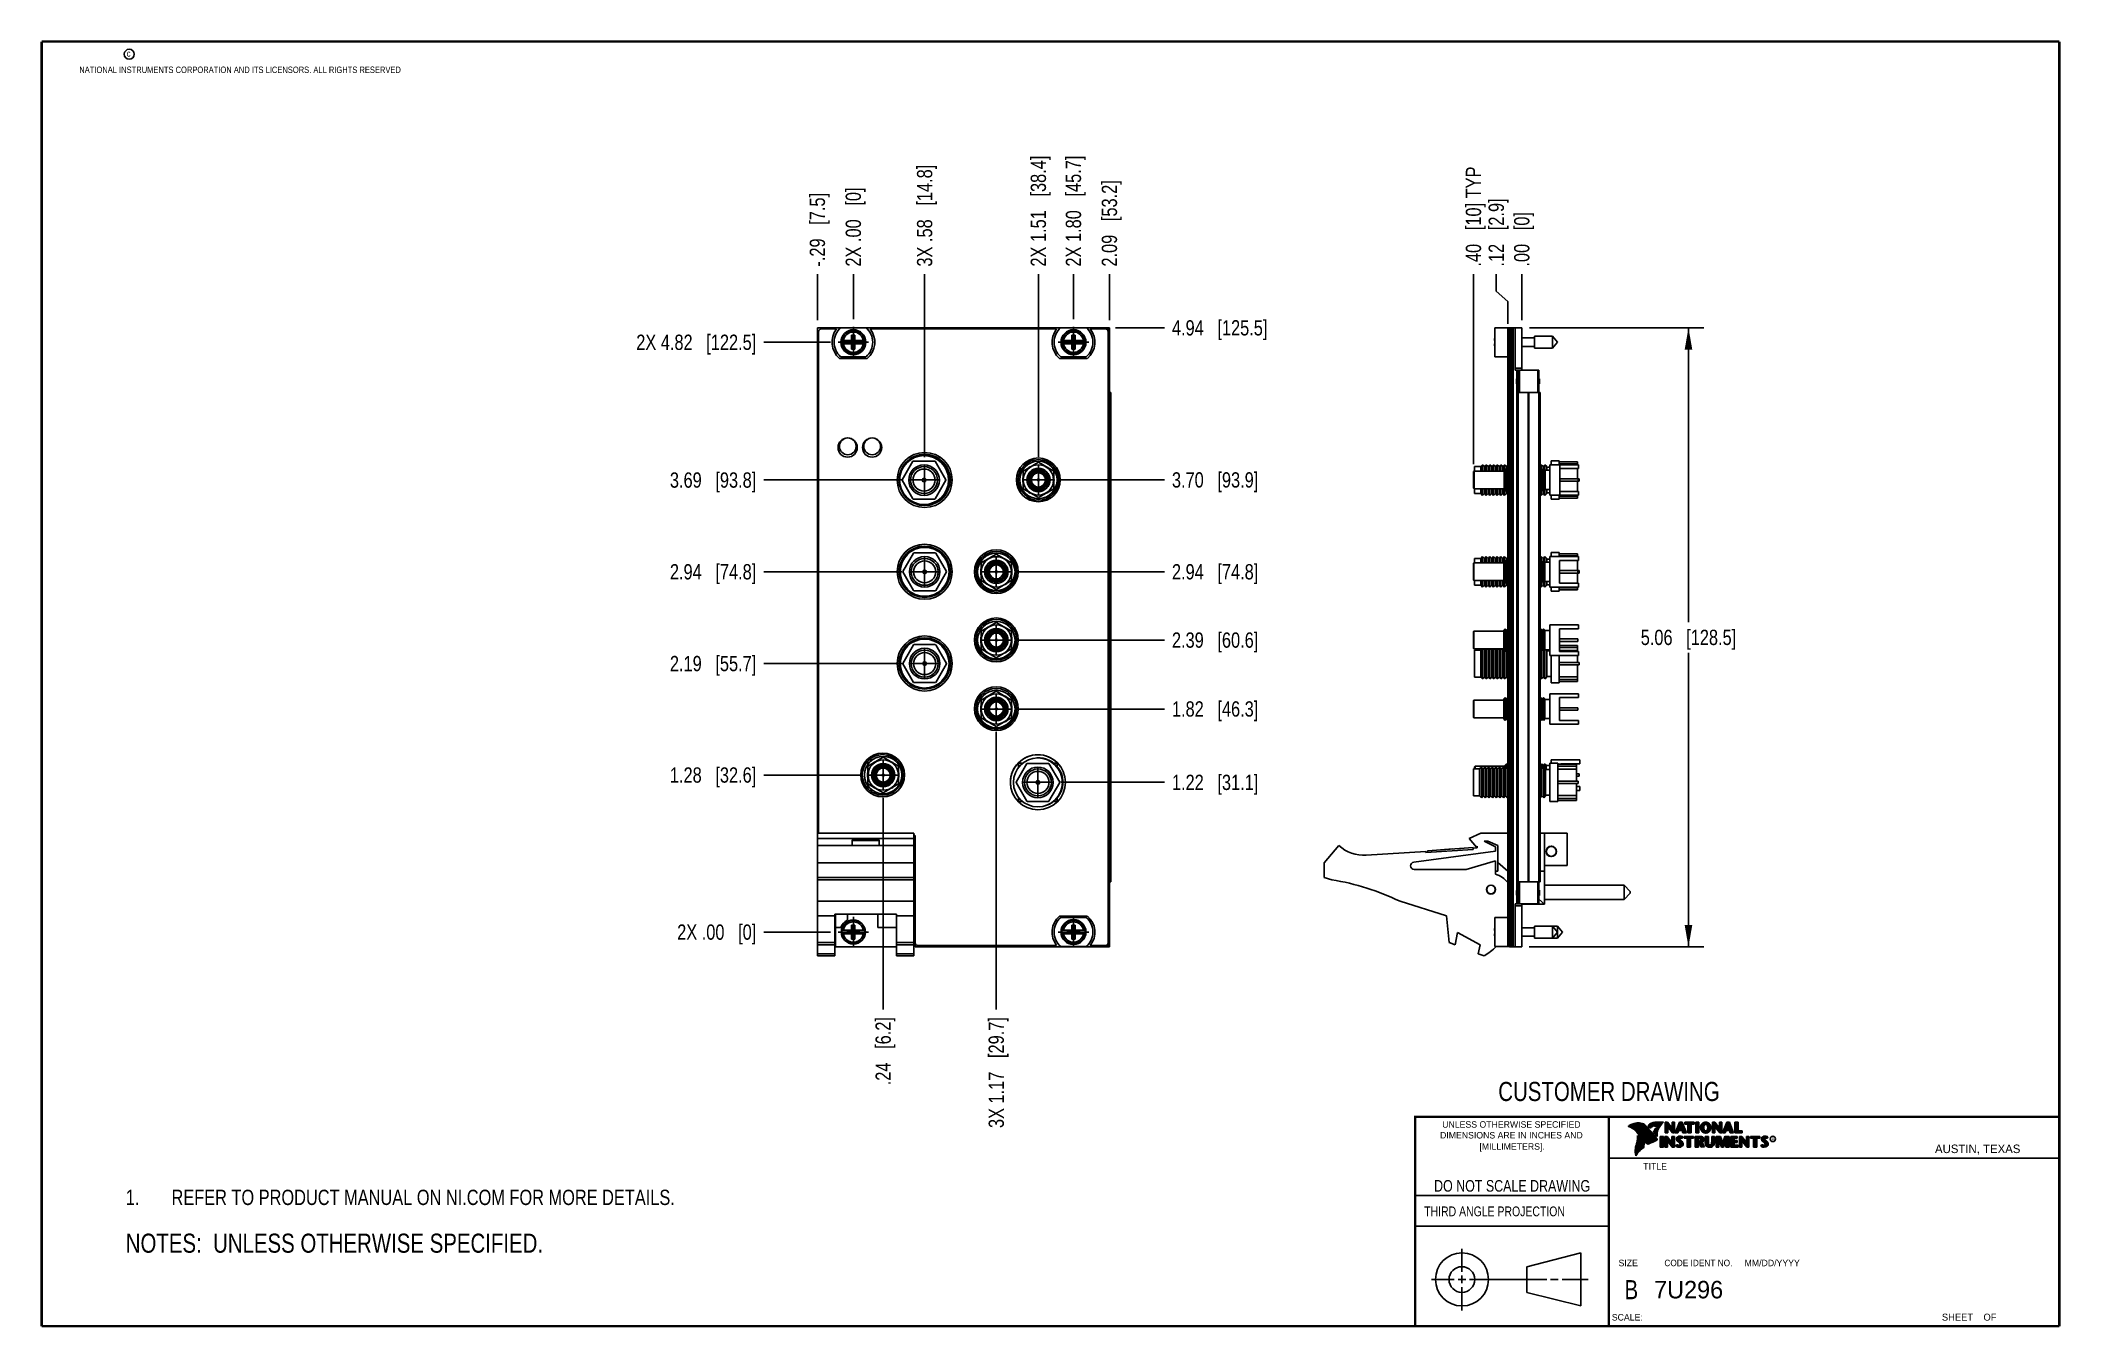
# Model space of a CAD drawing. Header units: inches. Extents: x 0.2 to 16.8, y 0.2 to 10.8.
import ezdxf

# ---------------------------------------------------------------- set-up
doc = ezdxf.new("R2010")
doc.units = ezdxf.units.IN
doc.header["$LTSCALE"] = 0.935
doc.header["$MEASUREMENT"] = 0
doc.linetypes.add('CENTER', pattern=[0.6, 0.375, -0.075, 0.075, -0.075])
doc.layers.get('0').update_dxf_attribs({"linetype": 'CONTINUOUS'})
for name, color, linetype in [('02___PRT_ALL_AXES', 7, 'CONTINUOUS'), ('DETAIL', 7, 'CONTINUOUS'), ('DIMENSIONS', 7, 'CONTINUOUS')]:
    doc.layers.add(name, color=color, linetype=linetype)
doc.styles.get("Standard").update_dxf_attribs({"font": 'txt', "width": 0.8})
doc.styles.add('TEXTSTYLE_2', font='txt')
doc.styles.add('TEXTSTYLE_3', font='txt', dxfattribs={"width": 0.95})
doc.dimstyles.new('DIMSTYLE_1', dxfattribs={"dimtxt": 0.125, "dimasz": 0.18, "dimexe": 0.125, "dimexo": 0.0625, "dimgap": 0.09, "dimtad": 0, "dimtih": 1, "dimtoh": 1, "dimzin": 4, "dimdsep": 46, "dimtxsty": 'STANDARD', "dimblk": '_FILLED', "dimblk1": '_FILLED', "dimblk2": '_FILLED', "dimcen": 0.09, "dimadec": 0, "dimazin": 0, "dimtp": 0.01, "dimtm": 0.01, "dimtfac": 1, "dimtofl": 0, "dimtmove": 0, "dimatfit": 3, "dimldrblk": '_FILLED', "dimfxl": 1, "dimtolj": 1, "dimtzin": 4, "dimarcsym": 0})
doc.dimstyles.new('DIMSTYLE_2', dxfattribs={"dimtxt": 0.125, "dimasz": 0.18, "dimexe": 0.125, "dimexo": 0.0625, "dimgap": 0.0625, "dimtad": 0, "dimtih": 1, "dimtoh": 1, "dimzin": 4, "dimdsep": 46, "dimtxsty": 'STANDARD', "dimblk": '_FILLED', "dimblk1": '_FILLED', "dimblk2": '_FILLED', "dimcen": 0.09, "dimadec": 0, "dimazin": 0, "dimtp": 0.01, "dimtm": 0.01, "dimtfac": 1, "dimtofl": 0, "dimtmove": 0, "dimatfit": 3, "dimldrblk": '_FILLED', "dimfxl": 1, "dimtolj": 1, "dimtzin": 4, "dimarcsym": 0})

msp = doc.modelspace()

# ---------------------------------------------------------------- texts
at = {"color": 2, "linetype": 'CONTINUOUS', "attachment_point": 1, "line_spacing_factor": 0.9}
for s, insert, char_height, width in [('c', (0.946, 10.689), 0.053, 0.0424), ('NATIONAL INSTRUMENTS CORPORATION AND ITS LICENSORS. ALL RIGHTS RESERVED', (0.558, 10.555), 0.053, 3.0104), ('THIRD ANGLE PROJECTION', (11.556, 1.238), 0.08, 1.408)]:
    msp.add_mtext(s, dxfattribs=dict(at, insert=insert, char_height=char_height, width=width))
at = {"color": 7, "linetype": 'CONTINUOUS', "attachment_point": 2, "line_spacing_factor": 0.9}
for s, insert, char_height, width in [('CUSTOMER DRAWING', (13.067, 2.256), 0.15625, 2), ('DO NOT SCALE DRAWING', (12.275, 1.454), 0.095, 1.52), ('B', (13.25, 0.636), 0.156, 0.125)]:
    msp.add_mtext(s, dxfattribs=dict(at, insert=insert, char_height=char_height, width=width))
at = {"color": 2, "linetype": 'CONTINUOUS', "line_spacing_factor": 0.9}
for s, insert, char_height, width, attachment_point, style in [('DIMENSIONS ARE IN INCHES AND', (12.269, 1.847), 0.05325, 1.49111, 2, 'TEXTSTYLE_2'), ('UNLESS OTHERWISE SPECIFIED', (12.269, 1.935), 0.05325, 1.3846, 2, 'TEXTSTYLE_2'), ('[MILLIMETERS].', (12.275, 1.755), 0.05325, 0.74556, 2, 'TEXTSTYLE_2'), ('R', (14.397, 1.8), 0.0217, 0.02174, 1, 'TEXTSTYLE_2'), ('AUSTIN, TEXAS', (15.733, 1.744), 0.06962, 0.90502, 1, 'TEXTSTYLE_2'), ('TITLE', (13.347, 1.593), 0.0533, 0.26627, 1, 'TEXTSTYLE_2'), ('SIZE', (13.145, 0.803), 0.0533, 0.21302, 1, 'TEXTSTYLE_2'), ('CODE IDENT NO.', (13.798, 0.803), 0.05325, 0.70828, 2, 'TEXTSTYLE_3'), ('MM/DD/YYYY', (14.176, 0.803), 0.0533, 0.53254, 1, 'TEXTSTYLE_2'), ('SCALE:', (13.09, 0.359), 0.0533, 0.31952, 1, 'TEXTSTYLE_2'), ('SHEET    OF', (15.789, 0.362), 0.05726, 0.62988, 1, 'TEXTSTYLE_2')]:
    msp.add_mtext(s, dxfattribs=dict(at, insert=insert, char_height=char_height, width=width, attachment_point=attachment_point, style=style))
at = {"color": 7, "linetype": 'CONTINUOUS', "insert": (13.436, 0.63), "char_height": 0.1432, "width": 0.71578, "attachment_point": 1, "line_spacing_factor": 0.9, "style": 'TEXTSTYLE_2'}
msp.add_mtext('7U296', dxfattribs=at)

# ---------------------------------------------------------------- blocks, each defined once
blk = doc.blocks.new('SYMBOL_16_BL0', base_point=(3.675, 1.312))
at = {"color": 2, "linetype": 'CONTINUOUS', "width": 0.8}
for s, p in [('1.', (0.938, 1.25)), ('REFER TO PRODUCT MANUAL ON NI.COM FOR MORE DETAILS.', (1.312, 1.25))]:
    blk.add_text(s, height=0.125, dxfattribs=at).set_placement(p)
blk = doc.blocks.new('*D0')
at = {"layer": 'DIMENSIONS', "color": 2, "linetype": 'CONTINUOUS'}
blk.add_line((6.944, 4.764), (6.156, 4.764), dxfattribs=at)
at = {"layer": 'DIMENSIONS', "color": 2, "linetype": 'CONTINUOUS', "insert": (6.094, 4.827), "char_height": 0.125, "width": 1.125, "attachment_point": 3, "line_spacing_factor": 0.9}
blk.add_mtext('1.28{\\Ftxt.shx;\\W1.000000;\\H0.125000; }[32.6]', dxfattribs=at)
blk = doc.blocks.new('_FILLED')
at = {"color": 0, "linetype": 'BYBLOCK'}
blk.add_solid([(0, 0), (-1, 0.174), (-1, -0.174)], dxfattribs=at)
blk = doc.blocks.new('*D1')
at = {"layer": 'DIMENSIONS', "color": 2, "linetype": 'CONTINUOUS'}
blk.add_line((6.7, 3.481), (6.156, 3.481), dxfattribs=at)
at = {"layer": 'DIMENSIONS', "color": 2, "linetype": 'CONTINUOUS', "insert": (6.094, 3.543), "char_height": 0.125, "width": 1.025, "attachment_point": 3, "line_spacing_factor": 0.9}
blk.add_mtext('2X .00{\\Ftxt.shx;\\W1.000000;\\H0.125000; }[0]', dxfattribs=at)
blk = doc.blocks.new('*D2')
at = {"layer": 'DIMENSIONS', "color": 2, "linetype": 'CONTINUOUS'}
blk.add_line((7.283, 5.676), (6.156, 5.676), dxfattribs=at)
at = {"layer": 'DIMENSIONS', "color": 2, "linetype": 'CONTINUOUS', "insert": (6.094, 5.738), "char_height": 0.125, "width": 1.125, "attachment_point": 3, "line_spacing_factor": 0.9}
blk.add_mtext('2.19{\\Ftxt.shx;\\W1.000000;\\H0.125000; }[55.7]', dxfattribs=at)
blk = doc.blocks.new('*D3')
at = {"layer": 'DIMENSIONS', "color": 2, "linetype": 'CONTINUOUS'}
blk.add_line((7.283, 6.426), (6.156, 6.426), dxfattribs=at)
at = {"layer": 'DIMENSIONS', "color": 2, "linetype": 'CONTINUOUS', "insert": (6.094, 6.488), "char_height": 0.125, "width": 1.125, "attachment_point": 3, "line_spacing_factor": 0.9}
blk.add_mtext('2.94{\\Ftxt.shx;\\W1.000000;\\H0.125000; }[74.8]', dxfattribs=at)
blk = doc.blocks.new('*D4')
at = {"layer": 'DIMENSIONS', "color": 2, "linetype": 'CONTINUOUS'}
blk.add_line((7.283, 7.176), (6.156, 7.176), dxfattribs=at)
at = {"layer": 'DIMENSIONS', "color": 2, "linetype": 'CONTINUOUS', "insert": (6.094, 7.238), "char_height": 0.125, "width": 1.125, "attachment_point": 3, "line_spacing_factor": 0.9}
blk.add_mtext('3.69{\\Ftxt.shx;\\W1.000000;\\H0.125000; }[93.8]', dxfattribs=at)
blk = doc.blocks.new('*D5')
at = {"layer": 'DIMENSIONS', "color": 2, "linetype": 'CONTINUOUS'}
blk.add_line((6.7, 8.302), (6.156, 8.302), dxfattribs=at)
at = {"layer": 'DIMENSIONS', "color": 2, "linetype": 'CONTINUOUS', "insert": (6.094, 8.364), "char_height": 0.125, "width": 1.525, "attachment_point": 3, "line_spacing_factor": 0.9}
blk.add_mtext('2X 4.82{\\Ftxt.shx;\\W1.000000;\\H0.125000; }[122.5]', dxfattribs=at)
blk = doc.blocks.new('*D6')
at = {"layer": 'DIMENSIONS', "color": 2, "linetype": 'CONTINUOUS'}
blk.add_line((8.584, 4.705), (9.431, 4.705), dxfattribs=at)
at = {"layer": 'DIMENSIONS', "color": 2, "linetype": 'CONTINUOUS', "insert": (9.493, 4.767), "char_height": 0.125, "width": 1.125, "attachment_point": 1, "line_spacing_factor": 0.9}
blk.add_mtext('1.22{\\Ftxt.shx;\\W1.000000;\\H0.125000; }[31.1]', dxfattribs=at)
blk = doc.blocks.new('*D7')
at = {"layer": 'DIMENSIONS', "color": 2, "linetype": 'CONTINUOUS'}
blk.add_line((8.244, 5.304), (9.431, 5.304), dxfattribs=at)
at = {"layer": 'DIMENSIONS', "color": 2, "linetype": 'CONTINUOUS', "insert": (9.493, 5.367), "char_height": 0.125, "width": 1.125, "attachment_point": 1, "line_spacing_factor": 0.9}
blk.add_mtext('1.82{\\Ftxt.shx;\\W1.000000;\\H0.125000; }[46.3]', dxfattribs=at)
blk = doc.blocks.new('*D8')
at = {"layer": 'DIMENSIONS', "color": 2, "linetype": 'CONTINUOUS'}
blk.add_line((8.244, 5.867), (9.431, 5.867), dxfattribs=at)
at = {"layer": 'DIMENSIONS', "color": 2, "linetype": 'CONTINUOUS', "insert": (9.493, 5.93), "char_height": 0.125, "width": 1.125, "attachment_point": 1, "line_spacing_factor": 0.9}
blk.add_mtext('2.39{\\Ftxt.shx;\\W1.000000;\\H0.125000; }[60.6]', dxfattribs=at)
blk = doc.blocks.new('*D9')
at = {"layer": 'DIMENSIONS', "color": 2, "linetype": 'CONTINUOUS'}
blk.add_line((8.244, 6.425), (9.431, 6.425), dxfattribs=at)
at = {"layer": 'DIMENSIONS', "color": 2, "linetype": 'CONTINUOUS', "insert": (9.493, 6.488), "char_height": 0.125, "width": 1.125, "attachment_point": 1, "line_spacing_factor": 0.9}
blk.add_mtext('2.94{\\Ftxt.shx;\\W1.000000;\\H0.125000; }[74.8]', dxfattribs=at)
blk = doc.blocks.new('*D10')
at = {"layer": 'DIMENSIONS', "color": 2, "linetype": 'CONTINUOUS'}
blk.add_line((8.588, 7.176), (9.431, 7.176), dxfattribs=at)
at = {"layer": 'DIMENSIONS', "color": 2, "linetype": 'CONTINUOUS', "insert": (9.493, 7.239), "char_height": 0.125, "width": 1.125, "attachment_point": 1, "line_spacing_factor": 0.9}
blk.add_mtext('3.70{\\Ftxt.shx;\\W1.000000;\\H0.125000; }[93.9]', dxfattribs=at)
blk = doc.blocks.new('*D11')
at = {"layer": 'DIMENSIONS', "color": 2, "linetype": 'CONTINUOUS'}
blk.add_line((9.032, 8.42), (9.431, 8.42), dxfattribs=at)
at = {"layer": 'DIMENSIONS', "color": 2, "linetype": 'CONTINUOUS', "insert": (9.493, 8.482), "char_height": 0.125, "width": 1.225, "attachment_point": 1, "line_spacing_factor": 0.9}
blk.add_mtext('4.94{\\Ftxt.shx;\\W1.000000;\\H0.125000; }[125.5]', dxfattribs=at)
blk = doc.blocks.new('*D12')
at = {"layer": 'DIMENSIONS', "color": 2, "linetype": 'CONTINUOUS'}
for p, q in [((12.416, 8.42), (13.842, 8.42)), ((13.717, 8.42), (13.717, 6.014)), ((13.717, 3.359), (13.717, 5.764)), ((12.414, 3.359), (13.842, 3.359))]:
    blk.add_line(p, q, dxfattribs=at)
at = {"layer": 'DIMENSIONS', "color": 2, "linetype": 'CONTINUOUS', "xscale": 0.18, "yscale": 0.18, "zscale": 0.18}
for p, rotation in [((13.717, 8.42), 90), ((13.717, 3.359), 270)]:
    blk.add_blockref('_FILLED', p, dxfattribs=dict(at, rotation=rotation))
at = {"layer": 'DIMENSIONS', "color": 2, "linetype": 'CONTINUOUS', "insert": (13.717, 5.952), "char_height": 0.125, "width": 1.225, "attachment_point": 2, "line_spacing_factor": 0.9}
blk.add_mtext('5.06{\\Ftxt.shx;\\W1.000000;\\H0.125000; }[128.5]', dxfattribs=at)
blk = doc.blocks.new('*D13')
at = {"layer": 'DIMENSIONS', "color": 2, "linetype": 'CONTINUOUS'}
for p, q in [((12.145, 8.72), (12.145, 8.858)), ((12.239, 8.635), (12.145, 8.72)), ((12.239, 8.452), (12.239, 8.635))]:
    blk.add_line(p, q, dxfattribs=at)
at = {"layer": 'DIMENSIONS', "color": 2, "linetype": 'CONTINUOUS', "insert": (12.083, 8.92), "char_height": 0.125, "width": 0.925, "attachment_point": 1, "rotation": 90, "line_spacing_factor": 0.9}
blk.add_mtext('.12{\\Ftxt.shx;\\W1.000000;\\H0.125000; }[2.9]', dxfattribs=at)
blk = doc.blocks.new('*D14')
at = {"layer": 'DIMENSIONS', "color": 2, "linetype": 'CONTINUOUS'}
blk.add_line((12.354, 8.482), (12.354, 8.858), dxfattribs=at)
at = {"layer": 'DIMENSIONS', "color": 2, "linetype": 'CONTINUOUS', "insert": (12.291, 8.92), "char_height": 0.125, "width": 0.725, "attachment_point": 1, "rotation": 90, "line_spacing_factor": 0.9}
blk.add_mtext('.00{\\Ftxt.shx;\\W1.000000;\\H0.125000; }[0]', dxfattribs=at)
blk = doc.blocks.new('*D15')
at = {"layer": 'DIMENSIONS', "color": 2, "linetype": 'CONTINUOUS'}
blk.add_line((11.959, 7.306), (11.959, 8.858), dxfattribs=at)
at = {"layer": 'DIMENSIONS', "color": 2, "linetype": 'CONTINUOUS', "insert": (11.896, 8.92), "char_height": 0.125, "width": 1.225, "attachment_point": 1, "rotation": 90, "line_spacing_factor": 0.9}
blk.add_mtext('.40{\\Ftxt.shx;\\W1.000000;\\H0.125000; }[10] TYP', dxfattribs=at)
blk = doc.blocks.new('*D16')
at = {"layer": 'DIMENSIONS', "color": 2, "linetype": 'CONTINUOUS'}
blk.add_line((8.688, 8.49), (8.688, 8.858), dxfattribs=at)
at = {"layer": 'DIMENSIONS', "color": 2, "linetype": 'CONTINUOUS', "insert": (8.625, 8.92), "char_height": 0.125, "width": 1.425, "attachment_point": 1, "rotation": 90, "line_spacing_factor": 0.9}
blk.add_mtext('2X 1.80{\\Ftxt.shx;\\W1.000000;\\H0.125000; }[45.7]', dxfattribs=at)
blk = doc.blocks.new('*D17')
at = {"layer": 'DIMENSIONS', "color": 2, "linetype": 'CONTINUOUS'}
blk.add_line((6.888, 8.49), (6.888, 8.858), dxfattribs=at)
at = {"layer": 'DIMENSIONS', "color": 2, "linetype": 'CONTINUOUS', "insert": (6.825, 8.92), "char_height": 0.125, "width": 1.025, "attachment_point": 1, "rotation": 90, "line_spacing_factor": 0.9}
blk.add_mtext('2X .00{\\Ftxt.shx;\\W1.000000;\\H0.125000; }[0]', dxfattribs=at)
blk = doc.blocks.new('*D18')
at = {"layer": 'DIMENSIONS', "color": 2, "linetype": 'CONTINUOUS'}
blk.add_line((8.401, 7.364), (8.401, 8.858), dxfattribs=at)
at = {"layer": 'DIMENSIONS', "color": 2, "linetype": 'CONTINUOUS', "insert": (8.338, 8.92), "char_height": 0.125, "width": 1.425, "attachment_point": 1, "rotation": 90, "line_spacing_factor": 0.9}
blk.add_mtext('2X 1.51{\\Ftxt.shx;\\W1.000000;\\H0.125000; }[38.4]', dxfattribs=at)
blk = doc.blocks.new('*D19')
at = {"layer": 'DIMENSIONS', "color": 2, "linetype": 'CONTINUOUS'}
blk.add_line((7.471, 7.363), (7.471, 8.858), dxfattribs=at)
at = {"layer": 'DIMENSIONS', "color": 2, "linetype": 'CONTINUOUS', "insert": (7.408, 8.92), "char_height": 0.125, "width": 1.325, "attachment_point": 1, "rotation": 90, "line_spacing_factor": 0.9}
blk.add_mtext('3X .58{\\Ftxt.shx;\\W1.000000;\\H0.125000; }[14.8]', dxfattribs=at)
blk = doc.blocks.new('*D20')
at = {"layer": 'DIMENSIONS', "color": 2, "linetype": 'CONTINUOUS'}
blk.add_line((6.594, 8.482), (6.594, 8.858), dxfattribs=at)
at = {"layer": 'DIMENSIONS', "color": 2, "linetype": 'CONTINUOUS', "insert": (6.531, 8.92), "char_height": 0.125, "width": 1.025, "attachment_point": 1, "rotation": 90, "line_spacing_factor": 0.9}
blk.add_mtext('-.29{\\Ftxt.shx;\\W1.000000;\\H0.125000; }[7.5]', dxfattribs=at)
blk = doc.blocks.new('*D21')
at = {"layer": 'DIMENSIONS', "color": 2, "linetype": 'CONTINUOUS'}
blk.add_line((8.982, 8.482), (8.982, 8.858), dxfattribs=at)
at = {"layer": 'DIMENSIONS', "color": 2, "linetype": 'CONTINUOUS', "insert": (8.919, 8.92), "char_height": 0.125, "width": 1.125, "attachment_point": 1, "rotation": 90, "line_spacing_factor": 0.9}
blk.add_mtext('2.09{\\Ftxt.shx;\\W1.000000;\\H0.125000; }[53.2]', dxfattribs=at)
blk = doc.blocks.new('*D22')
at = {"layer": 'DIMENSIONS', "color": 2, "linetype": 'CONTINUOUS'}
blk.add_line((7.132, 4.577), (7.132, 2.849), dxfattribs=at)
at = {"layer": 'DIMENSIONS', "color": 2, "linetype": 'CONTINUOUS', "insert": (7.069, 2.786), "char_height": 0.125, "width": 0.925, "attachment_point": 3, "rotation": 90, "line_spacing_factor": 0.9}
blk.add_mtext('.24{\\Ftxt.shx;\\W1.000000;\\H0.125000; }[6.2]', dxfattribs=at)
blk = doc.blocks.new('*D23')
at = {"layer": 'DIMENSIONS', "color": 2, "linetype": 'CONTINUOUS'}
blk.add_line((8.057, 5.117), (8.057, 2.849), dxfattribs=at)
at = {"layer": 'DIMENSIONS', "color": 2, "linetype": 'CONTINUOUS', "insert": (7.994, 2.786), "char_height": 0.125, "width": 1.425, "attachment_point": 3, "rotation": 90, "line_spacing_factor": 0.9}
blk.add_mtext('3X 1.17{\\Ftxt.shx;\\W1.000000;\\H0.125000; }[29.7]', dxfattribs=at)
blk = doc.blocks.new('SYMBOL_4_BL1', base_point=(3.1215, 0.9375))
at = {"layer": 'DETAIL', "color": 2, "linetype": 'CONTINUOUS', "width": 0.8}
blk.add_text('NOTES:  UNLESS OTHERWISE SPECIFIED.', height=0.156, dxfattribs=at).set_placement((0.9375, 0.8595))

# ---------------------------------------------------------------- dimensions: what is measured, and where the dimension line sits
at = {"layer": 'DIMENSIONS', "color": 2, "linetype": 'CONTINUOUS'}
for feature_location, offset, dtype, origin, text, picture, middle in [((8.688, 8.49), (0, 0.368), 1, (6.888, 8.427), '2X <>', '*D16', (8.688, 9.633)), ((8.401, 7.364), (0, 1.494), 1, (6.888, 7.302), '2X <>', '*D18', (8.401, 9.633)), ((7.471, 7.363), (0, 1.495), 1, (6.888, 7.301), '3X <>', '*D19', (7.471, 9.583)), ((11.958686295, 7.306478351), (0, 1.551445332), 1, (12.353686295, 7.243978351), '<> TYP', '*D15', (11.958686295, 9.532923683)), ((6.594, 8.482), (0, 0.375), 1, (6.888, 8.42), '-<>', '*D20', (6.594, 9.433)), ((6.887712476, 8.489523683), (0, 0.3684), 1, (6.887712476, 8.427023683), '2X <>', '*D17', (6.887712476, 9.432923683)), ((6.7, 8.302), (-0.544, 0), 0, (6.763, 3.481), '2X <>', '*D5', (5.331, 8.302)), ((8.057, 5.117), (0, -2.268), 1, (6.888, 5.179), '3X <>', '*D23', (8.057, 2.074)), ((6.700112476, 3.480923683), (-0.5439, 0), 0, (6.762612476, 3.480923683), '2X <>', '*D1', (5.581212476, 3.480923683))]:
    dim = msp.add_ordinate_dim(feature_location=feature_location, offset=offset, dtype=dtype, origin=origin, text=text, dimstyle='DIMSTYLE_1', override={"dimtad": 1, "dimtih": 0, "dimtoh": 0}, dxfattribs=at)
    dim.commit()
    dim.dimension.update_dxf_attribs({"geometry": picture, "text_midpoint": middle})
for feature_location, offset, dtype, origin, picture, middle in [((8.982, 8.482), (0, 0.375), 1, (6.888, 8.42), '*D21', (8.982, 9.483)), ((12.239, 8.452), (-0.093, 0.405), 0, (12.354, 8.42), '*D13', (12.145, 9.383)), ((12.353686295, 8.482423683), (0, 0.3755), 1, (12.353686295, 8.419923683), '*D14', (12.353686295, 9.282923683)), ((9.032, 8.42), (0.399, 0), 0, (8.97, 3.481), '*D11', (10.106, 8.42)), ((7.2831, 7.1757), (-1.1269, 0), 0, (7.3456, 3.4809), '*D4', (5.5312, 7.1757)), ((8.5883, 7.1765), (0.8426, 0), 0, (8.5258, 3.4809), '*D10', (10.0559, 7.1765)), ((7.2831, 6.4257), (-1.1269, 0), 0, (7.3456, 3.4809), '*D3', (5.5312, 6.4257)), ((8.244, 6.425), (1.187, 0), 0, (8.182, 3.481), '*D9', (10.056, 6.425)), ((8.244, 5.867), (1.187, 0), 0, (8.182, 3.481), '*D8', (10.056, 5.867)), ((7.2831, 5.6757), (-1.1269, 0), 0, (7.3456, 3.4809), '*D2', (5.5312, 5.6757)), ((8.244, 5.304), (1.187, 0), 0, (8.182, 3.481), '*D7', (10.056, 5.304)), ((6.944, 4.764), (-0.788, 0), 0, (6.763, 3.481), '*D0', (5.531, 4.764)), ((7.132, 4.577), (0, -1.728), 1, (6.888, 4.639), '*D22', (7.132, 2.324)), ((8.584, 4.705), (0.847, 0), 0, (8.522, 3.481), '*D6', (10.056, 4.705))]:
    dim = msp.add_ordinate_dim(feature_location=feature_location, offset=offset, dtype=dtype, origin=origin, dimstyle='DIMSTYLE_1', override={"dimtad": 1, "dimtih": 0, "dimtoh": 0}, dxfattribs=at)
    dim.commit()
    dim.dimension.update_dxf_attribs({"geometry": picture, "text_midpoint": middle})
dim = msp.add_linear_dim(base=(13.717, 8.42), p1=(12.352, 3.359), p2=(12.354, 8.42), angle=90, dimstyle='DIMSTYLE_2', dxfattribs=at)
dim.commit()
dim.dimension.update_dxf_attribs({"geometry": '*D12', "text_midpoint": (13.717, 5.889), "dimtype": 160})

# ---------------------------------------------------------------- linework, layer by layer
at = {"color": 7, "linetype": 'CONTINUOUS'}
for p, q in [((6.594, 3.286), (6.594, 8.42)), ((6.594, 8.42), (6.783, 8.42)), ((6.604, 4.298), (6.604, 8.39)), ((6.624, 8.41), (6.75, 8.41)), ((6.991, 8.42), (6.784, 8.42)), ((6.793, 8.316), (6.876, 8.316)), ((6.793, 8.288), (6.876, 8.288)), ((6.839, 8.29), (6.839, 8.314)), ((6.839, 8.314), (6.936, 8.29)), ((6.839, 8.314), (6.876, 8.314)), ((6.839, 8.29), (6.936, 8.314)), ((6.876, 8.29), (6.839, 8.29)), ((6.874, 8.245), (6.901, 8.359)), ((6.874, 8.316), (6.874, 8.359)), ((6.901, 8.245), (6.874, 8.359)), ((6.901, 8.359), (6.874, 8.359)), ((6.874, 8.245), (6.874, 8.288)), ((6.876, 8.314), (6.876, 8.316)), ((6.876, 8.29), (6.899, 8.314)), ((6.899, 8.29), (6.876, 8.314)), ((6.876, 8.29), (6.876, 8.288)), ((6.899, 8.314), (6.899, 8.316)), ((6.899, 8.316), (6.982, 8.316)), ((6.899, 8.314), (6.936, 8.314)), ((6.899, 8.29), (6.899, 8.288)), ((6.936, 8.29), (6.899, 8.29)), ((6.899, 8.288), (6.982, 8.288)), ((6.901, 8.359), (6.901, 8.316)), ((6.901, 8.288), (6.901, 8.245)), ((6.936, 8.29), (6.936, 8.314)), ((6.992, 8.42), (8.583, 8.42)), ((7.025, 8.41), (8.55, 8.41)), ((8.791, 8.42), (8.584, 8.42)), ((8.593, 8.316), (8.676, 8.316)), ((8.593, 8.288), (8.676, 8.288)), ((8.639, 8.29), (8.639, 8.314)), ((8.639, 8.29), (8.736, 8.314)), ((8.639, 8.314), (8.676, 8.314)), ((8.639, 8.314), (8.736, 8.29)), ((8.676, 8.29), (8.639, 8.29)), ((8.674, 8.245), (8.701, 8.359)), ((8.674, 8.316), (8.674, 8.359)), ((8.701, 8.245), (8.674, 8.359)), ((8.701, 8.359), (8.674, 8.359)), ((8.674, 8.245), (8.674, 8.288)), ((8.676, 8.314), (8.676, 8.316)), ((8.676, 8.29), (8.699, 8.314)), ((8.699, 8.29), (8.676, 8.314)), ((8.676, 8.29), (8.676, 8.288)), ((8.699, 8.314), (8.699, 8.316)), ((8.699, 8.316), (8.782, 8.316)), ((8.699, 8.314), (8.736, 8.314)), ((8.699, 8.29), (8.699, 8.288)), ((8.736, 8.29), (8.699, 8.29)), ((8.699, 8.288), (8.782, 8.288)), ((8.701, 8.359), (8.701, 8.316)), ((8.701, 8.288), (8.701, 8.245)), ((8.736, 8.29), (8.736, 8.314)), ((8.792, 8.42), (8.982, 8.42)), ((8.825, 8.41), (8.951, 8.41)), ((8.971, 8.39), (8.971, 3.391)), ((8.982, 3.361), (8.982, 8.42)), ((12.132, 8.316), (12.134, 8.316)), ((12.134, 8.288), (12.132, 8.288)), ((12.134, 8.183), (12.134, 8.42)), ((12.254, 8.42), (12.134, 8.42)), ((12.239, 3.371), (12.239, 8.41)), ((12.254, 8.41), (12.239, 8.41)), ((12.254, 3.359), (12.254, 8.42)), ((12.254, 8.42), (12.354, 8.42)), ((12.284, 3.361), (12.284, 8.42)), ((12.3, 8.074), (12.3, 8.42)), ((12.354, 8.074), (12.354, 8.42)), ((12.457, 8.337), (12.354, 8.337)), ((12.457, 8.267), (12.354, 8.267)), ((12.457, 8.253), (12.457, 8.351)), ((12.605, 8.351), (12.457, 8.351)), ((12.605, 8.351), (12.605, 8.253)), ((12.605, 8.351), (12.647, 8.302)), ((12.605, 8.253), (12.647, 8.302)), ((6.774, 8.169), (7.001, 8.169)), ((6.784, 8.183), (6.991, 8.183)), ((6.874, 8.245), (6.901, 8.245)), ((8.574, 8.169), (8.801, 8.169)), ((8.584, 8.183), (8.791, 8.183)), ((8.674, 8.245), (8.701, 8.245)), ((12.134, 8.183), (12.239, 8.183)), ((12.605, 8.253), (12.457, 8.253)), ((12.3, 8.074), (12.494, 8.074)), ((12.312, 8.002), (12.313, 8.003)), ((12.312, 8.002), (12.312, 7.963)), ((12.312, 7.963), (12.313, 7.962)), ((12.313, 7.962), (12.313, 8.003)), ((12.313, 8.003), (12.324, 8.003)), ((12.313, 7.962), (12.324, 7.962)), ((12.324, 8.074), (12.324, 7.892)), ((12.494, 8.074), (12.494, 7.892)), ((12.494, 8.003), (12.499, 8.003)), ((12.494, 7.962), (12.499, 7.962)), ((12.499, 7.962), (12.499, 8.003)), ((12.5, 8.002), (12.499, 8.003)), ((12.5, 7.963), (12.499, 7.962)), ((12.5, 7.963), (12.5, 8.002)), ((8.982, 7.892), (8.993, 7.892)), ((8.993, 3.892), (8.993, 7.892)), ((12.315, 3.892), (12.315, 7.892)), ((12.315, 7.892), (12.503, 7.892)), ((12.503, 3.892), (12.503, 7.892)), ((7.375, 7.329), (7.288, 7.177)), ((7.308, 7.299), (7.308, 7.309)), ((7.332, 7.333), (7.343, 7.333)), ((7.378, 7.33), (7.553, 7.33)), ((7.644, 7.177), (7.556, 7.329)), ((7.594, 7.333), (7.61, 7.333)), ((7.623, 7.32), (7.623, 7.305)), ((8.401, 7.321), (8.276, 7.249)), ((8.276, 7.265), (8.276, 7.285)), ((8.292, 7.301), (8.313, 7.301)), ((8.33, 7.283), (8.332, 7.281)), ((8.526, 7.249), (8.401, 7.321)), ((8.47, 7.281), (8.471, 7.283)), ((8.489, 7.301), (8.509, 7.301)), ((8.526, 7.285), (8.526, 7.265)), ((11.968, 7.249), (11.968, 7.285)), ((12.018, 7.285), (11.968, 7.285)), ((12.018, 7.285), (12.033, 7.3)), ((12.018, 7.285), (12.018, 7.249)), ((12.033, 7.249), (12.033, 7.3)), ((12.048, 7.285), (12.033, 7.3)), ((12.048, 7.285), (12.063, 7.3)), ((12.048, 7.285), (12.048, 7.249)), ((12.063, 7.249), (12.063, 7.3)), ((12.078, 7.285), (12.063, 7.3)), ((12.078, 7.285), (12.093, 7.3)), ((12.078, 7.249), (12.078, 7.285)), ((12.093, 7.249), (12.093, 7.3)), ((12.108, 7.285), (12.093, 7.3)), ((12.108, 7.285), (12.123, 7.3)), ((12.108, 7.285), (12.108, 7.249)), ((12.123, 7.249), (12.123, 7.3)), ((12.138, 7.285), (12.123, 7.3)), ((12.138, 7.285), (12.153, 7.3)), ((12.138, 7.249), (12.138, 7.285)), ((12.153, 7.249), (12.153, 7.3)), ((12.168, 7.285), (12.153, 7.3)), ((12.168, 7.285), (12.183, 7.3)), ((12.168, 7.249), (12.168, 7.285)), ((12.183, 7.249), (12.183, 7.3)), ((12.198, 7.285), (12.183, 7.3)), ((12.198, 7.285), (12.213, 7.3)), ((12.198, 7.249), (12.198, 7.285)), ((12.209, 7.258), (12.22, 7.269)), ((12.213, 7.263), (12.213, 7.3)), ((12.228, 7.285), (12.213, 7.3)), ((12.22, 7.083), (12.22, 7.269)), ((12.231, 7.258), (12.22, 7.269)), ((12.228, 7.285), (12.239, 7.296)), ((12.228, 7.261), (12.228, 7.285)), ((12.503, 7.29), (12.513, 7.3)), ((12.503, 7.262), (12.51, 7.269)), ((12.51, 7.083), (12.51, 7.269)), ((12.521, 7.258), (12.51, 7.269)), ((12.513, 7.267), (12.513, 7.3)), ((12.528, 7.285), (12.513, 7.3)), ((12.521, 7.258), (12.533, 7.269)), ((12.528, 7.285), (12.543, 7.3)), ((12.528, 7.265), (12.528, 7.285)), ((12.533, 7.083), (12.533, 7.269)), ((12.544, 7.258), (12.533, 7.269)), ((12.543, 7.259), (12.543, 7.3)), ((12.558, 7.285), (12.543, 7.3)), ((12.558, 7.285), (12.558, 7.255)), ((12.584, 7.28), (12.558, 7.28)), ((12.584, 7.301), (12.584, 7.051)), ((12.819, 7.301), (12.584, 7.301)), ((12.593, 7.333), (12.593, 7.301)), ((12.659, 7.333), (12.593, 7.333)), ((12.659, 7.333), (12.659, 7.301)), ((12.659, 7.323), (12.809, 7.323)), ((12.659, 7.307), (12.809, 7.307)), ((12.664, 7.301), (12.664, 7.051)), ((12.819, 7.269), (12.664, 7.269)), ((12.809, 7.323), (12.809, 7.301)), ((12.809, 7.269), (12.809, 7.186)), ((12.819, 7.301), (12.819, 7.269)), ((7.288, 7.174), (7.375, 7.022)), ((7.556, 7.022), (7.644, 7.174)), ((8.276, 7.249), (8.276, 7.104)), ((8.276, 7.104), (8.401, 7.032)), ((8.401, 7.032), (8.526, 7.104)), ((8.526, 7.104), (8.526, 7.249)), ((11.964, 7.249), (11.959, 7.244)), ((11.959, 7.109), (11.959, 7.244)), ((11.964, 7.104), (11.959, 7.109)), ((11.964, 7.104), (11.964, 7.249)), ((11.964, 7.249), (12.209, 7.249)), ((11.964, 7.104), (12.209, 7.104)), ((11.968, 7.065), (11.968, 7.104)), ((12.018, 7.104), (12.018, 7.065)), ((12.033, 7.05), (12.033, 7.104)), ((12.048, 7.104), (12.048, 7.065)), ((12.063, 7.05), (12.063, 7.104)), ((12.078, 7.065), (12.078, 7.104)), ((12.093, 7.05), (12.093, 7.104)), ((12.108, 7.104), (12.108, 7.065)), ((12.123, 7.05), (12.123, 7.104)), ((12.138, 7.065), (12.138, 7.104)), ((12.153, 7.05), (12.153, 7.104)), ((12.168, 7.065), (12.168, 7.104)), ((12.183, 7.05), (12.183, 7.104)), ((12.198, 7.065), (12.198, 7.104)), ((12.209, 7.095), (12.209, 7.258)), ((12.231, 7.258), (12.239, 7.266)), ((12.231, 7.095), (12.231, 7.258)), ((12.521, 7.095), (12.521, 7.258)), ((12.544, 7.258), (12.544, 7.095)), ((12.584, 7.255), (12.544, 7.255)), ((12.664, 7.186), (12.814, 7.186)), ((12.664, 7.166), (12.814, 7.166)), ((12.664, 7.165), (12.823, 7.165)), ((12.809, 7.165), (12.809, 7.083)), ((12.814, 7.186), (12.814, 7.166)), ((12.814, 7.185), (12.823, 7.185)), ((12.823, 7.185), (12.823, 7.165)), ((7.308, 7.043), (7.308, 7.052)), ((7.343, 7.018), (7.332, 7.018)), ((7.553, 7.02), (7.378, 7.02)), ((7.609, 7.018), (7.594, 7.018)), ((7.623, 7.046), (7.623, 7.031)), ((8.276, 7.067), (8.276, 7.088)), ((8.313, 7.051), (8.291, 7.051)), ((8.332, 7.072), (8.33, 7.07)), ((8.471, 7.07), (8.47, 7.072)), ((8.511, 7.051), (8.489, 7.051)), ((8.526, 7.088), (8.526, 7.067)), ((12.018, 7.065), (11.968, 7.065)), ((12.018, 7.065), (12.033, 7.05)), ((12.048, 7.065), (12.033, 7.05)), ((12.048, 7.065), (12.063, 7.05)), ((12.078, 7.065), (12.063, 7.05)), ((12.078, 7.065), (12.093, 7.05)), ((12.108, 7.065), (12.093, 7.05)), ((12.108, 7.065), (12.123, 7.05)), ((12.138, 7.065), (12.123, 7.05)), ((12.138, 7.065), (12.153, 7.05)), ((12.168, 7.065), (12.153, 7.05)), ((12.168, 7.065), (12.183, 7.05)), ((12.198, 7.065), (12.183, 7.05)), ((12.198, 7.065), (12.213, 7.05)), ((12.209, 7.095), (12.22, 7.083)), ((12.213, 7.05), (12.213, 7.09)), ((12.228, 7.065), (12.213, 7.05)), ((12.231, 7.095), (12.22, 7.083)), ((12.228, 7.065), (12.228, 7.092)), ((12.228, 7.065), (12.239, 7.055)), ((12.231, 7.095), (12.239, 7.087)), ((12.503, 7.091), (12.51, 7.083)), ((12.503, 7.061), (12.513, 7.05)), ((12.521, 7.095), (12.51, 7.083)), ((12.513, 7.05), (12.513, 7.086)), ((12.528, 7.065), (12.513, 7.05)), ((12.521, 7.095), (12.533, 7.083)), ((12.528, 7.065), (12.528, 7.088)), ((12.528, 7.065), (12.543, 7.05)), ((12.544, 7.095), (12.533, 7.083)), ((12.543, 7.05), (12.543, 7.094)), ((12.558, 7.065), (12.543, 7.05)), ((12.584, 7.098), (12.544, 7.098)), ((12.558, 7.098), (12.558, 7.065)), ((12.584, 7.07), (12.558, 7.07)), ((12.819, 7.051), (12.584, 7.051)), ((12.593, 7.051), (12.593, 7.018)), ((12.659, 7.018), (12.593, 7.018)), ((12.659, 7.051), (12.659, 7.018)), ((12.809, 7.044), (12.659, 7.044)), ((12.809, 7.028), (12.659, 7.028)), ((12.819, 7.083), (12.664, 7.083)), ((12.809, 7.028), (12.809, 7.051)), ((12.819, 7.083), (12.819, 7.051)), ((7.38, 6.579), (7.293, 6.427)), ((7.313, 6.549), (7.313, 6.565)), ((7.332, 6.583), (7.348, 6.583)), ((7.383, 6.58), (7.558, 6.58)), ((7.649, 6.427), (7.561, 6.579)), ((7.599, 6.583), (7.61, 6.583)), ((7.628, 6.565), (7.628, 6.555)), ((8.057, 6.57), (7.932, 6.498)), ((7.932, 6.514), (7.932, 6.535)), ((7.932, 6.498), (7.932, 6.353)), ((7.947, 6.55), (7.969, 6.55)), ((7.986, 6.532), (7.988, 6.53)), ((8.182, 6.498), (8.057, 6.57)), ((8.126, 6.53), (8.127, 6.532)), ((8.145, 6.55), (8.166, 6.55)), ((8.182, 6.535), (8.182, 6.514)), ((8.182, 6.353), (8.182, 6.498)), ((11.963, 6.498), (11.958, 6.493)), ((11.958, 6.358), (11.958, 6.493)), ((11.963, 6.353), (11.963, 6.498)), ((11.963, 6.498), (12.208, 6.498)), ((11.968, 6.498), (11.968, 6.535)), ((12.018, 6.535), (11.968, 6.535)), ((12.018, 6.535), (12.033, 6.55)), ((12.018, 6.535), (12.018, 6.498)), ((12.033, 6.498), (12.033, 6.55)), ((12.048, 6.535), (12.033, 6.55)), ((12.048, 6.535), (12.063, 6.55)), ((12.048, 6.535), (12.048, 6.498)), ((12.063, 6.498), (12.063, 6.55)), ((12.078, 6.535), (12.063, 6.55)), ((12.078, 6.535), (12.093, 6.55)), ((12.078, 6.498), (12.078, 6.535)), ((12.093, 6.498), (12.093, 6.55)), ((12.108, 6.535), (12.093, 6.55)), ((12.108, 6.535), (12.123, 6.55)), ((12.108, 6.535), (12.108, 6.498)), ((12.123, 6.498), (12.123, 6.55)), ((12.138, 6.535), (12.123, 6.55)), ((12.138, 6.535), (12.153, 6.55)), ((12.138, 6.498), (12.138, 6.535)), ((12.153, 6.498), (12.153, 6.55)), ((12.168, 6.535), (12.153, 6.55)), ((12.168, 6.535), (12.183, 6.55)), ((12.168, 6.498), (12.168, 6.535)), ((12.183, 6.498), (12.183, 6.55)), ((12.198, 6.535), (12.183, 6.55)), ((12.198, 6.535), (12.213, 6.55)), ((12.198, 6.498), (12.198, 6.535)), ((12.208, 6.507), (12.219, 6.518)), ((12.208, 6.344), (12.208, 6.507)), ((12.213, 6.512), (12.213, 6.55)), ((12.228, 6.535), (12.213, 6.55)), ((12.219, 6.332), (12.219, 6.518)), ((12.23, 6.507), (12.219, 6.518)), ((12.228, 6.535), (12.239, 6.546)), ((12.228, 6.51), (12.228, 6.535)), ((12.23, 6.507), (12.239, 6.516)), ((12.23, 6.344), (12.23, 6.507)), ((12.503, 6.54), (12.513, 6.55)), ((12.503, 6.512), (12.51, 6.518)), ((12.51, 6.332), (12.51, 6.518)), ((12.521, 6.507), (12.51, 6.518)), ((12.513, 6.515), (12.513, 6.55)), ((12.528, 6.535), (12.513, 6.55)), ((12.521, 6.507), (12.532, 6.518)), ((12.521, 6.344), (12.521, 6.507)), ((12.528, 6.535), (12.543, 6.55)), ((12.528, 6.515), (12.528, 6.535)), ((12.532, 6.332), (12.532, 6.518)), ((12.543, 6.507), (12.532, 6.518)), ((12.543, 6.504), (12.543, 6.55)), ((12.558, 6.535), (12.543, 6.55)), ((12.543, 6.507), (12.543, 6.344)), ((12.583, 6.504), (12.543, 6.504)), ((12.558, 6.535), (12.558, 6.504)), ((12.583, 6.53), (12.558, 6.53)), ((12.583, 6.55), (12.583, 6.3)), ((12.818, 6.55), (12.583, 6.55)), ((12.593, 6.583), (12.593, 6.55)), ((12.659, 6.583), (12.593, 6.583)), ((12.659, 6.583), (12.659, 6.55)), ((12.659, 6.573), (12.809, 6.573)), ((12.659, 6.557), (12.809, 6.557)), ((12.663, 6.518), (12.663, 6.332)), ((12.818, 6.518), (12.663, 6.518)), ((12.809, 6.573), (12.809, 6.55)), ((12.809, 6.518), (12.809, 6.435)), ((12.818, 6.55), (12.818, 6.518)), ((7.293, 6.424), (7.38, 6.272)), ((7.313, 6.287), (7.313, 6.302)), ((7.561, 6.272), (7.649, 6.424)), ((7.628, 6.296), (7.628, 6.287)), ((7.932, 6.353), (8.057, 6.281)), ((7.932, 6.317), (7.932, 6.337)), ((7.969, 6.3), (7.948, 6.3)), ((7.988, 6.321), (7.986, 6.319)), ((8.057, 6.281), (8.182, 6.353)), ((8.127, 6.319), (8.126, 6.321)), ((8.166, 6.3), (8.145, 6.3)), ((8.182, 6.337), (8.182, 6.317)), ((11.963, 6.353), (11.958, 6.358)), ((11.963, 6.353), (12.208, 6.353)), ((11.968, 6.315), (11.968, 6.353)), ((12.018, 6.315), (11.968, 6.315)), ((12.018, 6.353), (12.018, 6.315)), ((12.018, 6.315), (12.033, 6.3)), ((12.033, 6.3), (12.033, 6.353)), ((12.048, 6.315), (12.033, 6.3)), ((12.048, 6.353), (12.048, 6.315)), ((12.048, 6.315), (12.063, 6.3)), ((12.063, 6.3), (12.063, 6.353)), ((12.078, 6.315), (12.063, 6.3)), ((12.078, 6.315), (12.078, 6.353)), ((12.078, 6.315), (12.093, 6.3)), ((12.093, 6.3), (12.093, 6.353)), ((12.108, 6.315), (12.093, 6.3)), ((12.108, 6.353), (12.108, 6.315)), ((12.108, 6.315), (12.123, 6.3)), ((12.123, 6.3), (12.123, 6.353)), ((12.138, 6.315), (12.123, 6.3)), ((12.138, 6.315), (12.138, 6.353)), ((12.138, 6.315), (12.153, 6.3)), ((12.153, 6.3), (12.153, 6.353)), ((12.168, 6.315), (12.153, 6.3)), ((12.168, 6.315), (12.168, 6.353)), ((12.168, 6.315), (12.183, 6.3)), ((12.183, 6.3), (12.183, 6.353)), ((12.198, 6.315), (12.183, 6.3)), ((12.198, 6.315), (12.198, 6.353)), ((12.198, 6.315), (12.213, 6.3)), ((12.208, 6.344), (12.219, 6.332)), ((12.213, 6.3), (12.213, 6.339)), ((12.228, 6.315), (12.213, 6.3)), ((12.23, 6.344), (12.219, 6.332)), ((12.228, 6.315), (12.228, 6.341)), ((12.228, 6.315), (12.239, 6.305)), ((12.23, 6.344), (12.239, 6.335)), ((12.503, 6.339), (12.51, 6.332)), ((12.503, 6.311), (12.513, 6.3)), ((12.521, 6.344), (12.51, 6.332)), ((12.513, 6.3), (12.513, 6.336)), ((12.528, 6.315), (12.513, 6.3)), ((12.521, 6.344), (12.532, 6.332)), ((12.528, 6.315), (12.528, 6.336)), ((12.528, 6.315), (12.543, 6.3)), ((12.543, 6.344), (12.532, 6.332)), ((12.543, 6.3), (12.543, 6.347)), ((12.583, 6.347), (12.543, 6.347)), ((12.558, 6.315), (12.543, 6.3)), ((12.558, 6.347), (12.558, 6.315)), ((12.583, 6.32), (12.558, 6.32)), ((12.818, 6.3), (12.583, 6.3)), ((12.593, 6.3), (12.593, 6.268)), ((12.659, 6.3), (12.659, 6.268)), ((12.809, 6.294), (12.659, 6.294)), ((12.809, 6.278), (12.659, 6.278)), ((12.663, 6.435), (12.823, 6.435)), ((12.663, 6.415), (12.823, 6.415)), ((12.818, 6.332), (12.663, 6.332)), ((12.809, 6.415), (12.809, 6.332)), ((12.809, 6.278), (12.809, 6.3)), ((12.813, 6.435), (12.813, 6.415)), ((12.818, 6.332), (12.818, 6.3)), ((12.823, 6.435), (12.823, 6.415)), ((7.348, 6.268), (7.332, 6.268)), ((7.558, 6.27), (7.383, 6.27)), ((7.609, 6.268), (7.599, 6.268)), ((12.659, 6.268), (12.593, 6.268)), ((8.057, 6.012), (7.932, 5.94)), ((7.932, 5.956), (7.932, 5.978)), ((7.946, 5.992), (7.969, 5.992)), ((7.986, 5.974), (7.988, 5.972)), ((8.182, 5.94), (8.057, 6.012)), ((8.126, 5.972), (8.127, 5.974)), ((8.145, 5.992), (8.167, 5.992)), ((8.182, 5.978), (8.182, 5.956)), ((12.208, 5.949), (12.219, 5.96)), ((12.208, 5.786), (12.208, 5.949)), ((12.219, 5.774), (12.219, 5.96)), ((12.23, 5.949), (12.219, 5.96)), ((12.23, 5.949), (12.239, 5.958)), ((12.23, 5.786), (12.23, 5.949)), ((12.503, 5.954), (12.51, 5.96)), ((12.51, 5.774), (12.51, 5.96)), ((12.521, 5.949), (12.51, 5.96)), ((12.521, 5.949), (12.532, 5.96)), ((12.521, 5.786), (12.521, 5.949)), ((12.532, 5.774), (12.532, 5.96)), ((12.543, 5.949), (12.532, 5.96)), ((12.543, 5.949), (12.543, 5.786)), ((12.818, 5.992), (12.583, 5.992)), ((12.583, 5.992), (12.583, 5.742)), ((12.818, 5.96), (12.663, 5.96)), ((12.663, 5.96), (12.663, 5.774)), ((12.818, 5.992), (12.818, 5.96)), ((7.38, 5.829), (7.293, 5.677)), ((7.313, 5.799), (7.313, 5.815)), ((7.332, 5.833), (7.348, 5.833)), ((7.383, 5.83), (7.558, 5.83)), ((7.649, 5.677), (7.561, 5.829)), ((7.599, 5.833), (7.61, 5.833)), ((7.628, 5.815), (7.628, 5.805)), ((7.932, 5.94), (7.932, 5.795)), ((7.932, 5.795), (8.057, 5.723)), ((8.057, 5.723), (8.182, 5.795)), ((8.182, 5.795), (8.182, 5.94)), ((11.963, 5.94), (11.958, 5.935)), ((11.958, 5.8), (11.958, 5.935)), ((11.963, 5.795), (11.958, 5.8)), ((11.963, 5.795), (11.963, 5.94)), ((11.963, 5.94), (12.208, 5.94)), ((11.963, 5.795), (12.208, 5.795)), ((11.968, 5.565), (11.968, 5.785)), ((12.018, 5.785), (11.968, 5.785)), ((12.018, 5.785), (12.028, 5.795)), ((12.018, 5.785), (12.018, 5.565)), ((12.033, 5.55), (12.033, 5.795)), ((12.048, 5.785), (12.039, 5.795)), ((12.048, 5.785), (12.058, 5.795)), ((12.048, 5.785), (12.048, 5.565)), ((12.063, 5.55), (12.063, 5.795)), ((12.078, 5.785), (12.069, 5.795)), ((12.078, 5.785), (12.088, 5.795)), ((12.078, 5.565), (12.078, 5.785)), ((12.093, 5.55), (12.093, 5.795)), ((12.108, 5.785), (12.099, 5.795)), ((12.108, 5.785), (12.118, 5.795)), ((12.108, 5.785), (12.108, 5.565)), ((12.123, 5.55), (12.123, 5.795)), ((12.138, 5.785), (12.129, 5.795)), ((12.138, 5.785), (12.148, 5.795)), ((12.138, 5.565), (12.138, 5.785)), ((12.153, 5.55), (12.153, 5.795)), ((12.168, 5.785), (12.159, 5.795)), ((12.168, 5.785), (12.178, 5.795)), ((12.168, 5.565), (12.168, 5.785)), ((12.183, 5.55), (12.183, 5.795)), ((12.198, 5.785), (12.189, 5.795)), ((12.198, 5.785), (12.208, 5.795)), ((12.198, 5.565), (12.198, 5.785)), ((12.208, 5.786), (12.219, 5.774)), ((12.23, 5.786), (12.219, 5.774)), ((12.228, 5.565), (12.228, 5.783)), ((12.23, 5.786), (12.239, 5.777)), ((12.521, 5.786), (12.51, 5.774)), ((12.521, 5.786), (12.532, 5.774)), ((12.543, 5.786), (12.532, 5.774)), ((12.583, 5.946), (12.543, 5.946)), ((12.583, 5.789), (12.543, 5.789)), ((12.543, 5.55), (12.543, 5.789)), ((12.558, 5.785), (12.554, 5.789)), ((12.558, 5.785), (12.558, 5.565)), ((12.663, 5.877), (12.813, 5.877)), ((12.663, 5.857), (12.813, 5.857)), ((12.663, 5.823), (12.809, 5.823)), ((12.663, 5.807), (12.809, 5.807)), ((12.809, 5.783), (12.663, 5.783)), ((12.809, 5.823), (12.809, 5.774)), ((12.813, 5.877), (12.813, 5.857)), ((7.293, 5.674), (7.38, 5.522)), ((7.561, 5.522), (7.649, 5.674)), ((7.932, 5.76), (7.932, 5.779)), ((7.969, 5.742), (7.949, 5.742)), ((7.988, 5.763), (7.986, 5.761)), ((8.127, 5.761), (8.126, 5.763)), ((8.164, 5.742), (8.145, 5.742)), ((8.182, 5.779), (8.182, 5.76)), ((12.213, 5.55), (12.213, 5.781)), ((12.503, 5.781), (12.51, 5.774)), ((12.513, 5.55), (12.513, 5.778)), ((12.528, 5.565), (12.528, 5.778)), ((12.583, 5.78), (12.558, 5.78)), ((12.818, 5.742), (12.583, 5.742)), ((12.593, 5.742), (12.593, 5.518)), ((12.659, 5.742), (12.659, 5.518)), ((12.659, 5.685), (12.823, 5.685)), ((12.659, 5.665), (12.823, 5.665)), ((12.818, 5.774), (12.663, 5.774)), ((12.809, 5.742), (12.809, 5.685)), ((12.809, 5.528), (12.809, 5.665)), ((12.818, 5.774), (12.818, 5.742)), ((12.823, 5.685), (12.823, 5.665)), ((7.313, 5.537), (7.313, 5.552)), ((7.348, 5.518), (7.332, 5.518)), ((7.558, 5.52), (7.383, 5.52)), ((7.609, 5.518), (7.599, 5.518)), ((7.628, 5.546), (7.628, 5.537)), ((12.018, 5.565), (11.968, 5.565)), ((12.018, 5.565), (12.033, 5.55)), ((12.048, 5.565), (12.033, 5.55)), ((12.048, 5.565), (12.063, 5.55)), ((12.078, 5.565), (12.063, 5.55)), ((12.078, 5.565), (12.093, 5.55)), ((12.108, 5.565), (12.093, 5.55)), ((12.108, 5.565), (12.123, 5.55)), ((12.138, 5.565), (12.123, 5.55)), ((12.138, 5.565), (12.153, 5.55)), ((12.168, 5.565), (12.153, 5.55)), ((12.168, 5.565), (12.183, 5.55)), ((12.198, 5.565), (12.183, 5.55)), ((12.198, 5.565), (12.213, 5.55)), ((12.228, 5.565), (12.213, 5.55)), ((12.228, 5.565), (12.239, 5.555)), ((12.503, 5.561), (12.513, 5.55)), ((12.528, 5.565), (12.513, 5.55)), ((12.528, 5.565), (12.543, 5.55)), ((12.558, 5.565), (12.543, 5.55)), ((12.593, 5.57), (12.558, 5.57)), ((12.659, 5.518), (12.593, 5.518)), ((12.809, 5.568), (12.659, 5.568)), ((12.809, 5.544), (12.659, 5.544)), ((12.809, 5.528), (12.659, 5.528)), ((8.057, 5.449), (7.932, 5.377)), ((7.932, 5.393), (7.932, 5.415)), ((7.932, 5.377), (7.932, 5.232)), ((7.946, 5.429), (7.969, 5.429)), ((7.986, 5.411), (7.988, 5.409)), ((8.182, 5.377), (8.057, 5.449)), ((8.126, 5.409), (8.127, 5.411)), ((8.145, 5.429), (8.167, 5.429)), ((8.182, 5.415), (8.182, 5.393)), ((8.182, 5.232), (8.182, 5.377)), ((11.963, 5.377), (11.958, 5.372)), ((11.958, 5.237), (11.958, 5.372)), ((11.963, 5.377), (12.208, 5.377)), ((11.963, 5.232), (11.963, 5.377)), ((12.208, 5.386), (12.219, 5.397)), ((12.208, 5.223), (12.208, 5.386)), ((12.23, 5.386), (12.219, 5.397)), ((12.219, 5.211), (12.219, 5.397)), ((12.23, 5.386), (12.239, 5.395)), ((12.23, 5.223), (12.23, 5.386)), ((12.503, 5.391), (12.51, 5.397)), ((12.521, 5.386), (12.51, 5.397)), ((12.51, 5.211), (12.51, 5.397)), ((12.521, 5.386), (12.532, 5.397)), ((12.521, 5.223), (12.521, 5.386)), ((12.543, 5.386), (12.532, 5.397)), ((12.532, 5.211), (12.532, 5.397)), ((12.543, 5.386), (12.543, 5.223)), ((12.583, 5.383), (12.543, 5.383)), ((12.818, 5.429), (12.583, 5.429)), ((12.583, 5.429), (12.583, 5.179)), ((12.818, 5.397), (12.663, 5.397)), ((12.663, 5.397), (12.663, 5.211)), ((12.663, 5.314), (12.813, 5.314)), ((12.663, 5.294), (12.813, 5.294)), ((12.813, 5.314), (12.813, 5.294)), ((12.818, 5.429), (12.818, 5.397)), ((7.932, 5.232), (8.057, 5.16)), ((7.932, 5.197), (7.932, 5.216)), ((7.969, 5.179), (7.949, 5.179)), ((7.988, 5.2), (7.986, 5.198)), ((8.057, 5.16), (8.182, 5.232)), ((8.127, 5.198), (8.126, 5.2)), ((8.164, 5.179), (8.145, 5.179)), ((8.182, 5.216), (8.182, 5.197)), ((11.963, 5.232), (11.958, 5.237)), ((11.963, 5.232), (12.208, 5.232)), ((12.208, 5.223), (12.219, 5.211)), ((12.23, 5.223), (12.219, 5.211)), ((12.23, 5.223), (12.239, 5.214)), ((12.503, 5.218), (12.51, 5.211)), ((12.521, 5.223), (12.51, 5.211)), ((12.521, 5.223), (12.532, 5.211)), ((12.543, 5.223), (12.532, 5.211)), ((12.583, 5.226), (12.543, 5.226)), ((12.818, 5.179), (12.583, 5.179)), ((12.818, 5.211), (12.663, 5.211)), ((12.818, 5.211), (12.818, 5.179)), ((7.132, 4.909), (7.007, 4.837)), ((7.007, 4.853), (7.007, 4.879)), ((7.007, 4.837), (7.007, 4.692)), ((7.017, 4.889), (7.044, 4.889)), ((7.061, 4.871), (7.063, 4.869)), ((7.257, 4.837), (7.132, 4.909)), ((7.201, 4.869), (7.202, 4.871)), ((7.22, 4.889), (7.236, 4.889)), ((7.257, 4.868), (7.257, 4.853)), ((7.257, 4.692), (7.257, 4.837)), ((8.306, 4.858), (8.219, 4.706)), ((8.239, 4.862), (8.274, 4.862)), ((8.239, 4.828), (8.239, 4.862)), ((8.309, 4.859), (8.484, 4.859)), ((8.575, 4.706), (8.487, 4.858)), ((8.525, 4.862), (8.554, 4.862)), ((8.554, 4.862), (8.554, 4.834)), ((12.009, 4.814), (11.959, 4.814)), ((11.959, 4.594), (11.959, 4.814)), ((11.973, 4.837), (11.968, 4.832)), ((11.968, 4.814), (11.968, 4.832)), ((11.973, 4.837), (12.218, 4.837)), ((11.973, 4.814), (11.973, 4.837)), ((12.009, 4.814), (12.024, 4.829)), ((12.009, 4.814), (12.009, 4.594)), ((12.039, 4.814), (12.024, 4.829)), ((12.024, 4.579), (12.024, 4.829)), ((12.039, 4.814), (12.054, 4.829)), ((12.039, 4.814), (12.039, 4.594)), ((12.069, 4.814), (12.054, 4.829)), ((12.054, 4.579), (12.054, 4.829)), ((12.069, 4.814), (12.084, 4.829)), ((12.069, 4.594), (12.069, 4.814)), ((12.099, 4.814), (12.084, 4.829)), ((12.084, 4.579), (12.084, 4.829)), ((12.099, 4.814), (12.114, 4.829)), ((12.099, 4.814), (12.099, 4.594)), ((12.129, 4.814), (12.114, 4.829)), ((12.114, 4.579), (12.114, 4.829)), ((12.129, 4.814), (12.144, 4.829)), ((12.129, 4.594), (12.129, 4.814)), ((12.159, 4.814), (12.144, 4.829)), ((12.144, 4.579), (12.144, 4.829)), ((12.159, 4.814), (12.174, 4.829)), ((12.159, 4.594), (12.159, 4.814)), ((12.189, 4.814), (12.174, 4.829)), ((12.174, 4.579), (12.174, 4.829)), ((12.189, 4.814), (12.204, 4.829)), ((12.189, 4.594), (12.189, 4.814)), ((12.219, 4.814), (12.204, 4.829)), ((12.204, 4.579), (12.204, 4.829)), ((12.218, 4.846), (12.229, 4.857)), ((12.218, 4.816), (12.218, 4.846)), ((12.219, 4.814), (12.234, 4.829)), ((12.219, 4.594), (12.219, 4.814)), ((12.239, 4.848), (12.229, 4.857)), ((12.229, 4.825), (12.229, 4.857)), ((12.239, 4.824), (12.234, 4.829)), ((12.234, 4.579), (12.234, 4.829)), ((12.508, 4.846), (12.503, 4.852)), ((12.503, 4.828), (12.504, 4.829)), ((12.519, 4.814), (12.504, 4.829)), ((12.504, 4.579), (12.504, 4.829)), ((12.508, 4.846), (12.519, 4.857)), ((12.508, 4.825), (12.508, 4.846)), ((12.53, 4.846), (12.519, 4.857)), ((12.519, 4.815), (12.519, 4.857)), ((12.519, 4.814), (12.534, 4.829)), ((12.519, 4.594), (12.519, 4.814)), ((12.53, 4.846), (12.541, 4.857)), ((12.53, 4.826), (12.53, 4.846)), ((12.549, 4.814), (12.534, 4.829)), ((12.534, 4.579), (12.534, 4.829)), ((12.553, 4.846), (12.541, 4.857)), ((12.541, 4.822), (12.541, 4.857)), ((12.549, 4.814), (12.549, 4.594)), ((12.584, 4.809), (12.549, 4.809)), ((12.553, 4.846), (12.553, 4.809)), ((12.584, 4.843), (12.553, 4.843)), ((12.65, 4.862), (12.584, 4.862)), ((12.584, 4.862), (12.584, 4.547)), ((12.828, 4.889), (12.593, 4.889)), ((12.593, 4.889), (12.593, 4.862)), ((12.65, 4.862), (12.65, 4.547)), ((12.65, 4.852), (12.8, 4.852)), ((12.65, 4.836), (12.8, 4.836)), ((12.8, 4.812), (12.65, 4.812)), ((12.828, 4.857), (12.673, 4.857)), ((12.673, 4.857), (12.673, 4.852)), ((12.8, 4.852), (12.8, 4.714)), ((12.828, 4.889), (12.828, 4.857)), ((7.007, 4.692), (7.132, 4.62)), ((7.007, 4.65), (7.007, 4.676)), ((7.044, 4.639), (7.018, 4.639)), ((7.063, 4.66), (7.061, 4.658)), ((7.132, 4.62), (7.257, 4.692)), ((7.202, 4.658), (7.201, 4.66)), ((7.236, 4.639), (7.22, 4.639)), ((7.257, 4.676), (7.257, 4.662)), ((8.219, 4.703), (8.306, 4.551)), ((8.487, 4.551), (8.575, 4.703)), ((12.65, 4.714), (12.814, 4.714)), ((12.65, 4.694), (12.814, 4.694)), ((12.8, 4.774), (12.823, 4.774)), ((12.8, 4.754), (12.823, 4.754)), ((12.8, 4.557), (12.8, 4.694)), ((12.828, 4.671), (12.8, 4.671)), ((12.828, 4.639), (12.8, 4.639)), ((12.814, 4.714), (12.814, 4.694)), ((12.823, 4.774), (12.823, 4.754)), ((12.828, 4.671), (12.828, 4.639)), ((8.239, 4.547), (8.239, 4.581)), ((8.274, 4.547), (8.239, 4.547)), ((8.484, 4.549), (8.309, 4.549)), ((8.554, 4.547), (8.525, 4.547)), ((8.554, 4.575), (8.554, 4.547)), ((12.009, 4.594), (11.959, 4.594)), ((12.009, 4.594), (12.024, 4.579)), ((12.039, 4.594), (12.024, 4.579)), ((12.039, 4.594), (12.054, 4.579)), ((12.069, 4.594), (12.054, 4.579)), ((12.069, 4.594), (12.084, 4.579)), ((12.099, 4.594), (12.084, 4.579)), ((12.099, 4.594), (12.114, 4.579)), ((12.129, 4.594), (12.114, 4.579)), ((12.129, 4.594), (12.144, 4.579)), ((12.159, 4.594), (12.144, 4.579)), ((12.159, 4.594), (12.174, 4.579)), ((12.189, 4.594), (12.174, 4.579)), ((12.189, 4.594), (12.204, 4.579)), ((12.219, 4.594), (12.204, 4.579)), ((12.219, 4.594), (12.234, 4.579)), ((12.239, 4.584), (12.234, 4.579)), ((12.503, 4.58), (12.504, 4.579)), ((12.519, 4.594), (12.504, 4.579)), ((12.519, 4.594), (12.534, 4.579)), ((12.549, 4.594), (12.534, 4.579)), ((12.584, 4.599), (12.549, 4.599)), ((12.65, 4.547), (12.584, 4.547)), ((12.8, 4.597), (12.65, 4.597)), ((12.8, 4.573), (12.65, 4.573)), ((12.8, 4.557), (12.65, 4.557)), ((7.382, 4.288), (6.594, 4.288)), ((7.382, 4.245), (6.594, 4.245)), ((6.594, 4.188), (7.382, 4.188)), ((7.098, 4.235), (6.878, 4.235)), ((6.878, 4.235), (6.878, 4.188)), ((7.098, 4.228), (6.878, 4.228)), ((7.098, 4.188), (7.098, 4.235)), ((7.382, 3.286), (7.382, 4.288)), ((7.394, 3.361), (7.394, 4.258)), ((10.859, 4.188), (10.739, 4.048)), ((11.568, 4.14), (11.082, 4.109)), ((11.47, 4.053), (12.139, 4.143)), ((11.957, 4.156), (11.568, 4.13)), ((11.568, 4.13), (11.568, 4.14)), ((11.956, 4.171), (11.582, 4.146)), ((11.582, 4.146), (11.583, 4.131)), ((11.689, 4.154), (11.791, 4.16)), ((11.689, 4.154), (11.689, 4.153)), ((11.791, 4.16), (11.791, 4.16)), ((11.859, 4.165), (11.806, 4.161)), ((11.806, 4.161), (11.806, 4.161)), ((11.806, 4.161), (11.806, 4.161)), ((11.859, 4.165), (11.859, 4.165)), ((12.019, 4.288), (11.924, 4.245)), ((11.924, 4.245), (11.984, 4.175)), ((11.956, 4.171), (11.957, 4.156)), ((11.989, 4.168), (11.957, 4.166)), ((11.984, 4.175), (11.989, 4.183)), ((11.989, 4.168), (11.989, 4.183)), ((12.019, 4.288), (12.239, 4.288)), ((12.077, 4.225), (12.045, 4.225)), ((12.139, 4.178), (12.045, 4.225)), ((12.077, 4.225), (12.159, 4.188)), ((12.139, 4.178), (12.139, 4.143)), ((12.159, 3.978), (12.159, 4.188)), ((12.503, 4.288), (12.724, 4.288)), ((12.54, 4.288), (12.54, 3.709)), ((12.6, 4.183), (12.595, 4.182)), ((12.724, 4.288), (12.724, 4.025)), ((7.382, 4.048), (6.594, 4.048)), ((10.739, 3.928), (10.739, 4.048)), ((11.899, 3.993), (11.474, 3.993)), ((12.139, 4.063), (11.899, 3.993)), ((12.139, 4.063), (12.139, 3.953)), ((12.139, 3.978), (12.159, 3.978)), ((12.159, 4.05), (12.239, 3.978)), ((12.503, 3.978), (12.54, 3.978)), ((12.724, 4.025), (12.54, 4.025)), ((7.382, 3.928), (6.594, 3.928)), ((7.382, 3.908), (6.594, 3.908)), ((8.993, 3.892), (8.982, 3.892)), ((10.739, 3.928), (10.801, 3.908)), ((12.312, 3.821), (12.313, 3.822)), ((12.312, 3.821), (12.312, 3.782)), ((12.313, 3.822), (12.324, 3.822)), ((12.313, 3.781), (12.313, 3.822)), ((12.503, 3.892), (12.315, 3.892)), ((12.324, 3.892), (12.324, 3.711)), ((12.494, 3.892), (12.494, 3.711)), ((12.494, 3.822), (12.499, 3.822)), ((12.5, 3.821), (12.499, 3.822)), ((12.499, 3.781), (12.499, 3.822)), ((12.5, 3.782), (12.5, 3.821)), ((13.19, 3.863), (12.54, 3.863)), ((13.19, 3.863), (13.24, 3.813)), ((13.19, 3.863), (13.19, 3.748)), ((13.24, 3.813), (13.24, 3.798)), ((6.594, 3.733), (7.382, 3.733)), ((11.359, 3.733), (11.739, 3.613)), ((12.3, 3.711), (12.494, 3.711)), ((12.3, 3.361), (12.3, 3.711)), ((12.312, 3.782), (12.313, 3.781)), ((12.313, 3.781), (12.324, 3.781)), ((12.354, 3.361), (12.354, 3.711)), ((12.54, 3.709), (12.354, 3.709)), ((12.494, 3.781), (12.499, 3.781)), ((12.494, 3.75), (12.54, 3.709)), ((12.5, 3.782), (12.499, 3.781)), ((13.19, 3.748), (12.54, 3.748)), ((13.19, 3.748), (13.24, 3.798)), ((6.736, 3.613), (6.594, 3.613)), ((7.24, 3.628), (6.736, 3.628)), ((6.736, 3.628), (6.736, 3.286)), ((6.742, 3.359), (6.742, 3.628)), ((6.786, 3.519), (6.742, 3.519)), ((6.793, 3.495), (6.876, 3.495)), ((6.839, 3.628), (6.839, 3.578)), ((6.839, 3.493), (6.936, 3.469)), ((6.839, 3.493), (6.876, 3.493)), ((6.839, 3.469), (6.936, 3.493)), ((6.839, 3.469), (6.839, 3.493)), ((6.876, 3.469), (6.839, 3.469)), ((6.901, 3.538), (6.874, 3.538)), ((6.901, 3.424), (6.874, 3.538)), ((6.874, 3.495), (6.874, 3.538)), ((6.874, 3.424), (6.901, 3.538)), ((6.876, 3.493), (6.876, 3.495)), ((6.876, 3.493), (6.899, 3.469)), ((6.876, 3.469), (6.899, 3.493)), ((6.876, 3.469), (6.876, 3.467)), ((6.899, 3.495), (6.982, 3.495)), ((6.899, 3.493), (6.899, 3.495)), ((6.899, 3.493), (6.936, 3.493)), ((6.936, 3.469), (6.899, 3.469)), ((6.899, 3.469), (6.899, 3.467)), ((6.901, 3.538), (6.901, 3.495)), ((6.936, 3.469), (6.936, 3.493)), ((7.089, 3.519), (7.089, 3.628)), ((7.24, 3.519), (7.089, 3.519)), ((7.24, 3.286), (7.24, 3.628)), ((7.382, 3.613), (7.24, 3.613)), ((8.801, 3.612), (8.574, 3.612)), ((8.791, 3.599), (8.584, 3.599)), ((8.593, 3.495), (8.676, 3.495)), ((8.639, 3.469), (8.736, 3.493)), ((8.639, 3.493), (8.676, 3.493)), ((8.639, 3.493), (8.736, 3.469)), ((8.639, 3.469), (8.639, 3.493)), ((8.676, 3.469), (8.639, 3.469)), ((8.701, 3.538), (8.674, 3.538)), ((8.701, 3.424), (8.674, 3.538)), ((8.674, 3.495), (8.674, 3.538)), ((8.674, 3.424), (8.701, 3.538)), ((8.676, 3.493), (8.676, 3.495)), ((8.676, 3.493), (8.699, 3.469)), ((8.676, 3.469), (8.699, 3.493)), ((8.676, 3.469), (8.676, 3.467)), ((8.699, 3.495), (8.782, 3.495)), ((8.699, 3.493), (8.699, 3.495)), ((8.699, 3.493), (8.736, 3.493)), ((8.736, 3.469), (8.699, 3.469)), ((8.699, 3.469), (8.699, 3.467)), ((8.701, 3.538), (8.701, 3.495)), ((8.736, 3.469), (8.736, 3.493)), ((11.739, 3.613), (11.759, 3.396)), ((11.809, 3.377), (11.829, 3.477)), ((11.829, 3.477), (12.013, 3.377)), ((12.132, 3.495), (12.134, 3.495)), ((12.239, 3.599), (12.134, 3.599)), ((12.134, 3.362), (12.134, 3.599)), ((12.457, 3.516), (12.354, 3.516)), ((12.645, 3.53), (12.457, 3.53)), ((12.457, 3.432), (12.457, 3.53)), ((12.605, 3.53), (12.647, 3.481)), ((12.605, 3.53), (12.605, 3.432)), ((12.605, 3.432), (12.647, 3.481)), ((12.645, 3.53), (12.687, 3.481)), ((12.645, 3.53), (12.645, 3.482)), ((12.645, 3.432), (12.687, 3.481)), ((12.645, 3.479), (12.645, 3.432)), ((6.736, 3.396), (6.594, 3.396)), ((6.736, 3.377), (6.594, 3.377)), ((7.24, 3.359), (6.742, 3.359)), ((6.793, 3.467), (6.876, 3.467)), ((6.874, 3.424), (6.874, 3.467)), ((6.874, 3.424), (6.901, 3.424)), ((6.899, 3.467), (6.982, 3.467)), ((6.901, 3.467), (6.901, 3.424)), ((7.382, 3.396), (7.24, 3.396)), ((7.382, 3.377), (7.24, 3.377)), ((8.982, 3.361), (7.394, 3.361)), ((8.55, 3.371), (7.414, 3.371)), ((8.584, 3.362), (8.791, 3.362)), ((8.593, 3.467), (8.676, 3.467)), ((8.674, 3.424), (8.674, 3.467)), ((8.674, 3.424), (8.701, 3.424)), ((8.699, 3.467), (8.782, 3.467)), ((8.701, 3.467), (8.701, 3.424)), ((8.951, 3.371), (8.825, 3.371)), ((11.759, 3.396), (11.809, 3.377)), ((12.013, 3.377), (11.998, 3.304)), ((12.134, 3.467), (12.132, 3.467)), ((12.134, 3.362), (12.254, 3.362)), ((12.239, 3.371), (12.254, 3.371)), ((12.254, 3.361), (12.354, 3.361)), ((12.352, 3.359), (12.254, 3.359)), ((12.352, 3.361), (12.352, 3.359)), ((12.457, 3.446), (12.354, 3.446)), ((12.645, 3.432), (12.457, 3.432)), ((6.736, 3.304), (6.594, 3.304)), ((6.736, 3.286), (6.594, 3.286)), ((7.382, 3.304), (7.24, 3.304)), ((7.382, 3.286), (7.24, 3.286)), ((11.998, 3.304), (12.045, 3.286)), ((12.396, 0.746), (12.836, 0.859)), ((12.836, 0.425), (12.836, 0.859)), ((12.396, 0.536), (12.396, 0.746)), ((12.396, 0.536), (12.836, 0.425))]:
    msp.add_line(p, q, dxfattribs=at)
at = {"color": 9, "linetype": 'CONTINUOUS'}
for p, q in [((8.97, 8.42), (8.97, 8.398)), ((12.239, 8.39), (12.254, 8.39)), ((12.266, 3.361), (12.266, 8.42)), ((12.272, 8.42), (12.272, 3.361)), ((12.354, 8.089), (12.3, 8.089)), ((12.313, 8.003), (12.313, 8.074)), ((12.313, 3.822), (12.313, 7.963)), ((12.334, 7.892), (12.334, 8.074)), ((12.484, 8.074), (12.484, 7.892)), ((8.985, 3.892), (8.985, 7.892)), ((8.993, 7.892), (8.993, 3.892)), ((12.324, 3.892), (12.324, 7.892)), ((12.406, 7.892), (12.406, 3.892)), ((12.412, 3.892), (12.412, 7.892)), ((12.494, 7.892), (12.494, 3.892)), ((12.334, 3.711), (12.334, 3.892)), ((12.484, 3.892), (12.484, 3.711)), ((12.3, 3.695), (12.354, 3.695)), ((12.313, 3.711), (12.313, 3.781)), ((8.97, 3.383), (8.97, 3.361)), ((12.254, 3.391), (12.239, 3.391))]:
    msp.add_line(p, q, dxfattribs=at)
at = {"color": 2, "linetype": 'CONTINUOUS'}
for p, q in [((13.231, 1.893), (13.231, 1.895)), ((13.235, 1.892), (13.235, 1.897)), ((13.238, 1.891), (13.238, 1.899)), ((13.242, 1.889), (13.242, 1.901)), ((13.245, 1.888), (13.245, 1.903)), ((13.249, 1.886), (13.249, 1.905)), ((13.252, 1.884), (13.252, 1.907)), ((13.256, 1.882), (13.256, 1.908)), ((13.26, 1.88), (13.26, 1.91)), ((13.263, 1.877), (13.263, 1.911)), ((13.267, 1.875), (13.267, 1.912)), ((13.27, 1.872), (13.27, 1.914)), ((13.274, 1.869), (13.274, 1.915)), ((13.277, 1.866), (13.277, 1.916)), ((13.281, 1.862), (13.281, 1.916)), ((13.284, 1.859), (13.284, 1.917)), ((13.288, 1.855), (13.288, 1.918)), ((13.292, 1.851), (13.292, 1.919)), ((13.295, 1.847), (13.295, 1.919)), ((13.299, 1.843), (13.299, 1.92)), ((13.302, 1.839), (13.302, 1.92)), ((13.306, 1.835), (13.306, 1.92)), ((13.309, 1.831), (13.309, 1.92)), ((13.313, 1.827), (13.313, 1.92)), ((13.316, 1.823), (13.316, 1.92)), ((13.32, 1.819), (13.32, 1.919)), ((13.324, 1.815), (13.324, 1.919)), ((13.327, 1.81), (13.327, 1.918)), ((13.331, 1.806), (13.331, 1.917)), ((13.334, 1.802), (13.334, 1.916)), ((13.338, 1.798), (13.338, 1.915)), ((13.341, 1.794), (13.341, 1.914)), ((13.345, 1.79), (13.345, 1.912)), ((13.348, 1.786), (13.348, 1.91)), ((13.352, 1.782), (13.352, 1.908)), ((13.356, 1.778), (13.356, 1.906)), ((13.359, 1.774), (13.359, 1.903)), ((13.363, 1.77), (13.363, 1.899)), ((13.366, 1.766), (13.366, 1.895)), ((13.37, 1.763), (13.37, 1.892)), ((13.373, 1.759), (13.373, 1.888)), ((13.377, 1.756), (13.377, 1.884)), ((13.38, 1.753), (13.38, 1.88)), ((13.384, 1.751), (13.384, 1.877)), ((13.388, 1.751), (13.388, 1.873)), ((13.402, 1.878), (13.39, 1.892)), ((13.391, 1.752), (13.391, 1.869)), ((13.403, 1.881), (13.393, 1.893)), ((13.395, 1.891), (13.395, 1.9)), ((13.395, 1.753), (13.395, 1.865)), ((13.398, 1.887), (13.398, 1.906)), ((13.398, 1.755), (13.398, 1.862)), ((13.402, 1.882), (13.402, 1.91)), ((13.402, 1.756), (13.402, 1.857)), ((13.405, 1.882), (13.405, 1.913)), ((13.405, 1.758), (13.405, 1.853)), ((13.409, 1.884), (13.409, 1.915)), ((13.409, 1.759), (13.409, 1.849)), ((13.412, 1.887), (13.412, 1.917)), ((13.412, 1.761), (13.412, 1.845)), ((13.416, 1.89), (13.416, 1.918)), ((13.416, 1.762), (13.416, 1.84)), ((13.42, 1.894), (13.42, 1.919)), ((13.42, 1.764), (13.42, 1.836)), ((13.423, 1.896), (13.423, 1.92)), ((13.423, 1.766), (13.423, 1.832)), ((13.427, 1.898), (13.427, 1.921)), ((13.427, 1.767), (13.427, 1.827)), ((13.43, 1.899), (13.43, 1.921)), ((13.43, 1.769), (13.43, 1.823)), ((13.441, 1.833), (13.432, 1.844)), ((13.434, 1.9), (13.434, 1.922)), ((13.434, 1.771), (13.434, 1.819)), ((13.443, 1.834), (13.435, 1.844)), ((13.437, 1.899), (13.437, 1.922)), ((13.437, 1.841), (13.437, 1.849)), ((13.441, 1.898), (13.441, 1.923)), ((13.441, 1.837), (13.441, 1.857)), ((13.444, 1.897), (13.444, 1.923)), ((13.444, 1.833), (13.444, 1.867)), ((13.448, 1.897), (13.448, 1.923)), ((13.448, 1.829), (13.448, 1.873)), ((13.451, 1.897), (13.451, 1.924)), ((13.451, 1.825), (13.451, 1.876)), ((13.453, 1.926), (13.513, 1.927)), ((13.453, 1.924), (13.507, 1.924)), ((13.455, 1.896), (13.455, 1.924)), ((13.455, 1.821), (13.455, 1.878)), ((13.459, 1.896), (13.459, 1.924)), ((13.459, 1.83), (13.459, 1.879)), ((13.462, 1.896), (13.462, 1.924)), ((13.462, 1.854), (13.462, 1.88)), ((13.466, 1.894), (13.466, 1.924)), ((13.466, 1.864), (13.466, 1.88)), ((13.469, 1.872), (13.469, 1.924)), ((13.473, 1.879), (13.473, 1.924)), ((13.476, 1.886), (13.476, 1.924)), ((13.48, 1.892), (13.48, 1.924)), ((13.483, 1.897), (13.483, 1.924)), ((13.487, 1.902), (13.487, 1.924)), ((13.491, 1.907), (13.491, 1.924)), ((13.494, 1.911), (13.494, 1.924)), ((13.498, 1.915), (13.498, 1.924)), ((13.501, 1.919), (13.501, 1.924)), ((13.526, 1.926), (13.545, 1.926)), ((13.526, 1.839), (13.526, 1.926)), ((13.547, 1.839), (13.526, 1.839)), ((13.529, 1.924), (13.544, 1.924)), ((13.529, 1.841), (13.529, 1.924)), ((13.544, 1.841), (13.529, 1.841)), ((13.533, 1.841), (13.533, 1.924)), ((13.537, 1.841), (13.537, 1.924)), ((13.54, 1.841), (13.54, 1.924)), ((13.544, 1.924), (13.585, 1.869)), ((13.544, 1.898), (13.544, 1.924)), ((13.587, 1.841), (13.544, 1.898)), ((13.544, 1.898), (13.544, 1.841)), ((13.545, 1.926), (13.583, 1.877)), ((13.547, 1.894), (13.547, 1.919)), ((13.586, 1.839), (13.547, 1.89)), ((13.547, 1.89), (13.547, 1.839)), ((13.551, 1.889), (13.551, 1.915)), ((13.554, 1.885), (13.554, 1.91)), ((13.558, 1.88), (13.558, 1.906)), ((13.561, 1.876), (13.561, 1.901)), ((13.565, 1.871), (13.565, 1.897)), ((13.568, 1.867), (13.568, 1.892)), ((13.571, 1.862), (13.571, 1.887)), ((13.575, 1.858), (13.575, 1.883)), ((13.578, 1.853), (13.578, 1.878)), ((13.582, 1.848), (13.582, 1.874)), ((13.583, 1.926), (13.604, 1.926)), ((13.583, 1.877), (13.583, 1.926)), ((13.585, 1.924), (13.601, 1.924)), ((13.585, 1.869), (13.585, 1.924)), ((13.585, 1.844), (13.585, 1.869)), ((13.604, 1.839), (13.586, 1.839)), ((13.601, 1.841), (13.587, 1.841)), ((13.589, 1.841), (13.589, 1.924)), ((13.592, 1.841), (13.592, 1.924)), ((13.596, 1.841), (13.596, 1.924)), ((13.599, 1.841), (13.599, 1.924)), ((13.601, 1.924), (13.601, 1.841)), ((13.604, 1.926), (13.604, 1.839)), ((13.609, 1.839), (13.644, 1.926)), ((13.629, 1.839), (13.609, 1.839)), ((13.613, 1.842), (13.646, 1.924)), ((13.628, 1.842), (13.613, 1.842)), ((13.617, 1.842), (13.617, 1.852)), ((13.62, 1.842), (13.62, 1.86)), ((13.624, 1.842), (13.624, 1.869)), ((13.627, 1.842), (13.627, 1.877)), ((13.636, 1.862), (13.628, 1.842)), ((13.638, 1.86), (13.629, 1.839)), ((13.631, 1.849), (13.631, 1.886)), ((13.634, 1.857), (13.634, 1.894)), ((13.666, 1.862), (13.636, 1.862)), ((13.638, 1.862), (13.638, 1.903)), ((13.665, 1.86), (13.638, 1.86)), ((13.639, 1.871), (13.65, 1.907)), ((13.664, 1.871), (13.639, 1.871)), ((13.641, 1.878), (13.641, 1.911)), ((13.641, 1.862), (13.641, 1.871)), ((13.642, 1.874), (13.652, 1.905)), ((13.661, 1.874), (13.642, 1.874)), ((13.644, 1.926), (13.666, 1.926)), ((13.644, 1.889), (13.644, 1.92)), ((13.644, 1.862), (13.644, 1.871)), ((13.646, 1.924), (13.665, 1.924)), ((13.648, 1.901), (13.648, 1.924)), ((13.648, 1.862), (13.648, 1.871)), ((13.65, 1.907), (13.654, 1.907)), ((13.651, 1.907), (13.651, 1.924)), ((13.651, 1.862), (13.651, 1.871)), ((13.652, 1.905), (13.652, 1.905)), ((13.652, 1.905), (13.661, 1.874)), ((13.654, 1.907), (13.664, 1.871)), ((13.655, 1.904), (13.655, 1.924)), ((13.655, 1.862), (13.655, 1.871)), ((13.658, 1.892), (13.658, 1.924)), ((13.658, 1.862), (13.658, 1.871)), ((13.662, 1.879), (13.662, 1.924)), ((13.662, 1.862), (13.662, 1.871)), ((13.665, 1.924), (13.696, 1.842)), ((13.665, 1.862), (13.665, 1.922)), ((13.672, 1.839), (13.665, 1.86)), ((13.666, 1.926), (13.7, 1.839)), ((13.673, 1.842), (13.666, 1.862)), ((13.669, 1.855), (13.669, 1.913)), ((13.672, 1.845), (13.672, 1.904)), ((13.7, 1.839), (13.672, 1.839)), ((13.696, 1.842), (13.673, 1.842)), ((13.676, 1.842), (13.676, 1.895)), ((13.679, 1.842), (13.679, 1.885)), ((13.683, 1.842), (13.683, 1.876)), ((13.686, 1.842), (13.686, 1.867)), ((13.687, 1.926), (13.763, 1.926)), ((13.687, 1.91), (13.687, 1.926)), ((13.712, 1.91), (13.687, 1.91)), ((13.689, 1.924), (13.761, 1.924)), ((13.689, 1.912), (13.689, 1.924)), ((13.714, 1.912), (13.689, 1.912)), ((13.69, 1.842), (13.69, 1.858)), ((13.693, 1.912), (13.693, 1.924)), ((13.693, 1.842), (13.693, 1.849)), ((13.697, 1.912), (13.697, 1.924)), ((13.7, 1.912), (13.7, 1.924)), ((13.704, 1.912), (13.704, 1.924)), ((13.707, 1.912), (13.707, 1.924)), ((13.71, 1.912), (13.71, 1.924)), ((13.712, 1.839), (13.712, 1.91)), ((13.738, 1.839), (13.712, 1.839)), ((13.714, 1.912), (13.714, 1.924)), ((13.714, 1.842), (13.714, 1.912)), ((13.736, 1.842), (13.714, 1.842)), ((13.717, 1.842), (13.717, 1.924)), ((13.721, 1.842), (13.721, 1.924)), ((13.724, 1.842), (13.724, 1.924)), ((13.728, 1.842), (13.728, 1.924)), ((13.731, 1.842), (13.731, 1.924)), ((13.736, 1.912), (13.735, 1.924)), ((13.761, 1.912), (13.736, 1.912)), ((13.736, 1.912), (13.736, 1.842)), ((13.738, 1.912), (13.738, 1.924)), ((13.763, 1.91), (13.738, 1.91)), ((13.738, 1.91), (13.738, 1.839)), ((13.742, 1.912), (13.742, 1.924)), ((13.745, 1.912), (13.745, 1.924)), ((13.749, 1.912), (13.749, 1.924)), ((13.752, 1.912), (13.752, 1.924)), ((13.756, 1.912), (13.756, 1.924)), ((13.759, 1.912), (13.759, 1.924)), ((13.761, 1.924), (13.761, 1.912)), ((13.763, 1.926), (13.763, 1.91)), ((13.777, 1.926), (13.803, 1.926)), ((13.777, 1.839), (13.777, 1.926)), ((13.803, 1.839), (13.777, 1.839)), ((13.779, 1.924), (13.801, 1.924)), ((13.779, 1.842), (13.779, 1.924)), ((13.801, 1.842), (13.779, 1.842)), ((13.783, 1.842), (13.783, 1.924)), ((13.787, 1.842), (13.787, 1.924)), ((13.79, 1.842), (13.79, 1.924)), ((13.794, 1.842), (13.794, 1.924)), ((13.797, 1.842), (13.797, 1.924)), ((13.801, 1.924), (13.801, 1.842)), ((13.803, 1.926), (13.803, 1.839)), ((13.815, 1.885), (13.816, 1.887)), ((13.815, 1.883), (13.815, 1.885)), ((13.815, 1.882), (13.815, 1.883)), ((13.816, 1.88), (13.815, 1.882)), ((13.816, 1.894), (13.817, 1.896)), ((13.816, 1.892), (13.816, 1.894)), ((13.816, 1.891), (13.816, 1.892)), ((13.816, 1.889), (13.816, 1.891)), ((13.816, 1.887), (13.816, 1.889)), ((13.816, 1.878), (13.816, 1.88)), ((13.816, 1.876), (13.816, 1.878)), ((13.816, 1.874), (13.816, 1.876)), ((13.817, 1.872), (13.816, 1.874)), ((13.817, 1.897), (13.818, 1.899)), ((13.817, 1.896), (13.817, 1.897)), ((13.817, 1.871), (13.817, 1.872)), ((13.817, 1.869), (13.817, 1.871)), ((13.818, 1.867), (13.817, 1.869)), ((13.818, 1.901), (13.819, 1.902)), ((13.818, 1.899), (13.818, 1.901)), ((13.818, 1.89), (13.819, 1.892)), ((13.818, 1.889), (13.818, 1.89)), ((13.818, 1.887), (13.818, 1.889)), ((13.818, 1.885), (13.818, 1.887)), ((13.818, 1.883), (13.818, 1.885)), ((13.818, 1.882), (13.818, 1.883)), ((13.818, 1.88), (13.818, 1.882)), ((13.818, 1.878), (13.818, 1.88)), ((13.818, 1.876), (13.818, 1.878)), ((13.819, 1.875), (13.818, 1.876)), ((13.819, 1.866), (13.818, 1.867)), ((13.819, 1.902), (13.82, 1.904)), ((13.819, 1.895), (13.82, 1.897)), ((13.819, 1.894), (13.819, 1.895)), ((13.819, 1.892), (13.819, 1.894)), ((13.819, 1.873), (13.819, 1.875)), ((13.819, 1.871), (13.819, 1.873)), ((13.82, 1.87), (13.819, 1.871)), ((13.819, 1.864), (13.819, 1.866)), ((13.82, 1.862), (13.819, 1.864)), ((13.82, 1.904), (13.821, 1.905)), ((13.82, 1.898), (13.821, 1.9)), ((13.82, 1.897), (13.82, 1.898)), ((13.82, 1.868), (13.82, 1.87)), ((13.821, 1.866), (13.82, 1.868)), ((13.821, 1.861), (13.82, 1.862)), ((13.821, 1.906), (13.822, 1.908)), ((13.821, 1.905), (13.821, 1.906)), ((13.821, 1.901), (13.822, 1.902)), ((13.821, 1.9), (13.821, 1.901)), ((13.821, 1.866), (13.821, 1.9)), ((13.821, 1.865), (13.821, 1.866)), ((13.822, 1.863), (13.821, 1.865)), ((13.821, 1.859), (13.821, 1.861)), ((13.822, 1.858), (13.821, 1.859)), ((13.822, 1.908), (13.823, 1.909)), ((13.822, 1.902), (13.823, 1.904)), ((13.823, 1.862), (13.822, 1.863)), ((13.823, 1.856), (13.822, 1.858)), ((13.823, 1.909), (13.824, 1.911)), ((13.823, 1.904), (13.824, 1.905)), ((13.824, 1.86), (13.823, 1.862)), ((13.824, 1.855), (13.823, 1.856)), ((13.824, 1.911), (13.825, 1.912)), ((13.824, 1.906), (13.825, 1.908)), ((13.824, 1.859), (13.824, 1.906)), ((13.824, 1.905), (13.824, 1.906)), ((13.824, 1.859), (13.824, 1.86)), ((13.825, 1.858), (13.824, 1.859)), ((13.825, 1.854), (13.824, 1.855)), ((13.825, 1.912), (13.826, 1.913)), ((13.825, 1.908), (13.826, 1.909)), ((13.826, 1.856), (13.825, 1.858)), ((13.826, 1.852), (13.825, 1.854)), ((13.826, 1.913), (13.828, 1.914)), ((13.826, 1.909), (13.827, 1.91)), ((13.827, 1.855), (13.826, 1.856)), ((13.827, 1.851), (13.826, 1.852)), ((13.827, 1.91), (13.828, 1.911)), ((13.828, 1.854), (13.827, 1.855)), ((13.828, 1.85), (13.827, 1.851)), ((13.828, 1.914), (13.829, 1.916)), ((13.828, 1.911), (13.829, 1.913)), ((13.828, 1.854), (13.828, 1.911)), ((13.829, 1.853), (13.828, 1.854)), ((13.829, 1.849), (13.828, 1.85)), ((13.829, 1.916), (13.83, 1.917)), ((13.829, 1.913), (13.831, 1.914)), ((13.83, 1.852), (13.829, 1.853)), ((13.831, 1.848), (13.829, 1.849)), ((13.83, 1.917), (13.831, 1.918)), ((13.831, 1.851), (13.83, 1.852)), ((13.831, 1.918), (13.833, 1.919)), ((13.831, 1.851), (13.832, 1.915)), ((13.831, 1.914), (13.832, 1.915)), ((13.832, 1.85), (13.831, 1.851)), ((13.832, 1.847), (13.831, 1.848)), ((13.832, 1.915), (13.833, 1.916)), ((13.833, 1.849), (13.832, 1.85)), ((13.833, 1.846), (13.832, 1.847)), ((13.833, 1.919), (13.834, 1.92)), ((13.833, 1.916), (13.834, 1.917)), ((13.835, 1.848), (13.833, 1.849)), ((13.835, 1.845), (13.833, 1.846)), ((13.834, 1.92), (13.835, 1.921)), ((13.834, 1.917), (13.835, 1.918)), ((13.835, 1.921), (13.837, 1.922)), ((13.835, 1.918), (13.837, 1.919)), ((13.835, 1.848), (13.835, 1.918)), ((13.836, 1.847), (13.835, 1.848)), ((13.836, 1.844), (13.835, 1.845)), ((13.837, 1.846), (13.836, 1.847)), ((13.837, 1.843), (13.836, 1.844)), ((13.837, 1.922), (13.838, 1.922)), ((13.837, 1.919), (13.838, 1.919)), ((13.839, 1.845), (13.837, 1.846)), ((13.839, 1.842), (13.837, 1.843)), ((13.838, 1.922), (13.84, 1.923)), ((13.838, 1.919), (13.839, 1.92)), ((13.839, 1.845), (13.838, 1.919)), ((13.839, 1.92), (13.841, 1.921)), ((13.84, 1.845), (13.839, 1.845)), ((13.841, 1.842), (13.839, 1.842)), ((13.84, 1.923), (13.841, 1.924)), ((13.84, 1.892), (13.841, 1.893)), ((13.84, 1.891), (13.84, 1.892)), ((13.84, 1.89), (13.84, 1.891)), ((13.84, 1.889), (13.84, 1.89)), ((13.84, 1.888), (13.84, 1.889)), ((13.84, 1.887), (13.84, 1.888)), ((13.84, 1.886), (13.84, 1.887)), ((13.84, 1.884), (13.84, 1.886)), ((13.84, 1.883), (13.84, 1.884)), ((13.84, 1.882), (13.84, 1.883)), ((13.84, 1.881), (13.84, 1.882)), ((13.84, 1.88), (13.84, 1.881)), ((13.84, 1.878), (13.84, 1.88)), ((13.84, 1.877), (13.84, 1.878)), ((13.84, 1.876), (13.84, 1.877)), ((13.84, 1.875), (13.84, 1.876)), ((13.84, 1.874), (13.84, 1.875)), ((13.841, 1.873), (13.84, 1.874)), ((13.841, 1.844), (13.84, 1.845)), ((13.841, 1.924), (13.843, 1.924)), ((13.841, 1.921), (13.842, 1.921)), ((13.841, 1.897), (13.842, 1.898)), ((13.841, 1.896), (13.841, 1.897)), ((13.841, 1.895), (13.841, 1.896)), ((13.841, 1.894), (13.841, 1.895)), ((13.841, 1.893), (13.841, 1.894)), ((13.841, 1.872), (13.841, 1.873)), ((13.841, 1.871), (13.841, 1.872)), ((13.841, 1.87), (13.841, 1.871)), ((13.841, 1.869), (13.841, 1.87)), ((13.842, 1.868), (13.841, 1.869)), ((13.841, 1.844), (13.842, 1.868)), ((13.843, 1.843), (13.841, 1.844)), ((13.842, 1.841), (13.841, 1.842)), ((13.842, 1.921), (13.844, 1.922)), ((13.842, 1.899), (13.842, 1.921)), ((13.842, 1.9), (13.843, 1.901)), ((13.842, 1.899), (13.842, 1.9)), ((13.842, 1.898), (13.842, 1.899)), ((13.842, 1.889), (13.843, 1.89)), ((13.842, 1.888), (13.842, 1.889)), ((13.842, 1.887), (13.842, 1.888)), ((13.842, 1.886), (13.842, 1.887)), ((13.842, 1.884), (13.842, 1.886)), ((13.842, 1.883), (13.842, 1.884)), ((13.842, 1.882), (13.842, 1.883)), ((13.842, 1.881), (13.842, 1.882)), ((13.842, 1.88), (13.842, 1.881)), ((13.842, 1.879), (13.842, 1.88)), ((13.842, 1.877), (13.842, 1.879)), ((13.843, 1.876), (13.842, 1.877)), ((13.842, 1.867), (13.842, 1.868)), ((13.842, 1.866), (13.842, 1.867)), ((13.843, 1.865), (13.842, 1.866)), ((13.844, 1.84), (13.842, 1.841)), ((13.843, 1.924), (13.844, 1.925)), ((13.843, 1.902), (13.844, 1.903)), ((13.843, 1.901), (13.843, 1.902)), ((13.843, 1.902), (13.843, 1.902)), ((13.843, 1.895), (13.844, 1.896)), ((13.843, 1.894), (13.843, 1.895)), ((13.843, 1.893), (13.843, 1.894)), ((13.843, 1.892), (13.843, 1.893)), ((13.843, 1.891), (13.843, 1.892)), ((13.843, 1.89), (13.843, 1.891)), ((13.843, 1.875), (13.843, 1.876)), ((13.843, 1.874), (13.843, 1.875)), ((13.843, 1.873), (13.843, 1.874)), ((13.843, 1.872), (13.843, 1.873)), ((13.843, 1.871), (13.843, 1.872)), ((13.844, 1.87), (13.843, 1.871)), ((13.843, 1.864), (13.843, 1.865)), ((13.843, 1.863), (13.843, 1.864)), ((13.844, 1.862), (13.843, 1.863)), ((13.845, 1.843), (13.843, 1.843)), ((13.844, 1.925), (13.846, 1.925)), ((13.844, 1.922), (13.845, 1.922)), ((13.844, 1.904), (13.845, 1.905)), ((13.844, 1.903), (13.844, 1.904)), ((13.844, 1.898), (13.845, 1.899)), ((13.844, 1.897), (13.844, 1.898)), ((13.844, 1.896), (13.844, 1.897)), ((13.844, 1.897), (13.844, 1.897)), ((13.844, 1.869), (13.844, 1.87)), ((13.844, 1.868), (13.844, 1.869)), ((13.845, 1.867), (13.844, 1.868)), ((13.844, 1.868), (13.844, 1.868)), ((13.845, 1.861), (13.844, 1.862)), ((13.844, 1.862), (13.844, 1.862)), ((13.846, 1.84), (13.844, 1.84)), ((13.845, 1.922), (13.847, 1.923)), ((13.845, 1.905), (13.845, 1.922)), ((13.845, 1.905), (13.846, 1.906)), ((13.845, 1.905), (13.845, 1.905)), ((13.845, 1.9), (13.846, 1.901)), ((13.845, 1.899), (13.845, 1.9)), ((13.845, 1.9), (13.845, 1.9)), ((13.845, 1.866), (13.845, 1.867)), ((13.845, 1.865), (13.845, 1.866)), ((13.846, 1.864), (13.845, 1.865)), ((13.845, 1.86), (13.845, 1.861)), ((13.846, 1.859), (13.845, 1.86)), ((13.846, 1.842), (13.845, 1.843)), ((13.846, 1.925), (13.848, 1.926)), ((13.846, 1.906), (13.846, 1.907)), ((13.846, 1.907), (13.847, 1.907)), ((13.846, 1.902), (13.846, 1.903)), ((13.846, 1.903), (13.847, 1.903)), ((13.846, 1.901), (13.846, 1.902)), ((13.846, 1.863), (13.846, 1.864)), ((13.846, 1.864), (13.846, 1.864)), ((13.847, 1.862), (13.846, 1.863)), ((13.847, 1.858), (13.846, 1.859)), ((13.846, 1.859), (13.846, 1.859)), ((13.846, 1.842), (13.846, 1.859)), ((13.848, 1.842), (13.846, 1.842)), ((13.847, 1.839), (13.846, 1.84)), ((13.847, 1.923), (13.848, 1.923)), ((13.847, 1.907), (13.848, 1.908)), ((13.847, 1.904), (13.848, 1.905)), ((13.847, 1.903), (13.847, 1.904)), ((13.848, 1.861), (13.847, 1.862)), ((13.847, 1.862), (13.847, 1.862)), ((13.848, 1.858), (13.847, 1.858)), ((13.849, 1.839), (13.847, 1.839)), ((13.848, 1.926), (13.849, 1.926)), ((13.848, 1.923), (13.85, 1.924)), ((13.848, 1.908), (13.848, 1.909)), ((13.848, 1.909), (13.849, 1.909)), ((13.848, 1.905), (13.849, 1.906)), ((13.848, 1.905), (13.848, 1.905)), ((13.848, 1.86), (13.848, 1.861)), ((13.849, 1.86), (13.848, 1.86)), ((13.848, 1.857), (13.848, 1.858)), ((13.849, 1.856), (13.848, 1.857)), ((13.85, 1.842), (13.848, 1.842)), ((13.849, 1.926), (13.851, 1.926)), ((13.849, 1.909), (13.85, 1.91)), ((13.849, 1.906), (13.85, 1.907)), ((13.849, 1.906), (13.849, 1.906)), ((13.849, 1.859), (13.849, 1.86)), ((13.85, 1.859), (13.849, 1.859)), ((13.85, 1.856), (13.849, 1.856)), ((13.851, 1.839), (13.849, 1.839)), ((13.85, 1.924), (13.851, 1.924)), ((13.85, 1.909), (13.85, 1.924)), ((13.85, 1.91), (13.85, 1.91)), ((13.85, 1.91), (13.851, 1.91)), ((13.85, 1.907), (13.851, 1.907)), ((13.85, 1.907), (13.85, 1.907)), ((13.851, 1.858), (13.85, 1.859)), ((13.851, 1.855), (13.85, 1.856)), ((13.85, 1.842), (13.85, 1.856)), ((13.851, 1.841), (13.85, 1.842)), ((13.851, 1.926), (13.853, 1.927)), ((13.851, 1.924), (13.853, 1.924)), ((13.851, 1.91), (13.852, 1.911)), ((13.851, 1.907), (13.852, 1.908)), ((13.852, 1.858), (13.851, 1.858)), ((13.851, 1.858), (13.851, 1.858)), ((13.852, 1.855), (13.851, 1.855)), ((13.851, 1.855), (13.851, 1.855)), ((13.853, 1.841), (13.851, 1.841)), ((13.853, 1.839), (13.851, 1.839)), ((13.852, 1.911), (13.853, 1.911)), ((13.852, 1.908), (13.853, 1.908)), ((13.852, 1.908), (13.852, 1.908)), ((13.852, 1.857), (13.852, 1.858)), ((13.853, 1.857), (13.852, 1.857)), ((13.853, 1.854), (13.852, 1.855)), ((13.853, 1.927), (13.854, 1.927)), ((13.853, 1.924), (13.855, 1.924)), ((13.853, 1.911), (13.853, 1.924)), ((13.853, 1.911), (13.854, 1.911)), ((13.853, 1.908), (13.854, 1.908)), ((13.854, 1.857), (13.853, 1.857)), ((13.854, 1.854), (13.853, 1.854)), ((13.853, 1.841), (13.853, 1.854)), ((13.855, 1.841), (13.853, 1.841)), ((13.855, 1.838), (13.853, 1.839)), ((13.854, 1.927), (13.856, 1.927)), ((13.854, 1.911), (13.855, 1.912)), ((13.854, 1.911), (13.854, 1.911)), ((13.854, 1.909), (13.855, 1.909)), ((13.854, 1.908), (13.854, 1.909)), ((13.855, 1.856), (13.854, 1.857)), ((13.854, 1.857), (13.854, 1.857)), ((13.855, 1.854), (13.854, 1.854)), ((13.855, 1.924), (13.856, 1.924)), ((13.855, 1.912), (13.856, 1.912)), ((13.855, 1.909), (13.856, 1.909)), ((13.856, 1.856), (13.855, 1.856)), ((13.856, 1.854), (13.855, 1.854)), ((13.857, 1.841), (13.855, 1.841)), ((13.857, 1.838), (13.855, 1.838)), ((13.856, 1.927), (13.858, 1.927)), ((13.856, 1.924), (13.858, 1.924)), ((13.856, 1.912), (13.856, 1.924)), ((13.856, 1.912), (13.857, 1.912)), ((13.856, 1.909), (13.856, 1.909)), ((13.856, 1.909), (13.857, 1.909)), ((13.857, 1.856), (13.856, 1.856)), ((13.857, 1.854), (13.856, 1.854)), ((13.856, 1.854), (13.856, 1.854)), ((13.856, 1.841), (13.856, 1.854)), ((13.857, 1.912), (13.858, 1.912)), ((13.857, 1.909), (13.858, 1.909)), ((13.858, 1.856), (13.857, 1.856)), ((13.857, 1.856), (13.857, 1.856)), ((13.858, 1.854), (13.857, 1.854)), ((13.858, 1.841), (13.857, 1.841)), ((13.858, 1.838), (13.857, 1.838)), ((13.858, 1.927), (13.86, 1.927)), ((13.858, 1.924), (13.86, 1.924)), ((13.858, 1.912), (13.859, 1.912)), ((13.858, 1.909), (13.859, 1.909)), ((13.859, 1.856), (13.858, 1.856)), ((13.859, 1.854), (13.858, 1.854)), ((13.86, 1.841), (13.858, 1.841)), ((13.86, 1.838), (13.858, 1.838)), ((13.859, 1.912), (13.86, 1.912)), ((13.859, 1.909), (13.859, 1.909)), ((13.859, 1.909), (13.86, 1.909)), ((13.86, 1.856), (13.859, 1.856)), ((13.86, 1.854), (13.859, 1.854)), ((13.86, 1.927), (13.861, 1.927)), ((13.86, 1.924), (13.861, 1.924)), ((13.86, 1.912), (13.861, 1.911)), ((13.86, 1.909), (13.861, 1.909)), ((13.861, 1.857), (13.86, 1.856)), ((13.86, 1.856), (13.86, 1.856)), ((13.861, 1.854), (13.86, 1.854)), ((13.86, 1.841), (13.86, 1.854)), ((13.862, 1.841), (13.86, 1.841)), ((13.862, 1.838), (13.86, 1.838)), ((13.861, 1.927), (13.863, 1.927)), ((13.861, 1.924), (13.863, 1.924)), ((13.861, 1.911), (13.861, 1.924)), ((13.861, 1.911), (13.862, 1.911)), ((13.861, 1.909), (13.862, 1.909)), ((13.862, 1.857), (13.861, 1.857)), ((13.862, 1.854), (13.861, 1.854)), ((13.862, 1.911), (13.862, 1.911)), ((13.862, 1.911), (13.863, 1.911)), ((13.862, 1.909), (13.862, 1.908)), ((13.862, 1.908), (13.863, 1.908)), ((13.863, 1.857), (13.862, 1.857)), ((13.863, 1.854), (13.862, 1.854)), ((13.864, 1.841), (13.862, 1.841)), ((13.864, 1.839), (13.862, 1.838)), ((13.863, 1.927), (13.865, 1.926)), ((13.863, 1.924), (13.864, 1.924)), ((13.863, 1.911), (13.864, 1.91)), ((13.863, 1.908), (13.864, 1.908)), ((13.864, 1.858), (13.863, 1.857)), ((13.863, 1.857), (13.863, 1.857)), ((13.863, 1.841), (13.864, 1.855)), ((13.864, 1.855), (13.863, 1.854)), ((13.864, 1.924), (13.866, 1.924)), ((13.864, 1.91), (13.864, 1.924)), ((13.864, 1.91), (13.865, 1.91)), ((13.864, 1.908), (13.864, 1.908)), ((13.864, 1.908), (13.865, 1.907)), ((13.865, 1.858), (13.864, 1.858)), ((13.864, 1.855), (13.864, 1.855)), ((13.865, 1.855), (13.864, 1.855)), ((13.865, 1.841), (13.864, 1.841)), ((13.866, 1.839), (13.864, 1.839)), ((13.865, 1.926), (13.867, 1.926)), ((13.865, 1.91), (13.866, 1.91)), ((13.865, 1.907), (13.866, 1.907)), ((13.866, 1.859), (13.865, 1.858)), ((13.865, 1.858), (13.865, 1.858)), ((13.866, 1.856), (13.865, 1.855)), ((13.867, 1.842), (13.865, 1.841)), ((13.866, 1.924), (13.868, 1.923)), ((13.866, 1.91), (13.866, 1.909)), ((13.866, 1.909), (13.867, 1.909)), ((13.866, 1.907), (13.866, 1.906)), ((13.866, 1.906), (13.867, 1.906)), ((13.867, 1.86), (13.866, 1.859)), ((13.866, 1.859), (13.866, 1.859)), ((13.867, 1.856), (13.866, 1.856)), ((13.867, 1.839), (13.866, 1.839)), ((13.867, 1.926), (13.868, 1.926)), ((13.867, 1.909), (13.868, 1.909)), ((13.867, 1.906), (13.867, 1.906)), ((13.867, 1.906), (13.868, 1.905)), ((13.868, 1.861), (13.867, 1.86)), ((13.867, 1.86), (13.867, 1.86)), ((13.867, 1.857), (13.867, 1.856)), ((13.868, 1.857), (13.867, 1.857)), ((13.867, 1.842), (13.867, 1.856)), ((13.868, 1.842), (13.867, 1.842)), ((13.869, 1.839), (13.867, 1.839)), ((13.868, 1.926), (13.87, 1.925)), ((13.868, 1.923), (13.869, 1.923)), ((13.868, 1.909), (13.868, 1.923)), ((13.868, 1.909), (13.868, 1.908)), ((13.868, 1.908), (13.869, 1.908)), ((13.868, 1.905), (13.868, 1.905)), ((13.868, 1.905), (13.869, 1.904)), ((13.869, 1.862), (13.868, 1.861)), ((13.868, 1.861), (13.868, 1.861)), ((13.869, 1.858), (13.868, 1.857)), ((13.87, 1.842), (13.868, 1.842)), ((13.869, 1.923), (13.871, 1.922)), ((13.869, 1.908), (13.87, 1.907)), ((13.869, 1.904), (13.869, 1.904)), ((13.869, 1.904), (13.869, 1.903)), ((13.869, 1.903), (13.87, 1.903)), ((13.87, 1.863), (13.869, 1.862)), ((13.869, 1.862), (13.869, 1.862)), ((13.87, 1.859), (13.869, 1.858)), ((13.869, 1.858), (13.869, 1.858)), ((13.871, 1.84), (13.869, 1.839)), ((13.87, 1.925), (13.872, 1.925)), ((13.87, 1.907), (13.87, 1.906)), ((13.87, 1.906), (13.871, 1.906)), ((13.87, 1.903), (13.87, 1.902)), ((13.87, 1.902), (13.87, 1.901)), ((13.87, 1.901), (13.871, 1.901)), ((13.871, 1.865), (13.87, 1.865)), ((13.87, 1.865), (13.87, 1.864)), ((13.87, 1.864), (13.87, 1.863)), ((13.871, 1.86), (13.87, 1.86)), ((13.87, 1.86), (13.87, 1.859)), ((13.872, 1.843), (13.87, 1.842)), ((13.871, 1.922), (13.872, 1.922)), ((13.871, 1.905), (13.871, 1.922)), ((13.871, 1.906), (13.871, 1.905)), ((13.871, 1.905), (13.872, 1.904)), ((13.871, 1.901), (13.871, 1.9)), ((13.871, 1.9), (13.871, 1.899)), ((13.871, 1.899), (13.872, 1.898)), ((13.872, 1.868), (13.871, 1.867)), ((13.871, 1.867), (13.871, 1.866)), ((13.871, 1.866), (13.871, 1.865)), ((13.872, 1.862), (13.871, 1.861)), ((13.872, 1.843), (13.871, 1.861)), ((13.871, 1.861), (13.871, 1.86)), ((13.872, 1.84), (13.871, 1.84)), ((13.872, 1.925), (13.873, 1.924)), ((13.872, 1.922), (13.874, 1.921)), ((13.872, 1.904), (13.872, 1.904)), ((13.872, 1.904), (13.872, 1.903)), ((13.872, 1.903), (13.873, 1.902)), ((13.872, 1.898), (13.872, 1.897)), ((13.872, 1.897), (13.872, 1.896)), ((13.872, 1.896), (13.872, 1.895)), ((13.872, 1.895), (13.873, 1.894)), ((13.873, 1.871), (13.872, 1.87)), ((13.872, 1.87), (13.872, 1.869)), ((13.872, 1.869), (13.872, 1.869)), ((13.872, 1.869), (13.872, 1.868)), ((13.873, 1.863), (13.872, 1.863)), ((13.872, 1.863), (13.872, 1.862)), ((13.873, 1.843), (13.872, 1.843)), ((13.874, 1.841), (13.872, 1.84)), ((13.873, 1.924), (13.875, 1.924)), ((13.873, 1.902), (13.873, 1.902)), ((13.873, 1.902), (13.873, 1.901)), ((13.873, 1.901), (13.874, 1.9)), ((13.873, 1.894), (13.873, 1.893)), ((13.873, 1.893), (13.873, 1.892)), ((13.873, 1.892), (13.873, 1.891)), ((13.873, 1.891), (13.873, 1.89)), ((13.873, 1.89), (13.874, 1.889)), ((13.874, 1.876), (13.873, 1.875)), ((13.873, 1.875), (13.873, 1.874)), ((13.873, 1.874), (13.873, 1.873)), ((13.873, 1.873), (13.873, 1.872)), ((13.873, 1.872), (13.873, 1.871)), ((13.874, 1.866), (13.873, 1.865)), ((13.873, 1.865), (13.873, 1.864)), ((13.873, 1.864), (13.873, 1.863)), ((13.875, 1.844), (13.873, 1.843)), ((13.874, 1.921), (13.875, 1.921)), ((13.874, 1.899), (13.874, 1.921)), ((13.874, 1.9), (13.874, 1.899)), ((13.874, 1.899), (13.874, 1.898)), ((13.874, 1.898), (13.875, 1.897)), ((13.874, 1.889), (13.874, 1.888)), ((13.874, 1.888), (13.874, 1.887)), ((13.874, 1.887), (13.874, 1.886)), ((13.874, 1.886), (13.874, 1.884)), ((13.874, 1.884), (13.874, 1.883)), ((13.874, 1.883), (13.874, 1.882)), ((13.874, 1.882), (13.874, 1.881)), ((13.874, 1.881), (13.874, 1.88)), ((13.874, 1.88), (13.874, 1.879)), ((13.874, 1.879), (13.874, 1.878)), ((13.874, 1.878), (13.874, 1.876)), ((13.875, 1.869), (13.874, 1.868)), ((13.875, 1.844), (13.874, 1.868)), ((13.874, 1.868), (13.874, 1.867)), ((13.874, 1.867), (13.874, 1.866)), ((13.876, 1.842), (13.874, 1.841)), ((13.875, 1.924), (13.876, 1.923)), ((13.875, 1.921), (13.877, 1.92)), ((13.875, 1.897), (13.875, 1.896)), ((13.875, 1.896), (13.875, 1.895)), ((13.875, 1.895), (13.875, 1.894)), ((13.875, 1.894), (13.876, 1.893)), ((13.876, 1.873), (13.875, 1.872)), ((13.875, 1.872), (13.875, 1.871)), ((13.875, 1.871), (13.875, 1.87)), ((13.875, 1.87), (13.875, 1.869)), ((13.876, 1.845), (13.875, 1.844)), ((13.876, 1.923), (13.878, 1.922)), ((13.876, 1.893), (13.876, 1.892)), ((13.876, 1.892), (13.876, 1.89)), ((13.876, 1.89), (13.876, 1.889)), ((13.876, 1.889), (13.876, 1.888)), ((13.876, 1.888), (13.876, 1.887)), ((13.876, 1.887), (13.876, 1.886)), ((13.876, 1.886), (13.876, 1.884)), ((13.876, 1.884), (13.876, 1.883)), ((13.876, 1.883), (13.876, 1.882)), ((13.876, 1.882), (13.876, 1.881)), ((13.876, 1.881), (13.876, 1.88)), ((13.876, 1.88), (13.876, 1.878)), ((13.876, 1.878), (13.876, 1.877)), ((13.876, 1.877), (13.876, 1.876)), ((13.876, 1.876), (13.876, 1.875)), ((13.876, 1.875), (13.876, 1.874)), ((13.876, 1.874), (13.876, 1.873)), ((13.878, 1.845), (13.876, 1.845)), ((13.877, 1.842), (13.876, 1.842)), ((13.877, 1.92), (13.878, 1.919)), ((13.879, 1.843), (13.877, 1.842)), ((13.878, 1.922), (13.879, 1.922)), ((13.878, 1.919), (13.879, 1.918)), ((13.878, 1.845), (13.878, 1.919)), ((13.879, 1.846), (13.878, 1.845)), ((13.879, 1.922), (13.881, 1.921)), ((13.879, 1.918), (13.881, 1.918)), ((13.88, 1.847), (13.879, 1.846)), ((13.88, 1.844), (13.879, 1.843)), ((13.882, 1.848), (13.88, 1.847)), ((13.882, 1.845), (13.88, 1.844)), ((13.881, 1.921), (13.882, 1.92)), ((13.881, 1.918), (13.882, 1.917)), ((13.882, 1.92), (13.884, 1.919)), ((13.882, 1.917), (13.883, 1.916)), ((13.882, 1.848), (13.882, 1.917)), ((13.883, 1.849), (13.882, 1.848)), ((13.883, 1.846), (13.882, 1.845)), ((13.883, 1.916), (13.885, 1.915)), ((13.884, 1.85), (13.883, 1.849)), ((13.885, 1.847), (13.883, 1.846)), ((13.884, 1.919), (13.885, 1.918)), ((13.885, 1.851), (13.884, 1.85)), ((13.885, 1.918), (13.886, 1.917)), ((13.885, 1.915), (13.886, 1.914)), ((13.885, 1.851), (13.885, 1.915)), ((13.886, 1.852), (13.885, 1.851)), ((13.886, 1.848), (13.885, 1.847)), ((13.886, 1.917), (13.887, 1.916)), ((13.886, 1.914), (13.887, 1.913)), ((13.887, 1.853), (13.886, 1.852)), ((13.887, 1.849), (13.886, 1.848)), ((13.887, 1.916), (13.889, 1.914)), ((13.887, 1.913), (13.888, 1.911)), ((13.888, 1.854), (13.887, 1.853)), ((13.888, 1.85), (13.887, 1.849)), ((13.888, 1.911), (13.889, 1.91)), ((13.888, 1.854), (13.889, 1.91)), ((13.889, 1.856), (13.888, 1.854)), ((13.889, 1.851), (13.888, 1.85)), ((13.889, 1.914), (13.89, 1.913)), ((13.889, 1.91), (13.89, 1.909)), ((13.89, 1.857), (13.889, 1.856)), ((13.89, 1.853), (13.889, 1.851)), ((13.89, 1.913), (13.891, 1.912)), ((13.89, 1.909), (13.891, 1.908)), ((13.891, 1.858), (13.89, 1.857)), ((13.891, 1.854), (13.89, 1.853)), ((13.891, 1.912), (13.892, 1.911)), ((13.891, 1.908), (13.892, 1.907)), ((13.892, 1.859), (13.891, 1.858)), ((13.892, 1.855), (13.891, 1.854)), ((13.892, 1.911), (13.893, 1.909)), ((13.892, 1.907), (13.892, 1.905)), ((13.892, 1.905), (13.893, 1.904)), ((13.892, 1.859), (13.892, 1.905)), ((13.893, 1.861), (13.892, 1.859)), ((13.893, 1.857), (13.892, 1.855)), ((13.893, 1.909), (13.894, 1.908)), ((13.893, 1.904), (13.894, 1.903)), ((13.894, 1.864), (13.893, 1.862)), ((13.893, 1.862), (13.893, 1.861)), ((13.894, 1.858), (13.893, 1.857)), ((13.894, 1.908), (13.895, 1.907)), ((13.894, 1.903), (13.894, 1.901)), ((13.894, 1.901), (13.895, 1.9)), ((13.895, 1.865), (13.894, 1.864)), ((13.895, 1.86), (13.894, 1.858)), ((13.895, 1.907), (13.895, 1.905)), ((13.895, 1.905), (13.896, 1.904)), ((13.895, 1.9), (13.896, 1.898)), ((13.896, 1.868), (13.895, 1.867)), ((13.895, 1.867), (13.895, 1.865)), ((13.896, 1.861), (13.895, 1.86)), ((13.896, 1.904), (13.897, 1.902)), ((13.896, 1.898), (13.896, 1.897)), ((13.896, 1.868), (13.896, 1.898)), ((13.896, 1.897), (13.897, 1.895)), ((13.897, 1.871), (13.896, 1.87)), ((13.896, 1.87), (13.896, 1.868)), ((13.897, 1.864), (13.896, 1.863)), ((13.896, 1.863), (13.896, 1.861)), ((13.897, 1.902), (13.897, 1.901)), ((13.897, 1.901), (13.898, 1.899)), ((13.897, 1.895), (13.897, 1.893)), ((13.897, 1.893), (13.897, 1.892)), ((13.897, 1.892), (13.898, 1.89)), ((13.898, 1.876), (13.897, 1.875)), ((13.897, 1.875), (13.897, 1.873)), ((13.897, 1.873), (13.897, 1.871)), ((13.898, 1.866), (13.897, 1.864)), ((13.898, 1.899), (13.899, 1.897)), ((13.898, 1.89), (13.898, 1.888)), ((13.898, 1.888), (13.898, 1.887)), ((13.898, 1.887), (13.898, 1.885)), ((13.898, 1.885), (13.898, 1.883)), ((13.898, 1.883), (13.898, 1.881)), ((13.898, 1.881), (13.898, 1.88)), ((13.898, 1.88), (13.898, 1.878)), ((13.898, 1.878), (13.898, 1.876)), ((13.899, 1.869), (13.898, 1.867)), ((13.898, 1.867), (13.898, 1.866)), ((13.899, 1.897), (13.899, 1.896)), ((13.899, 1.896), (13.899, 1.894)), ((13.899, 1.894), (13.9, 1.892)), ((13.9, 1.872), (13.899, 1.871)), ((13.899, 1.871), (13.899, 1.869)), ((13.9, 1.892), (13.9, 1.89)), ((13.9, 1.89), (13.9, 1.889)), ((13.9, 1.889), (13.9, 1.887)), ((13.9, 1.887), (13.901, 1.885)), ((13.901, 1.879), (13.9, 1.878)), ((13.9, 1.878), (13.9, 1.876)), ((13.9, 1.876), (13.9, 1.874)), ((13.9, 1.874), (13.9, 1.872)), ((13.901, 1.885), (13.901, 1.883)), ((13.901, 1.883), (13.901, 1.881)), ((13.901, 1.881), (13.901, 1.879)), ((13.913, 1.926), (13.932, 1.926)), ((13.913, 1.839), (13.913, 1.926)), ((13.933, 1.839), (13.913, 1.839)), ((13.915, 1.924), (13.931, 1.924)), ((13.915, 1.841), (13.915, 1.924)), ((13.931, 1.841), (13.915, 1.841)), ((13.919, 1.841), (13.919, 1.924)), ((13.923, 1.841), (13.923, 1.924)), ((13.927, 1.841), (13.927, 1.924)), ((13.929, 1.924), (13.931, 1.898)), ((13.931, 1.924), (13.972, 1.869)), ((13.974, 1.841), (13.931, 1.898)), ((13.931, 1.898), (13.931, 1.841)), ((13.932, 1.926), (13.97, 1.877)), ((13.933, 1.895), (13.933, 1.921)), ((13.973, 1.839), (13.933, 1.89)), ((13.933, 1.89), (13.933, 1.839)), ((13.936, 1.891), (13.936, 1.916)), ((13.94, 1.886), (13.94, 1.912)), ((13.943, 1.881), (13.943, 1.907)), ((13.947, 1.877), (13.947, 1.902)), ((13.95, 1.872), (13.95, 1.898)), ((13.954, 1.868), (13.954, 1.893)), ((13.957, 1.863), (13.957, 1.889)), ((13.961, 1.859), (13.961, 1.884)), ((13.964, 1.854), (13.964, 1.88)), ((13.968, 1.85), (13.968, 1.875)), ((13.97, 1.926), (13.99, 1.926)), ((13.97, 1.877), (13.97, 1.926)), ((13.971, 1.845), (13.972, 1.869)), ((13.972, 1.924), (13.988, 1.924)), ((13.972, 1.869), (13.972, 1.924)), ((13.99, 1.839), (13.973, 1.839)), ((13.988, 1.841), (13.974, 1.841)), ((13.975, 1.841), (13.975, 1.924)), ((13.978, 1.841), (13.978, 1.924)), ((13.982, 1.841), (13.982, 1.924)), ((13.985, 1.841), (13.985, 1.924)), ((13.988, 1.924), (13.988, 1.841)), ((13.99, 1.926), (13.99, 1.839)), ((13.996, 1.839), (14.031, 1.926)), ((14.016, 1.839), (13.996, 1.839)), ((13.999, 1.842), (14.033, 1.924)), ((14.015, 1.842), (13.999, 1.842)), ((14.002, 1.842), (14.002, 1.849)), ((14.006, 1.842), (14.006, 1.857)), ((14.009, 1.842), (14.009, 1.866)), ((14.013, 1.842), (14.013, 1.874)), ((14.023, 1.862), (14.015, 1.842)), ((14.016, 1.846), (14.016, 1.883)), ((14.025, 1.86), (14.016, 1.839)), ((14.02, 1.855), (14.02, 1.891)), ((14.023, 1.862), (14.023, 1.9)), ((14.053, 1.862), (14.023, 1.862)), ((14.052, 1.86), (14.025, 1.86)), ((14.026, 1.871), (14.037, 1.907)), ((14.051, 1.871), (14.026, 1.871)), ((14.027, 1.862), (14.027, 1.908)), ((14.029, 1.874), (14.039, 1.905)), ((14.047, 1.874), (14.029, 1.874)), ((14.03, 1.886), (14.03, 1.917)), ((14.03, 1.862), (14.03, 1.871)), ((14.031, 1.926), (14.053, 1.926)), ((14.033, 1.924), (14.052, 1.924)), ((14.034, 1.897), (14.034, 1.924)), ((14.034, 1.862), (14.034, 1.871)), ((14.037, 1.907), (14.037, 1.924)), ((14.037, 1.907), (14.041, 1.907)), ((14.037, 1.862), (14.037, 1.871)), ((14.039, 1.905), (14.039, 1.905)), ((14.039, 1.905), (14.047, 1.874)), ((14.041, 1.907), (14.041, 1.924)), ((14.041, 1.907), (14.051, 1.871)), ((14.041, 1.862), (14.041, 1.871)), ((14.044, 1.896), (14.044, 1.924)), ((14.044, 1.862), (14.044, 1.871)), ((14.048, 1.883), (14.048, 1.924)), ((14.048, 1.862), (14.048, 1.871)), ((14.051, 1.862), (14.051, 1.924)), ((14.052, 1.924), (14.083, 1.842)), ((14.059, 1.839), (14.052, 1.86)), ((14.053, 1.926), (14.086, 1.839)), ((14.06, 1.842), (14.053, 1.862)), ((14.055, 1.859), (14.055, 1.916)), ((14.058, 1.848), (14.058, 1.907)), ((14.086, 1.839), (14.059, 1.839)), ((14.083, 1.842), (14.06, 1.842)), ((14.062, 1.842), (14.062, 1.897)), ((14.065, 1.842), (14.065, 1.888)), ((14.068, 1.842), (14.068, 1.879)), ((14.072, 1.842), (14.072, 1.87)), ((14.075, 1.842), (14.075, 1.861)), ((14.079, 1.842), (14.079, 1.852)), ((14.124, 1.926), (14.097, 1.926)), ((14.097, 1.926), (14.097, 1.839)), ((14.097, 1.839), (14.156, 1.839)), ((14.121, 1.924), (14.1, 1.924)), ((14.1, 1.924), (14.1, 1.842)), ((14.1, 1.842), (14.153, 1.842)), ((14.103, 1.842), (14.103, 1.924)), ((14.107, 1.842), (14.107, 1.924)), ((14.11, 1.842), (14.11, 1.924)), ((14.114, 1.842), (14.114, 1.924)), ((14.117, 1.842), (14.117, 1.924)), ((14.121, 1.853), (14.121, 1.924)), ((14.153, 1.853), (14.121, 1.853)), ((14.121, 1.842), (14.121, 1.853)), ((14.124, 1.855), (14.124, 1.926)), ((14.156, 1.855), (14.124, 1.855)), ((14.124, 1.842), (14.124, 1.853)), ((14.128, 1.842), (14.128, 1.853)), ((14.131, 1.842), (14.131, 1.853)), ((14.134, 1.842), (14.134, 1.853)), ((14.138, 1.842), (14.138, 1.853)), ((14.141, 1.842), (14.141, 1.853)), ((14.145, 1.842), (14.145, 1.853)), ((14.148, 1.842), (14.148, 1.853)), ((14.153, 1.842), (14.153, 1.853)), ((14.156, 1.839), (14.156, 1.855)), ((13.288, 1.66), (13.288, 1.727)), ((13.292, 1.666), (13.292, 1.738)), ((13.295, 1.671), (13.295, 1.75)), ((13.299, 1.675), (13.299, 1.765)), ((13.354, 1.756), (13.301, 1.817)), ((13.302, 1.68), (13.302, 1.793)), ((13.352, 1.756), (13.303, 1.81)), ((13.306, 1.684), (13.306, 1.808)), ((13.309, 1.688), (13.309, 1.803)), ((13.313, 1.692), (13.313, 1.799)), ((13.316, 1.696), (13.316, 1.795)), ((13.32, 1.699), (13.32, 1.791)), ((13.324, 1.703), (13.324, 1.787)), ((13.327, 1.706), (13.327, 1.783)), ((13.331, 1.709), (13.331, 1.779)), ((13.334, 1.712), (13.334, 1.775)), ((13.338, 1.715), (13.338, 1.771)), ((13.341, 1.718), (13.341, 1.767)), ((13.345, 1.721), (13.345, 1.763)), ((13.348, 1.723), (13.348, 1.759)), ((13.351, 1.725), (13.352, 1.756)), ((13.353, 1.724), (13.354, 1.756)), ((13.437, 1.773), (13.437, 1.814)), ((13.441, 1.774), (13.441, 1.81)), ((13.444, 1.776), (13.444, 1.806)), ((13.448, 1.778), (13.448, 1.801)), ((13.451, 1.78), (13.451, 1.797)), ((13.455, 1.782), (13.455, 1.793)), ((13.461, 1.811), (13.459, 1.813)), ((13.459, 1.784), (13.459, 1.789)), ((13.486, 1.811), (13.513, 1.811)), ((13.486, 1.724), (13.486, 1.811)), ((13.513, 1.724), (13.486, 1.724)), ((13.489, 1.809), (13.51, 1.809)), ((13.489, 1.727), (13.489, 1.809)), ((13.51, 1.727), (13.489, 1.727)), ((13.491, 1.727), (13.491, 1.809)), ((13.495, 1.727), (13.495, 1.809)), ((13.498, 1.727), (13.498, 1.809)), ((13.502, 1.727), (13.502, 1.809)), ((13.505, 1.727), (13.505, 1.809)), ((13.509, 1.727), (13.509, 1.809)), ((13.51, 1.809), (13.51, 1.727)), ((13.513, 1.811), (13.513, 1.724)), ((13.524, 1.811), (13.543, 1.811)), ((13.524, 1.724), (13.524, 1.811)), ((13.545, 1.724), (13.524, 1.724)), ((13.527, 1.809), (13.542, 1.809)), ((13.527, 1.727), (13.527, 1.809)), ((13.542, 1.727), (13.527, 1.727)), ((13.53, 1.727), (13.53, 1.809)), ((13.533, 1.727), (13.533, 1.809)), ((13.537, 1.727), (13.537, 1.809)), ((13.54, 1.727), (13.54, 1.809)), ((13.542, 1.809), (13.583, 1.754)), ((13.585, 1.727), (13.542, 1.783)), ((13.542, 1.783), (13.542, 1.727)), ((13.543, 1.811), (13.581, 1.762)), ((13.544, 1.781), (13.544, 1.807)), ((13.584, 1.724), (13.545, 1.775)), ((13.545, 1.775), (13.545, 1.724)), ((13.547, 1.776), (13.547, 1.802)), ((13.55, 1.772), (13.55, 1.798)), ((13.554, 1.767), (13.554, 1.793)), ((13.557, 1.763), (13.557, 1.788)), ((13.561, 1.758), (13.561, 1.784)), ((13.564, 1.754), (13.564, 1.779)), ((13.568, 1.749), (13.568, 1.775)), ((13.571, 1.745), (13.571, 1.77)), ((13.575, 1.74), (13.575, 1.765)), ((13.578, 1.736), (13.578, 1.761)), ((13.581, 1.811), (13.602, 1.811)), ((13.581, 1.762), (13.581, 1.811)), ((13.582, 1.731), (13.582, 1.756)), ((13.583, 1.809), (13.599, 1.809)), ((13.583, 1.754), (13.583, 1.809)), ((13.602, 1.724), (13.584, 1.724)), ((13.585, 1.727), (13.585, 1.809)), ((13.599, 1.727), (13.585, 1.727)), ((13.589, 1.727), (13.589, 1.809)), ((13.592, 1.727), (13.592, 1.809)), ((13.596, 1.727), (13.596, 1.809)), ((13.599, 1.809), (13.599, 1.727)), ((13.602, 1.811), (13.602, 1.724)), ((13.614, 1.73), (13.622, 1.745)), ((13.619, 1.727), (13.614, 1.73)), ((13.617, 1.731), (13.623, 1.741)), ((13.62, 1.729), (13.617, 1.731)), ((13.618, 1.789), (13.62, 1.797)), ((13.619, 1.784), (13.618, 1.789)), ((13.621, 1.779), (13.619, 1.784)), ((13.624, 1.725), (13.619, 1.727)), ((13.62, 1.797), (13.624, 1.804)), ((13.62, 1.729), (13.62, 1.736)), ((13.624, 1.728), (13.62, 1.729)), ((13.621, 1.789), (13.622, 1.796)), ((13.621, 1.784), (13.621, 1.789)), ((13.623, 1.78), (13.621, 1.784)), ((13.623, 1.775), (13.621, 1.779)), ((13.622, 1.796), (13.626, 1.802)), ((13.622, 1.745), (13.625, 1.742)), ((13.623, 1.778), (13.623, 1.798)), ((13.625, 1.776), (13.623, 1.78)), ((13.629, 1.769), (13.623, 1.775)), ((13.623, 1.741), (13.624, 1.74)), ((13.623, 1.728), (13.624, 1.74)), ((13.624, 1.804), (13.63, 1.808)), ((13.624, 1.74), (13.627, 1.738)), ((13.631, 1.726), (13.624, 1.728)), ((13.631, 1.724), (13.624, 1.725)), ((13.63, 1.771), (13.625, 1.776)), ((13.625, 1.742), (13.628, 1.741)), ((13.626, 1.802), (13.632, 1.806)), ((13.627, 1.775), (13.627, 1.803)), ((13.627, 1.727), (13.627, 1.739)), ((13.627, 1.738), (13.632, 1.737)), ((13.628, 1.741), (13.633, 1.739)), ((13.641, 1.759), (13.629, 1.769)), ((13.63, 1.808), (13.639, 1.812)), ((13.63, 1.771), (13.63, 1.805)), ((13.642, 1.761), (13.63, 1.771)), ((13.63, 1.726), (13.63, 1.737)), ((13.637, 1.725), (13.631, 1.726)), ((13.637, 1.723), (13.631, 1.724)), ((13.632, 1.806), (13.64, 1.809)), ((13.632, 1.737), (13.637, 1.736)), ((13.633, 1.739), (13.637, 1.739)), ((13.634, 1.768), (13.634, 1.807)), ((13.634, 1.726), (13.634, 1.737)), ((13.637, 1.765), (13.637, 1.808)), ((13.637, 1.739), (13.64, 1.739)), ((13.637, 1.736), (13.641, 1.737)), ((13.637, 1.725), (13.637, 1.736)), ((13.641, 1.725), (13.637, 1.725)), ((13.641, 1.723), (13.637, 1.723)), ((13.639, 1.812), (13.649, 1.813)), ((13.64, 1.809), (13.649, 1.81)), ((13.64, 1.739), (13.643, 1.74)), ((13.642, 1.793), (13.641, 1.809)), ((13.641, 1.762), (13.642, 1.791)), ((13.644, 1.755), (13.641, 1.759)), ((13.641, 1.737), (13.644, 1.738)), ((13.641, 1.725), (13.641, 1.737)), ((13.654, 1.727), (13.641, 1.725)), ((13.655, 1.724), (13.641, 1.723)), ((13.643, 1.796), (13.642, 1.793)), ((13.642, 1.793), (13.642, 1.791)), ((13.642, 1.791), (13.642, 1.787)), ((13.642, 1.787), (13.646, 1.783)), ((13.646, 1.757), (13.642, 1.761)), ((13.646, 1.798), (13.643, 1.796)), ((13.643, 1.74), (13.645, 1.742)), ((13.644, 1.797), (13.644, 1.81)), ((13.645, 1.794), (13.644, 1.793)), ((13.644, 1.793), (13.644, 1.791)), ((13.644, 1.791), (13.645, 1.788)), ((13.644, 1.759), (13.644, 1.785)), ((13.647, 1.752), (13.644, 1.755)), ((13.644, 1.738), (13.647, 1.74)), ((13.644, 1.726), (13.644, 1.738)), ((13.647, 1.795), (13.645, 1.794)), ((13.645, 1.788), (13.648, 1.785)), ((13.645, 1.742), (13.647, 1.744)), ((13.649, 1.799), (13.646, 1.798)), ((13.646, 1.783), (13.658, 1.773)), ((13.649, 1.753), (13.646, 1.757)), ((13.65, 1.796), (13.647, 1.795)), ((13.648, 1.748), (13.647, 1.752)), ((13.647, 1.744), (13.648, 1.748)), ((13.647, 1.74), (13.649, 1.743)), ((13.648, 1.798), (13.648, 1.81)), ((13.648, 1.785), (13.659, 1.775)), ((13.648, 1.755), (13.648, 1.781)), ((13.648, 1.726), (13.648, 1.74)), ((13.649, 1.813), (13.655, 1.812)), ((13.649, 1.81), (13.655, 1.81)), ((13.652, 1.799), (13.649, 1.799)), ((13.65, 1.748), (13.649, 1.753)), ((13.649, 1.743), (13.65, 1.748)), ((13.652, 1.797), (13.65, 1.796)), ((13.651, 1.799), (13.651, 1.81)), ((13.651, 1.726), (13.651, 1.778)), ((13.655, 1.799), (13.652, 1.799)), ((13.655, 1.796), (13.652, 1.797)), ((13.663, 1.732), (13.654, 1.727)), ((13.655, 1.812), (13.662, 1.811)), ((13.655, 1.81), (13.661, 1.808)), ((13.655, 1.799), (13.655, 1.81)), ((13.66, 1.798), (13.655, 1.799)), ((13.66, 1.795), (13.655, 1.796)), ((13.655, 1.727), (13.655, 1.776)), ((13.664, 1.73), (13.655, 1.724)), ((13.658, 1.798), (13.658, 1.809)), ((13.658, 1.773), (13.661, 1.77)), ((13.658, 1.729), (13.658, 1.773)), ((13.659, 1.775), (13.663, 1.772)), ((13.663, 1.797), (13.66, 1.798)), ((13.662, 1.795), (13.66, 1.795)), ((13.661, 1.808), (13.666, 1.807)), ((13.661, 1.77), (13.664, 1.767)), ((13.662, 1.811), (13.666, 1.809)), ((13.662, 1.797), (13.662, 1.808)), ((13.664, 1.793), (13.662, 1.795)), ((13.662, 1.731), (13.662, 1.769)), ((13.668, 1.806), (13.663, 1.797)), ((13.663, 1.797), (13.663, 1.797)), ((13.663, 1.772), (13.666, 1.768)), ((13.668, 1.737), (13.663, 1.732)), ((13.671, 1.807), (13.664, 1.793)), ((13.664, 1.767), (13.667, 1.762)), ((13.67, 1.736), (13.664, 1.73)), ((13.665, 1.8), (13.665, 1.807)), ((13.665, 1.734), (13.665, 1.765)), ((13.666, 1.809), (13.671, 1.807)), ((13.666, 1.807), (13.668, 1.806)), ((13.666, 1.768), (13.669, 1.764)), ((13.667, 1.762), (13.67, 1.757)), ((13.67, 1.743), (13.668, 1.737)), ((13.669, 1.764), (13.672, 1.758)), ((13.669, 1.738), (13.669, 1.759)), ((13.67, 1.757), (13.671, 1.754)), ((13.671, 1.748), (13.67, 1.743)), ((13.673, 1.743), (13.67, 1.736)), ((13.671, 1.754), (13.671, 1.748)), ((13.672, 1.758), (13.673, 1.754)), ((13.673, 1.754), (13.674, 1.748)), ((13.674, 1.748), (13.673, 1.743)), ((13.682, 1.811), (13.759, 1.811)), ((13.682, 1.795), (13.682, 1.811)), ((13.707, 1.795), (13.682, 1.795)), ((13.685, 1.809), (13.756, 1.809)), ((13.685, 1.798), (13.685, 1.809)), ((13.71, 1.798), (13.685, 1.798)), ((13.689, 1.798), (13.689, 1.809)), ((13.693, 1.798), (13.693, 1.809)), ((13.696, 1.798), (13.696, 1.809)), ((13.7, 1.798), (13.7, 1.809)), ((13.703, 1.798), (13.703, 1.809)), ((13.707, 1.798), (13.707, 1.809)), ((13.707, 1.724), (13.707, 1.795)), ((13.734, 1.724), (13.707, 1.724)), ((13.71, 1.798), (13.71, 1.809)), ((13.71, 1.727), (13.71, 1.798)), ((13.731, 1.727), (13.71, 1.727)), ((13.714, 1.727), (13.714, 1.809)), ((13.717, 1.727), (13.717, 1.809)), ((13.721, 1.727), (13.721, 1.809)), ((13.724, 1.727), (13.724, 1.809)), ((13.728, 1.727), (13.728, 1.809)), ((13.731, 1.798), (13.731, 1.809)), ((13.756, 1.798), (13.731, 1.798)), ((13.731, 1.798), (13.731, 1.727)), ((13.759, 1.795), (13.734, 1.795)), ((13.734, 1.795), (13.734, 1.724)), ((13.735, 1.798), (13.735, 1.809)), ((13.738, 1.798), (13.738, 1.809)), ((13.742, 1.798), (13.742, 1.809)), ((13.745, 1.798), (13.745, 1.809)), ((13.749, 1.798), (13.749, 1.809)), ((13.752, 1.798), (13.752, 1.809)), ((13.756, 1.809), (13.756, 1.798)), ((13.759, 1.811), (13.759, 1.795)), ((13.772, 1.811), (13.812, 1.811)), ((13.772, 1.724), (13.772, 1.811)), ((13.799, 1.724), (13.772, 1.724)), ((13.775, 1.809), (13.812, 1.809)), ((13.775, 1.727), (13.775, 1.809)), ((13.796, 1.727), (13.775, 1.727)), ((13.776, 1.727), (13.776, 1.809)), ((13.78, 1.727), (13.78, 1.809)), ((13.783, 1.727), (13.783, 1.809)), ((13.787, 1.727), (13.787, 1.809)), ((13.79, 1.727), (13.79, 1.809)), ((13.794, 1.727), (13.794, 1.809)), ((13.796, 1.797), (13.797, 1.809)), ((13.806, 1.797), (13.796, 1.797)), ((13.796, 1.727), (13.796, 1.797)), ((13.796, 1.771), (13.807, 1.771)), ((13.807, 1.76), (13.796, 1.76)), ((13.806, 1.795), (13.799, 1.795)), ((13.799, 1.795), (13.799, 1.773)), ((13.799, 1.773), (13.806, 1.773)), ((13.805, 1.757), (13.799, 1.757)), ((13.799, 1.757), (13.799, 1.724)), ((13.801, 1.797), (13.801, 1.809)), ((13.801, 1.76), (13.801, 1.771)), ((13.804, 1.797), (13.804, 1.809)), ((13.804, 1.76), (13.804, 1.771)), ((13.82, 1.722), (13.805, 1.757)), ((13.809, 1.797), (13.806, 1.797)), ((13.809, 1.795), (13.806, 1.795)), ((13.806, 1.773), (13.81, 1.774)), ((13.807, 1.771), (13.811, 1.772)), ((13.821, 1.725), (13.807, 1.76)), ((13.808, 1.797), (13.808, 1.809)), ((13.808, 1.758), (13.808, 1.771)), ((13.813, 1.796), (13.809, 1.797)), ((13.812, 1.793), (13.809, 1.795)), ((13.81, 1.774), (13.813, 1.776)), ((13.811, 1.796), (13.811, 1.809)), ((13.811, 1.772), (13.815, 1.774)), ((13.811, 1.75), (13.811, 1.772)), ((13.812, 1.811), (13.823, 1.81)), ((13.812, 1.809), (13.822, 1.808)), ((13.814, 1.792), (13.812, 1.793)), ((13.816, 1.794), (13.813, 1.796)), ((13.813, 1.776), (13.815, 1.778)), ((13.816, 1.788), (13.814, 1.792)), ((13.815, 1.795), (13.815, 1.809)), ((13.815, 1.778), (13.816, 1.781)), ((13.815, 1.774), (13.817, 1.777)), ((13.815, 1.741), (13.815, 1.774)), ((13.818, 1.789), (13.816, 1.794)), ((13.817, 1.784), (13.816, 1.788)), ((13.816, 1.781), (13.817, 1.784)), ((13.817, 1.777), (13.819, 1.781)), ((13.818, 1.733), (13.817, 1.777)), ((13.818, 1.789), (13.818, 1.808)), ((13.819, 1.785), (13.818, 1.789)), ((13.819, 1.781), (13.819, 1.785)), ((13.847, 1.725), (13.82, 1.722)), ((13.844, 1.728), (13.821, 1.725)), ((13.822, 1.808), (13.83, 1.805)), ((13.822, 1.725), (13.822, 1.808)), ((13.823, 1.81), (13.831, 1.807)), ((13.825, 1.726), (13.825, 1.807)), ((13.831, 1.768), (13.825, 1.764)), ((13.825, 1.764), (13.844, 1.728)), ((13.833, 1.766), (13.828, 1.763)), ((13.828, 1.763), (13.847, 1.725)), ((13.829, 1.766), (13.829, 1.806)), ((13.829, 1.726), (13.829, 1.757)), ((13.83, 1.805), (13.836, 1.801)), ((13.831, 1.807), (13.837, 1.802)), ((13.834, 1.77), (13.831, 1.768)), ((13.832, 1.768), (13.832, 1.803)), ((13.832, 1.726), (13.832, 1.75)), ((13.836, 1.769), (13.833, 1.766)), ((13.837, 1.775), (13.834, 1.77)), ((13.835, 1.771), (13.835, 1.801)), ((13.835, 1.727), (13.835, 1.743)), ((13.836, 1.801), (13.839, 1.795)), ((13.837, 1.77), (13.836, 1.769)), ((13.837, 1.802), (13.842, 1.796)), ((13.84, 1.781), (13.837, 1.775)), ((13.84, 1.774), (13.837, 1.77)), ((13.839, 1.795), (13.84, 1.788)), ((13.839, 1.779), (13.839, 1.795)), ((13.839, 1.727), (13.839, 1.737)), ((13.84, 1.788), (13.84, 1.781)), ((13.842, 1.78), (13.84, 1.774)), ((13.842, 1.796), (13.843, 1.788)), ((13.843, 1.788), (13.842, 1.78)), ((13.853, 1.811), (13.88, 1.811)), ((13.853, 1.757), (13.853, 1.811)), ((13.855, 1.744), (13.853, 1.757)), ((13.86, 1.734), (13.855, 1.744)), ((13.856, 1.809), (13.877, 1.809)), ((13.856, 1.757), (13.856, 1.809)), ((13.858, 1.745), (13.856, 1.757)), ((13.862, 1.736), (13.858, 1.745)), ((13.86, 1.741), (13.86, 1.809)), ((13.869, 1.727), (13.86, 1.734)), ((13.87, 1.729), (13.862, 1.736)), ((13.863, 1.735), (13.863, 1.809)), ((13.867, 1.732), (13.867, 1.809)), ((13.879, 1.724), (13.869, 1.727)), ((13.87, 1.729), (13.87, 1.809)), ((13.88, 1.726), (13.87, 1.729)), ((13.874, 1.728), (13.874, 1.809)), ((13.877, 1.809), (13.877, 1.765)), ((13.877, 1.765), (13.877, 1.756)), ((13.877, 1.756), (13.879, 1.749)), ((13.877, 1.727), (13.877, 1.756)), ((13.879, 1.749), (13.882, 1.743)), ((13.892, 1.723), (13.879, 1.724)), ((13.88, 1.811), (13.88, 1.765)), ((13.88, 1.765), (13.88, 1.756)), ((13.88, 1.756), (13.881, 1.75)), ((13.892, 1.725), (13.88, 1.726)), ((13.881, 1.75), (13.884, 1.745)), ((13.881, 1.726), (13.881, 1.746)), ((13.882, 1.743), (13.887, 1.739)), ((13.884, 1.745), (13.888, 1.742)), ((13.884, 1.726), (13.884, 1.741)), ((13.887, 1.739), (13.894, 1.738)), ((13.888, 1.742), (13.893, 1.741)), ((13.888, 1.725), (13.888, 1.739)), ((13.891, 1.725), (13.891, 1.739)), ((13.903, 1.727), (13.892, 1.725)), ((13.904, 1.724), (13.892, 1.723)), ((13.893, 1.741), (13.898, 1.742)), ((13.894, 1.738), (13.899, 1.74)), ((13.895, 1.725), (13.895, 1.738)), ((13.898, 1.742), (13.902, 1.745)), ((13.898, 1.726), (13.898, 1.739)), ((13.899, 1.74), (13.904, 1.744)), ((13.901, 1.726), (13.901, 1.742)), ((13.902, 1.745), (13.904, 1.75)), ((13.913, 1.73), (13.903, 1.727)), ((13.904, 1.75), (13.906, 1.757)), ((13.904, 1.744), (13.907, 1.75)), ((13.914, 1.728), (13.904, 1.724)), ((13.905, 1.727), (13.905, 1.745)), ((13.906, 1.757), (13.907, 1.765)), ((13.907, 1.811), (13.929, 1.811)), ((13.907, 1.765), (13.907, 1.811)), ((13.907, 1.75), (13.909, 1.757)), ((13.908, 1.728), (13.908, 1.756)), ((13.909, 1.809), (13.927, 1.809)), ((13.909, 1.765), (13.909, 1.809)), ((13.909, 1.757), (13.909, 1.765)), ((13.912, 1.729), (13.912, 1.809)), ((13.92, 1.736), (13.913, 1.73)), ((13.922, 1.735), (13.914, 1.728)), ((13.915, 1.732), (13.915, 1.809)), ((13.919, 1.735), (13.919, 1.809)), ((13.925, 1.746), (13.92, 1.736)), ((13.922, 1.741), (13.922, 1.809)), ((13.927, 1.745), (13.922, 1.735)), ((13.927, 1.757), (13.925, 1.746)), ((13.927, 1.809), (13.927, 1.757)), ((13.929, 1.757), (13.927, 1.745)), ((13.929, 1.811), (13.929, 1.757)), ((13.944, 1.811), (13.979, 1.811)), ((13.944, 1.724), (13.944, 1.811)), ((13.964, 1.724), (13.944, 1.724)), ((13.946, 1.809), (13.978, 1.809)), ((13.946, 1.727), (13.946, 1.809)), ((13.962, 1.727), (13.946, 1.727)), ((13.95, 1.727), (13.95, 1.809)), ((13.954, 1.727), (13.954, 1.809)), ((13.957, 1.727), (13.957, 1.809)), ((13.962, 1.8), (13.961, 1.809)), ((13.988, 1.727), (13.962, 1.8)), ((13.962, 1.8), (13.962, 1.727)), ((13.964, 1.794), (13.964, 1.809)), ((13.986, 1.724), (13.964, 1.785)), ((13.964, 1.785), (13.964, 1.724)), ((13.968, 1.784), (13.968, 1.809)), ((13.971, 1.774), (13.971, 1.809)), ((13.974, 1.764), (13.974, 1.809)), ((13.978, 1.809), (13.998, 1.75)), ((13.978, 1.754), (13.978, 1.808)), ((13.979, 1.811), (13.998, 1.758)), ((13.981, 1.744), (13.981, 1.797)), ((13.985, 1.734), (13.985, 1.787)), ((14.003, 1.724), (13.986, 1.724)), ((13.988, 1.727), (13.988, 1.777)), ((14.001, 1.727), (13.988, 1.727)), ((13.992, 1.727), (13.992, 1.767)), ((13.995, 1.727), (13.995, 1.756)), ((13.998, 1.758), (14.015, 1.811)), ((13.998, 1.75), (14.017, 1.809)), ((13.999, 1.727), (13.999, 1.753)), ((14.026, 1.801), (14.001, 1.727)), ((14.002, 1.731), (14.002, 1.764)), ((14.023, 1.785), (14.003, 1.724)), ((14.006, 1.741), (14.006, 1.775)), ((14.009, 1.752), (14.009, 1.786)), ((14.013, 1.762), (14.013, 1.797)), ((14.015, 1.811), (14.05, 1.811)), ((14.016, 1.772), (14.016, 1.808)), ((14.017, 1.809), (14.047, 1.809)), ((14.02, 1.783), (14.02, 1.809)), ((14.023, 1.793), (14.023, 1.809)), ((14.023, 1.724), (14.023, 1.785)), ((14.05, 1.724), (14.023, 1.724)), ((14.026, 1.801), (14.027, 1.809)), ((14.026, 1.727), (14.026, 1.801)), ((14.047, 1.727), (14.026, 1.727)), ((14.03, 1.727), (14.03, 1.809)), ((14.034, 1.727), (14.034, 1.809)), ((14.037, 1.727), (14.037, 1.809)), ((14.041, 1.727), (14.041, 1.809)), ((14.044, 1.727), (14.044, 1.809)), ((14.047, 1.809), (14.047, 1.727)), ((14.05, 1.811), (14.05, 1.724)), ((14.063, 1.811), (14.116, 1.811)), ((14.063, 1.724), (14.063, 1.811)), ((14.122, 1.724), (14.063, 1.724)), ((14.066, 1.809), (14.114, 1.809)), ((14.066, 1.727), (14.066, 1.809)), ((14.119, 1.727), (14.066, 1.727)), ((14.068, 1.727), (14.068, 1.809)), ((14.072, 1.727), (14.072, 1.809)), ((14.075, 1.727), (14.075, 1.809)), ((14.079, 1.727), (14.079, 1.809)), ((14.082, 1.727), (14.082, 1.809)), ((14.086, 1.727), (14.086, 1.809)), ((14.114, 1.798), (14.087, 1.798)), ((14.087, 1.798), (14.087, 1.775)), ((14.087, 1.775), (14.113, 1.775)), ((14.113, 1.764), (14.087, 1.764)), ((14.087, 1.764), (14.087, 1.738)), ((14.087, 1.738), (14.119, 1.738)), ((14.089, 1.798), (14.089, 1.809)), ((14.089, 1.764), (14.089, 1.775)), ((14.089, 1.727), (14.089, 1.738)), ((14.116, 1.795), (14.09, 1.795)), ((14.09, 1.795), (14.09, 1.778)), ((14.09, 1.778), (14.116, 1.778)), ((14.116, 1.761), (14.09, 1.761)), ((14.09, 1.761), (14.09, 1.74)), ((14.09, 1.74), (14.122, 1.74)), ((14.093, 1.798), (14.093, 1.809)), ((14.093, 1.764), (14.093, 1.775)), ((14.093, 1.727), (14.093, 1.738)), ((14.096, 1.798), (14.096, 1.809)), ((14.096, 1.764), (14.096, 1.775)), ((14.096, 1.727), (14.096, 1.738)), ((14.1, 1.798), (14.1, 1.809)), ((14.1, 1.764), (14.1, 1.775)), ((14.1, 1.727), (14.1, 1.738)), ((14.103, 1.798), (14.103, 1.809)), ((14.103, 1.764), (14.103, 1.775)), ((14.103, 1.727), (14.103, 1.738)), ((14.107, 1.798), (14.107, 1.809)), ((14.107, 1.764), (14.107, 1.775)), ((14.107, 1.727), (14.107, 1.738)), ((14.11, 1.798), (14.11, 1.809)), ((14.11, 1.764), (14.11, 1.775)), ((14.11, 1.727), (14.11, 1.738)), ((14.113, 1.775), (14.113, 1.764)), ((14.114, 1.809), (14.114, 1.798)), ((14.114, 1.727), (14.114, 1.738)), ((14.116, 1.811), (14.116, 1.795)), ((14.116, 1.778), (14.116, 1.761)), ((14.117, 1.727), (14.117, 1.738)), ((14.119, 1.738), (14.119, 1.727)), ((14.122, 1.74), (14.122, 1.724)), ((14.134, 1.811), (14.153, 1.811)), ((14.134, 1.724), (14.134, 1.811)), ((14.154, 1.724), (14.134, 1.724)), ((14.136, 1.809), (14.152, 1.809)), ((14.136, 1.727), (14.136, 1.809)), ((14.152, 1.727), (14.136, 1.727)), ((14.138, 1.727), (14.138, 1.809)), ((14.141, 1.727), (14.141, 1.809)), ((14.145, 1.727), (14.145, 1.809)), ((14.148, 1.727), (14.148, 1.809)), ((14.152, 1.809), (14.193, 1.754)), ((14.152, 1.783), (14.152, 1.809)), ((14.195, 1.727), (14.152, 1.783)), ((14.152, 1.783), (14.152, 1.727)), ((14.153, 1.811), (14.191, 1.762)), ((14.194, 1.724), (14.154, 1.775)), ((14.154, 1.775), (14.154, 1.724)), ((14.155, 1.778), (14.155, 1.804)), ((14.159, 1.774), (14.159, 1.8)), ((14.162, 1.769), (14.162, 1.795)), ((14.166, 1.765), (14.166, 1.791)), ((14.169, 1.76), (14.169, 1.786)), ((14.173, 1.756), (14.173, 1.781)), ((14.176, 1.751), (14.176, 1.777)), ((14.18, 1.747), (14.18, 1.772)), ((14.183, 1.742), (14.183, 1.768)), ((14.186, 1.738), (14.186, 1.763)), ((14.19, 1.733), (14.19, 1.758)), ((14.191, 1.811), (14.211, 1.811)), ((14.191, 1.762), (14.191, 1.811)), ((14.193, 1.809), (14.209, 1.809)), ((14.193, 1.754), (14.193, 1.809)), ((14.193, 1.729), (14.193, 1.754)), ((14.211, 1.724), (14.194, 1.724)), ((14.209, 1.727), (14.195, 1.727)), ((14.197, 1.727), (14.197, 1.809)), ((14.2, 1.727), (14.2, 1.809)), ((14.204, 1.727), (14.204, 1.809)), ((14.207, 1.727), (14.207, 1.809)), ((14.209, 1.809), (14.209, 1.727)), ((14.211, 1.811), (14.211, 1.724)), ((14.224, 1.811), (14.3, 1.811)), ((14.224, 1.795), (14.224, 1.811)), ((14.249, 1.795), (14.224, 1.795)), ((14.226, 1.809), (14.298, 1.809)), ((14.226, 1.798), (14.226, 1.809)), ((14.251, 1.798), (14.226, 1.798)), ((14.228, 1.798), (14.228, 1.809)), ((14.232, 1.798), (14.232, 1.809)), ((14.235, 1.798), (14.235, 1.809)), ((14.239, 1.798), (14.239, 1.809)), ((14.242, 1.798), (14.242, 1.809)), ((14.246, 1.798), (14.246, 1.809)), ((14.249, 1.798), (14.249, 1.809)), ((14.249, 1.724), (14.249, 1.795)), ((14.275, 1.724), (14.249, 1.724)), ((14.251, 1.798), (14.253, 1.809)), ((14.251, 1.727), (14.251, 1.798)), ((14.273, 1.727), (14.251, 1.727)), ((14.256, 1.727), (14.256, 1.809)), ((14.259, 1.727), (14.259, 1.809)), ((14.263, 1.727), (14.263, 1.809)), ((14.266, 1.727), (14.266, 1.809)), ((14.27, 1.727), (14.27, 1.809)), ((14.273, 1.798), (14.273, 1.809)), ((14.298, 1.798), (14.273, 1.798)), ((14.273, 1.798), (14.273, 1.727)), ((14.3, 1.795), (14.275, 1.795)), ((14.275, 1.795), (14.275, 1.724)), ((14.277, 1.798), (14.277, 1.809)), ((14.28, 1.798), (14.28, 1.809)), ((14.284, 1.798), (14.284, 1.809)), ((14.287, 1.798), (14.287, 1.809)), ((14.291, 1.798), (14.291, 1.809)), ((14.294, 1.798), (14.294, 1.809)), ((14.298, 1.809), (14.298, 1.798)), ((14.3, 1.811), (14.3, 1.795)), ((14.309, 1.731), (14.317, 1.745)), ((14.314, 1.727), (14.309, 1.731)), ((14.313, 1.789), (14.315, 1.797)), ((14.314, 1.784), (14.313, 1.789)), ((14.313, 1.731), (14.318, 1.741)), ((14.315, 1.729), (14.313, 1.731)), ((14.316, 1.779), (14.314, 1.784)), ((14.319, 1.725), (14.314, 1.727)), ((14.315, 1.797), (14.319, 1.804)), ((14.315, 1.73), (14.315, 1.736)), ((14.32, 1.728), (14.315, 1.729)), ((14.316, 1.789), (14.317, 1.796)), ((14.316, 1.784), (14.316, 1.789)), ((14.318, 1.78), (14.316, 1.784)), ((14.318, 1.775), (14.316, 1.779)), ((14.317, 1.796), (14.321, 1.802)), ((14.317, 1.745), (14.32, 1.743)), ((14.32, 1.776), (14.318, 1.78)), ((14.324, 1.77), (14.318, 1.775)), ((14.318, 1.741), (14.319, 1.74)), ((14.319, 1.804), (14.326, 1.808)), ((14.319, 1.779), (14.319, 1.798)), ((14.319, 1.74), (14.323, 1.739)), ((14.319, 1.728), (14.319, 1.74)), ((14.326, 1.724), (14.319, 1.725)), ((14.325, 1.771), (14.32, 1.776)), ((14.32, 1.743), (14.324, 1.741)), ((14.326, 1.726), (14.32, 1.728)), ((14.321, 1.802), (14.327, 1.806)), ((14.322, 1.775), (14.322, 1.803)), ((14.322, 1.727), (14.322, 1.739)), ((14.323, 1.739), (14.327, 1.737)), ((14.336, 1.759), (14.324, 1.77)), ((14.324, 1.741), (14.328, 1.739)), ((14.337, 1.761), (14.325, 1.771)), ((14.326, 1.808), (14.334, 1.812)), ((14.326, 1.771), (14.326, 1.805)), ((14.326, 1.726), (14.326, 1.738)), ((14.332, 1.725), (14.326, 1.726)), ((14.332, 1.723), (14.326, 1.724)), ((14.327, 1.806), (14.335, 1.809)), ((14.327, 1.737), (14.332, 1.736)), ((14.328, 1.739), (14.332, 1.739)), ((14.329, 1.768), (14.329, 1.807)), ((14.329, 1.726), (14.329, 1.737)), ((14.332, 1.766), (14.332, 1.808)), ((14.332, 1.739), (14.335, 1.739)), ((14.332, 1.736), (14.336, 1.737)), ((14.332, 1.725), (14.332, 1.736)), ((14.336, 1.725), (14.332, 1.725)), ((14.336, 1.723), (14.332, 1.723)), ((14.334, 1.812), (14.344, 1.813)), ((14.335, 1.809), (14.344, 1.81)), ((14.335, 1.739), (14.338, 1.74)), ((14.337, 1.794), (14.336, 1.809)), ((14.336, 1.763), (14.337, 1.791)), ((14.34, 1.756), (14.336, 1.759)), ((14.336, 1.737), (14.339, 1.738)), ((14.336, 1.725), (14.336, 1.737)), ((14.349, 1.727), (14.336, 1.725)), ((14.35, 1.725), (14.336, 1.723)), ((14.339, 1.796), (14.337, 1.794)), ((14.337, 1.794), (14.337, 1.791)), ((14.337, 1.791), (14.338, 1.787)), ((14.342, 1.757), (14.337, 1.761)), ((14.338, 1.787), (14.341, 1.783)), ((14.338, 1.74), (14.341, 1.742)), ((14.339, 1.797), (14.339, 1.81)), ((14.341, 1.798), (14.339, 1.796)), ((14.341, 1.794), (14.339, 1.793)), ((14.339, 1.793), (14.339, 1.791)), ((14.339, 1.791), (14.34, 1.789)), ((14.339, 1.759), (14.339, 1.785)), ((14.339, 1.738), (14.343, 1.74)), ((14.339, 1.726), (14.339, 1.738)), ((14.34, 1.789), (14.343, 1.785)), ((14.342, 1.752), (14.34, 1.756)), ((14.344, 1.799), (14.341, 1.798)), ((14.342, 1.796), (14.341, 1.794)), ((14.341, 1.783), (14.353, 1.773)), ((14.341, 1.742), (14.342, 1.744)), ((14.345, 1.796), (14.342, 1.796)), ((14.344, 1.753), (14.342, 1.757)), ((14.343, 1.748), (14.342, 1.752)), ((14.342, 1.744), (14.343, 1.748)), ((14.343, 1.798), (14.343, 1.81)), ((14.343, 1.785), (14.355, 1.775)), ((14.343, 1.755), (14.343, 1.782)), ((14.343, 1.74), (14.345, 1.744)), ((14.343, 1.726), (14.343, 1.741)), ((14.344, 1.813), (14.35, 1.812)), ((14.344, 1.81), (14.35, 1.81)), ((14.347, 1.799), (14.344, 1.799)), ((14.346, 1.748), (14.344, 1.753)), ((14.347, 1.797), (14.345, 1.796)), ((14.345, 1.744), (14.346, 1.748)), ((14.346, 1.799), (14.346, 1.81)), ((14.346, 1.727), (14.346, 1.779)), ((14.351, 1.799), (14.347, 1.799)), ((14.35, 1.797), (14.347, 1.797)), ((14.358, 1.732), (14.349, 1.727)), ((14.35, 1.812), (14.357, 1.811)), ((14.35, 1.81), (14.357, 1.808)), ((14.35, 1.799), (14.35, 1.81)), ((14.355, 1.796), (14.35, 1.797)), ((14.35, 1.727), (14.35, 1.776)), ((14.36, 1.73), (14.35, 1.725)), ((14.355, 1.798), (14.351, 1.799)), ((14.353, 1.798), (14.353, 1.809)), ((14.353, 1.773), (14.356, 1.77)), ((14.353, 1.729), (14.353, 1.773)), ((14.358, 1.797), (14.355, 1.798)), ((14.357, 1.795), (14.355, 1.796)), ((14.355, 1.775), (14.358, 1.772)), ((14.356, 1.77), (14.359, 1.767)), ((14.357, 1.811), (14.362, 1.809)), ((14.357, 1.808), (14.361, 1.807)), ((14.357, 1.798), (14.357, 1.808)), ((14.36, 1.793), (14.357, 1.795)), ((14.357, 1.731), (14.357, 1.769)), ((14.359, 1.797), (14.358, 1.797)), ((14.358, 1.772), (14.361, 1.769)), ((14.363, 1.738), (14.358, 1.732)), ((14.363, 1.806), (14.359, 1.797)), ((14.359, 1.767), (14.362, 1.763)), ((14.36, 1.8), (14.36, 1.807)), ((14.366, 1.807), (14.36, 1.793)), ((14.36, 1.734), (14.36, 1.765)), ((14.365, 1.736), (14.36, 1.73)), ((14.361, 1.807), (14.363, 1.806)), ((14.361, 1.769), (14.365, 1.764)), ((14.362, 1.809), (14.366, 1.807)), ((14.362, 1.763), (14.365, 1.758)), ((14.366, 1.743), (14.363, 1.738)), ((14.364, 1.738), (14.365, 1.758)), ((14.365, 1.764), (14.367, 1.759)), ((14.365, 1.758), (14.366, 1.754)), ((14.368, 1.743), (14.365, 1.736)), ((14.366, 1.754), (14.366, 1.748)), ((14.366, 1.748), (14.366, 1.743)), ((14.367, 1.759), (14.369, 1.754)), ((14.369, 1.748), (14.368, 1.743)), ((14.369, 1.754), (14.369, 1.748)), ((13.065, 1.633), (16.75, 1.633)), ((11.482, 1.327), (13.065, 1.327)), ((13.065, 1.078), (11.482, 1.078)), ((11.865, 0.704), (11.865, 0.891)), ((11.865, 0.611), (11.865, 0.673)), ((11.615, 0.642), (11.802, 0.642)), ((11.834, 0.642), (11.896, 0.642)), ((11.865, 0.387), (11.865, 0.579)), ((11.927, 0.642), (12.558, 0.642)), ((12.589, 0.642), (12.651, 0.642)), ((12.683, 0.642), (12.898, 0.642))]:
    msp.add_line(p, q, dxfattribs=at)
at = {"color": 7, "linetype": 'CONTINUOUS', "const_width": 0.02}
for points in [[(0.25, 10.759), (0.25, 0.259)], [(16.75, 10.759), (0.25, 10.759)], [(16.75, 0.259), (16.75, 10.759)], [(11.472, 1.97), (16.75, 1.971)], [(11.482, 0.25), (11.482, 1.971)], [(13.065, 1.971), (13.065, 0.259)], [(0.25, 0.259), (16.75, 0.259)]]:
    msp.add_lwpolyline(points, dxfattribs=at)
at = {"color": 2, "linetype": 'CONTINUOUS'}
for centre, radius in [((0.966, 10.656), 0.0403), ((14.407, 1.79), 0.0215)]:
    msp.add_circle(centre, radius, dxfattribs=at)
at = {"color": 7, "linetype": 'CONTINUOUS'}
for centre, radius in [((6.888, 8.302), 0.102), ((6.888, 8.302), 0.098), ((8.688, 8.302), 0.102), ((8.688, 8.302), 0.098), ((6.841, 7.441), 0.0785), ((6.842, 7.451), 0.0685), ((7.041, 7.441), 0.0785), ((7.042, 7.451), 0.0685), ((7.471, 7.176), 0.225), ((7.471, 7.176), 0.21), ((7.466, 7.175), 0.2), ((7.466, 7.175), 0.125), ((7.466, 7.175), 0.11), ((8.401, 7.177), 0.179), ((8.401, 7.176), 0.166), ((8.401, 7.176), 0.153), ((8.401, 7.176), 0.124), ((8.401, 7.176), 0.095), ((8.401, 7.176), 0.093), ((7.466, 7.175), 0.09), ((7.466, 7.175), 0.015), ((8.401, 7.176), 0.0818), ((8.401, 7.176), 0.0725), ((8.401, 7.176), 0.0675), ((8.401, 7.176), 0.0575), ((8.401, 7.176), 0.008), ((7.471, 6.426), 0.225), ((7.471, 6.426), 0.21), ((7.471, 6.425), 0.2), ((7.471, 6.425), 0.125), ((7.471, 6.425), 0.11), ((7.471, 6.425), 0.09), ((8.057, 6.426), 0.179), ((8.057, 6.426), 0.166), ((8.057, 6.425), 0.153), ((8.057, 6.425), 0.124), ((8.057, 6.425), 0.095), ((8.057, 6.425), 0.093), ((8.057, 6.425), 0.0818), ((8.057, 6.425), 0.0725), ((8.057, 6.425), 0.0675), ((8.057, 6.425), 0.0575), ((7.471, 6.425), 0.015), ((8.057, 6.425), 0.008), ((8.057, 5.869), 0.179), ((8.057, 5.869), 0.166), ((8.057, 5.867), 0.153), ((8.057, 5.867), 0.124), ((8.057, 5.867), 0.095), ((8.057, 5.867), 0.093), ((8.057, 5.867), 0.0818), ((7.471, 5.676), 0.225), ((7.471, 5.676), 0.21), ((7.471, 5.675), 0.2), ((7.471, 5.675), 0.125), ((7.471, 5.675), 0.11), ((8.057, 5.867), 0.0725), ((8.057, 5.867), 0.0675), ((8.057, 5.867), 0.0575), ((8.057, 5.867), 0.008), ((7.471, 5.675), 0.09), ((7.471, 5.675), 0.015), ((8.057, 5.306), 0.179), ((8.057, 5.306), 0.166), ((8.057, 5.304), 0.153), ((8.057, 5.304), 0.124), ((8.057, 5.304), 0.095), ((8.057, 5.304), 0.093), ((8.057, 5.304), 0.0818), ((8.057, 5.304), 0.0725), ((8.057, 5.304), 0.0675), ((8.057, 5.304), 0.0575), ((8.057, 5.304), 0.008), ((7.127, 4.765), 0.179), ((7.127, 4.765), 0.166), ((7.132, 4.764), 0.153), ((7.132, 4.764), 0.124), ((7.132, 4.764), 0.095), ((7.132, 4.764), 0.093), ((7.132, 4.764), 0.0818), ((7.132, 4.764), 0.0725), ((7.132, 4.764), 0.0675), ((7.132, 4.764), 0.0575), ((8.397, 4.705), 0.225), ((8.397, 4.704), 0.2), ((8.397, 4.704), 0.125), ((8.397, 4.704), 0.11), ((8.397, 4.704), 0.09), ((7.132, 4.764), 0.008), ((8.397, 4.704), 0.015), ((12.595, 4.14), 0.0425), ((12.595, 4.14), 0.0404), ((12.102, 3.828), 0.0365), ((12.102, 3.828), 0.035), ((6.888, 3.481), 0.098), ((8.688, 3.481), 0.102), ((8.688, 3.481), 0.098), ((11.865, 0.642), 0.217), ((11.864, 0.641), 0.105)]:
    msp.add_circle(centre, radius, dxfattribs=at)
at = {"color": 9, "linetype": 'CONTINUOUS'}
for centre in [(8.401, 7.176), (8.057, 6.425), (8.057, 5.867), (8.057, 5.304), (7.132, 4.764)]:
    msp.add_circle(centre, 0.001, dxfattribs=at)
at = {"color": 7, "linetype": 'CONTINUOUS'}
for centre, radius, start, end in [((6.624, 8.39), 0.02, 90, 180), ((6.888, 8.302), 0.175, 141.8922, 229.4642), ((6.888, 8.302), 0.158, 131.203, 228.797), ((6.888, 8.302), 0.0956, 171.7166, 188.2834), ((6.888, 8.302), 0.0956, 351.7166, 8.2834), ((6.888, 8.302), 0.158, 311.203, 48.797), ((6.888, 8.302), 0.175, 310.5358, 38.1078), ((8.688, 8.302), 0.175, 141.8922, 229.4642), ((8.688, 8.302), 0.158, 131.203, 228.797), ((8.688, 8.302), 0.0956, 171.7166, 188.2834), ((8.688, 8.302), 0.0956, 351.7166, 8.2834), ((8.688, 8.302), 0.158, 311.203, 48.797), ((8.688, 8.302), 0.175, 310.5358, 38.1078), ((8.951, 8.39), 0.02, 0, 90), ((12.444, 8.302), 0.313, 172.9478, 177.4743), ((12.444, 8.302), 0.313, 182.5257, 187.0514), ((7.378, 7.327), 0.003, 90, 150), ((7.471, 7.176), 0.2, 272.5371, 93.9646), ((7.553, 7.327), 0.003, 30, 90), ((8.401, 7.176), 0.128, 123.6764, 131.3649), ((8.401, 7.176), 0.128, 48.6351, 56.3236), ((7.29, 7.175), 0.003, 150, 210), ((7.641, 7.175), 0.003, 330, 30), ((8.401, 7.176), 0.128, 168.6674, 191.3326), ((8.401, 7.176), 0.128, 348.6674, 11.3326), ((7.378, 7.023), 0.003, 210, 270), ((7.553, 7.023), 0.003, 270, 330), ((8.401, 7.176), 0.128, 228.6351, 236.3236), ((8.401, 7.176), 0.128, 303.6764, 311.3649), ((7.476, 6.426), 0.2, 272.5371, 93.9646), ((7.383, 6.577), 0.003, 90, 150), ((7.558, 6.577), 0.003, 30, 90), ((8.057, 6.425), 0.128, 168.6674, 191.3326), ((8.057, 6.425), 0.128, 123.6764, 131.3649), ((8.057, 6.425), 0.128, 48.6351, 56.3236), ((8.057, 6.425), 0.128, 348.6674, 11.3326), ((7.295, 6.425), 0.003, 150, 210), ((7.646, 6.425), 0.003, 330, 30), ((8.057, 6.425), 0.128, 228.6351, 236.3236), ((8.057, 6.425), 0.128, 303.6764, 311.3649), ((7.383, 6.273), 0.003, 210, 270), ((7.558, 6.273), 0.003, 270, 330), ((8.057, 5.867), 0.128, 123.6764, 131.3649), ((8.057, 5.867), 0.128, 48.6351, 56.3236), ((7.383, 5.827), 0.003, 90, 150), ((7.476, 5.676), 0.2, 272.5371, 93.9646), ((7.558, 5.827), 0.003, 30, 90), ((8.057, 5.867), 0.128, 168.6674, 191.3326), ((8.057, 5.867), 0.128, 348.6674, 11.3326), ((7.295, 5.675), 0.003, 150, 210), ((7.646, 5.675), 0.003, 330, 30), ((8.057, 5.867), 0.128, 228.6351, 236.3236), ((8.057, 5.867), 0.128, 303.6764, 311.3649), ((7.383, 5.523), 0.003, 210, 270), ((7.558, 5.523), 0.003, 270, 330), ((8.057, 5.304), 0.128, 168.6674, 191.3326), ((8.057, 5.304), 0.128, 123.6764, 131.3649), ((8.057, 5.304), 0.128, 48.6351, 56.3236), ((8.057, 5.304), 0.128, 348.6674, 11.3326), ((8.057, 5.304), 0.128, 228.6351, 236.3236), ((8.057, 5.304), 0.128, 303.6764, 311.3649), ((7.132, 4.764), 0.128, 123.6764, 131.3649), ((7.132, 4.764), 0.128, 48.6351, 56.3236), ((8.397, 4.705), 0.225, 34.3143, 212.9993), ((8.309, 4.856), 0.003, 90, 150), ((8.402, 4.705), 0.2, 272.5371, 93.9646), ((8.484, 4.856), 0.003, 30, 90), ((7.132, 4.764), 0.128, 168.6674, 191.3326), ((7.132, 4.764), 0.128, 228.6351, 236.3236), ((7.132, 4.764), 0.128, 303.6764, 311.3649), ((7.132, 4.764), 0.128, 348.6674, 11.3326), ((8.221, 4.704), 0.003, 150, 210), ((8.572, 4.704), 0.003, 330, 30), ((8.309, 4.552), 0.003, 210, 270), ((8.484, 4.552), 0.003, 270, 330), ((6.624, 4.298), 0.02, 180, 209.7027), ((7.374, 4.258), 0.02, 0, 66.4218), ((11.063, 4.408), 0.3, 227.1666, 273.7467), ((12.595, 4.14), 0.0416, 39.2193, 90.0027), ((12.653, 4.13), 0.0261, 129.6689, 129.9331), ((7.394, 3.984), 0.055, 90, 102.6077), ((11.474, 4.023), 0.03, 97.6845, 270), ((10.477, 1.908), 2.026, 64.2145, 80.8167), ((12.094, 3.779), 0.18, 36.3323, 75.5225), ((6.888, 3.481), 0.109, 116.7143, 159.5968), ((6.888, 3.481), 0.0956, 171.7166, 188.2834), ((6.888, 3.481), 0.0956, 351.7166, 8.2834), ((8.688, 3.479), 0.175, 130.5358, 218.1078), ((8.688, 3.481), 0.158, 131.203, 228.797), ((8.688, 3.481), 0.0956, 171.7166, 188.2834), ((8.688, 3.481), 0.0956, 351.7166, 8.2834), ((8.688, 3.481), 0.158, 311.203, 48.797), ((8.688, 3.479), 0.175, 321.8922, 49.4642), ((12.444, 3.481), 0.313, 172.9478, 177.4743), ((7.414, 3.391), 0.02, 180, 270), ((8.951, 3.391), 0.02, 270, 360), ((11.824, 3.678), 0.45, 299.4136, 315.4607), ((12.444, 3.481), 0.313, 182.5257, 187.0514)]:
    msp.add_arc(centre, radius, start, end, dxfattribs=at)
at = {"color": 9, "linetype": 'CONTINUOUS'}
for centre, radius, start, end in [((6.888, 8.302), 0.0947, 8.3637, 171.6363), ((6.888, 8.302), 0.0947, 188.3637, 351.6363), ((6.888, 8.302), 0.0832, 9.5336, 170.4664), ((6.888, 8.302), 0.0832, 189.5336, 350.4664), ((8.688, 8.302), 0.0947, 8.3637, 171.6363), ((8.688, 8.302), 0.0947, 188.3637, 351.6363), ((8.688, 8.302), 0.0832, 9.5336, 170.4664), ((8.688, 8.302), 0.0832, 189.5336, 350.4664), ((6.888, 3.481), 0.0947, 8.3637, 171.6363), ((6.888, 3.481), 0.0832, 9.5336, 170.4664), ((8.688, 3.481), 0.0947, 8.3637, 171.6363), ((8.688, 3.481), 0.0832, 9.5336, 170.4664), ((6.888, 3.481), 0.0947, 188.3637, 351.6363), ((6.888, 3.481), 0.0832, 189.5336, 350.4664), ((8.688, 3.481), 0.0947, 188.3637, 351.6363), ((8.688, 3.481), 0.0832, 189.5336, 350.4664)]:
    msp.add_arc(centre, radius, start, end, dxfattribs=at)
at = {"color": 2, "linetype": 'CONTINUOUS'}
for centre, radius, start, end in [((13.227, 1.894), 0.00155, 121.3524, 265.803), ((13.345, 1.724), 0.208, 117.9346, 124.569), ((13.189, 1.771), 0.127, 43.1667, 72.5704), ((13.345, 1.724), 0.206, 117.9533, 124.0367), ((13.189, 1.771), 0.13, 43.1667, 71.8499), ((13.322, 1.747), 0.177, 102.6162, 114.8514), ((13.322, 1.747), 0.174, 102.5985, 114.8293), ((12.245, 0.899), 1.412, 39.915, 42.7661), ((13.307, 1.83), 0.0924, 77.2812, 105.0674), ((13.307, 1.83), 0.0899, 77.2325, 105.1014), ((12.245, 0.899), 1.415, 39.9155, 42.7665), ((13.317, 1.855), 0.0661, 40.2336, 80.7738), ((13.317, 1.855), 0.0636, 40.1648, 80.8423), ((9.4, -1.902), 5.491, 43.2466, 43.7675), ((9.4, -1.902), 5.493, 43.2457, 43.7667), ((13.421, 1.889), 0.0313, 125.0326, 174.0473), ((13.421, 1.889), 0.0288, 125.1127, 171.9558), ((65.651, 44.967), 67.738, 219.52192, 219.60027), ((13.38, 1.929), 0.0557, 293.9922, 318.4433), ((65.651, 44.967), 67.735, 219.52185, 219.60037), ((13.435, 1.865), 0.0587, 96.3007, 123.1683), ((13.38, 1.929), 0.0532, 295.9955, 318.5906), ((13.435, 1.865), 0.0562, 96.2448, 123.1265), ((13.436, 1.875), 0.0249, 112.9192, 132.2696), ((13.436, 1.875), 0.0224, 112.6635, 131.9293), ((13.433, 1.886), 0.014, 72.6167, 117.3893), ((13.433, 1.886), 0.0115, 72.9386, 117.864), ((13.462, 1.714), 0.213, 92.3477, 98.8369), ((13.462, 1.714), 0.21, 92.3565, 98.8522), ((13.226, 1.946), 0.229, 333.6071, 339.8417), ((13.226, 1.946), 0.232, 334.0205, 339.8621), ((13.449, 1.932), 0.0374, 249.5553, 263.1674), ((13.449, 1.932), 0.0349, 249.4421, 263.134), ((13.734, 2.071), 0.377, 219.1094, 223.0893), ((13.464, 1.86), 0.023, 122.696, 163.5009), ((13.734, 2.071), 0.374, 219.1028, 222.5928), ((13.464, 1.86), 0.0205, 123.3504, 163.7172), ((13.458, 2.026), 0.129, 264.1212, 269.0704), ((13.458, 2.026), 0.132, 264.112, 269.1019), ((13.466, 1.842), 0.0399, 89.6555, 111.8728), ((13.466, 1.842), 0.0374, 86.3771, 111.5055), ((13.457, 1.879), 0.0176, 64.4657, 92.2507), ((13.457, 1.879), 0.0151, 66.3199, 92.502), ((13.63, 1.818), 0.172, 169.238, 180.3751), ((13.622, 1.803), 0.167, 133.4016, 163.4573), ((13.63, 1.818), 0.17, 169.2806, 182.6074), ((13.452, 1.883), 0.0143, 355.2993, 40.45), ((13.622, 1.803), 0.165, 131.1194, 163.4134), ((13.452, 1.883), 0.0168, 347.1186, 42.4046), ((13.447, 1.692), 0.166, 172.3562, 193.7958), ((13.496, 1.679), 0.216, 165.9357, 170.6856), ((13.447, 1.692), 0.163, 172.369, 191.6868), ((13.496, 1.679), 0.213, 165.9758, 170.6758), ((13.078, 1.812), 0.223, 339.0707, 346.3663), ((13.488, 1.529), 0.236, 124.643, 148.5565), ((13.488, 1.529), 0.239, 124.9511, 147.0981), ((13.078, 1.812), 0.226, 339.1089, 346.3814), ((12.965, 1.823), 0.336, 349.0855, 359.0208), ((12.965, 1.823), 0.339, 349.0755, 357.9397), ((14.052, 2.413), 0.945, 220.0426, 224.0118), ((14.052, 2.413), 0.942, 220.0428, 224.0077), ((13.413, 1.801), 0.0604, 227.0935, 236.9215), ((13.413, 1.801), 0.0579, 227.1594, 236.7882), ((13.387, 1.762), 0.0136, 242.8488, 298.0515), ((13.387, 1.762), 0.0111, 243.4895, 298.6992), ((13.145, 2.365), 0.661, 291.9868, 298.2489), ((13.145, 2.365), 0.663, 291.9989, 298.2507), ((13.451, 1.794), 0.0131, 299.2554, 311.2666), ((13.446, 1.78), 0.015, 26.3669, 33.8971), ((13.451, 1.794), 0.0156, 299.1713, 314.8064), ((13.445, 1.786), 0.0146, 353.6896, 3.0529), ((13.446, 1.78), 0.0175, 24.6833, 34.3208), ((13.445, 1.786), 0.0171, 350.4808, 4.7809)]:
    msp.add_arc(centre, radius, start, end, dxfattribs=at)
at = {"color": 7, "linetype": 'CONTINUOUS'}
msp.add_open_spline([(12.627, 4.167), (12.627, 4.166), (12.629, 4.165), (12.63, 4.162), (12.632, 4.16), (12.633, 4.158), (12.634, 4.155), (12.635, 4.153), (12.636, 4.15), (12.636, 4.149), (12.637, 4.148)], degree=3, knots=[0, 0, 0, 0, 0.124998, 0.249999, 0.375001, 0.500004, 0.625005, 0.750004, 0.875001, 1, 1, 1, 1], dxfattribs=at)
at = {"layer": '02___PRT_ALL_AXES', "color": 7, "linetype": 'CENTER'}
for p, q in [((6.888, 8.302), (6.888, 8.427)), ((8.688, 8.302), (8.688, 8.427)), ((6.888, 8.302), (6.763, 8.302)), ((6.888, 8.302), (6.888, 8.177)), ((6.888, 8.302), (7.013, 8.302)), ((8.688, 8.302), (8.563, 8.302)), ((8.688, 8.302), (8.688, 8.177)), ((8.688, 8.302), (8.813, 8.302)), ((7.471, 7.176), (7.471, 7.301)), ((8.401, 7.176), (8.401, 7.302)), ((7.471, 7.176), (7.346, 7.176)), ((7.471, 7.176), (7.471, 7.051)), ((7.471, 7.176), (7.596, 7.176)), ((8.401, 7.176), (8.276, 7.176)), ((8.401, 7.176), (8.401, 7.051)), ((8.401, 7.176), (8.526, 7.176)), ((7.471, 6.426), (7.471, 6.551)), ((8.057, 6.425), (8.057, 6.551)), ((7.471, 6.426), (7.346, 6.426)), ((7.471, 6.426), (7.471, 6.301)), ((7.471, 6.426), (7.596, 6.426)), ((8.057, 6.425), (7.932, 6.425)), ((8.057, 6.425), (8.057, 6.3)), ((8.057, 6.425), (8.182, 6.425)), ((8.057, 5.867), (8.057, 5.993)), ((7.471, 5.676), (7.471, 5.801)), ((8.057, 5.867), (7.932, 5.867)), ((8.057, 5.867), (8.182, 5.867)), ((8.057, 5.867), (8.057, 5.742)), ((7.471, 5.676), (7.346, 5.676)), ((7.471, 5.676), (7.471, 5.551)), ((7.471, 5.676), (7.596, 5.676)), ((8.057, 5.304), (7.932, 5.304)), ((8.057, 5.304), (8.057, 5.43)), ((8.057, 5.304), (8.182, 5.304)), ((8.057, 5.304), (8.057, 5.179)), ((7.132, 4.764), (7.132, 4.89)), ((8.397, 4.705), (8.397, 4.83)), ((7.132, 4.764), (7.007, 4.764)), ((7.132, 4.764), (7.257, 4.764)), ((7.132, 4.764), (7.132, 4.639)), ((8.397, 4.705), (8.272, 4.705)), ((8.397, 4.705), (8.522, 4.705)), ((8.397, 4.705), (8.397, 4.58)), ((6.888, 3.481), (6.763, 3.481)), ((6.888, 3.481), (6.888, 3.606)), ((6.888, 3.481), (7.013, 3.481)), ((6.888, 3.481), (6.888, 3.356)), ((8.688, 3.481), (8.563, 3.481)), ((8.688, 3.481), (8.688, 3.606)), ((8.688, 3.481), (8.813, 3.481)), ((8.688, 3.481), (8.688, 3.356))]:
    msp.add_line(p, q, dxfattribs=at)

# ---------------------------------------------------------------- block references
at = {"color": 2, "linetype": 'CONTINUOUS'}
msp.add_blockref('SYMBOL_16_BL0', (3.675, 1.312), dxfattribs=at)
at = {"layer": 'DETAIL', "color": 2, "linetype": 'CONTINUOUS'}
msp.add_blockref('SYMBOL_4_BL1', (3.122, 0.938), dxfattribs=at)

msp.set_redraw_order([(e.dxf.handle, doc.entitydb.next_handle()) for e in msp.query("TEXT MTEXT ATTDEF DIMENSION ARC_DIMENSION")])  # texts and dimensions are drawn at this point

doc.saveas('drawing.dxf')
